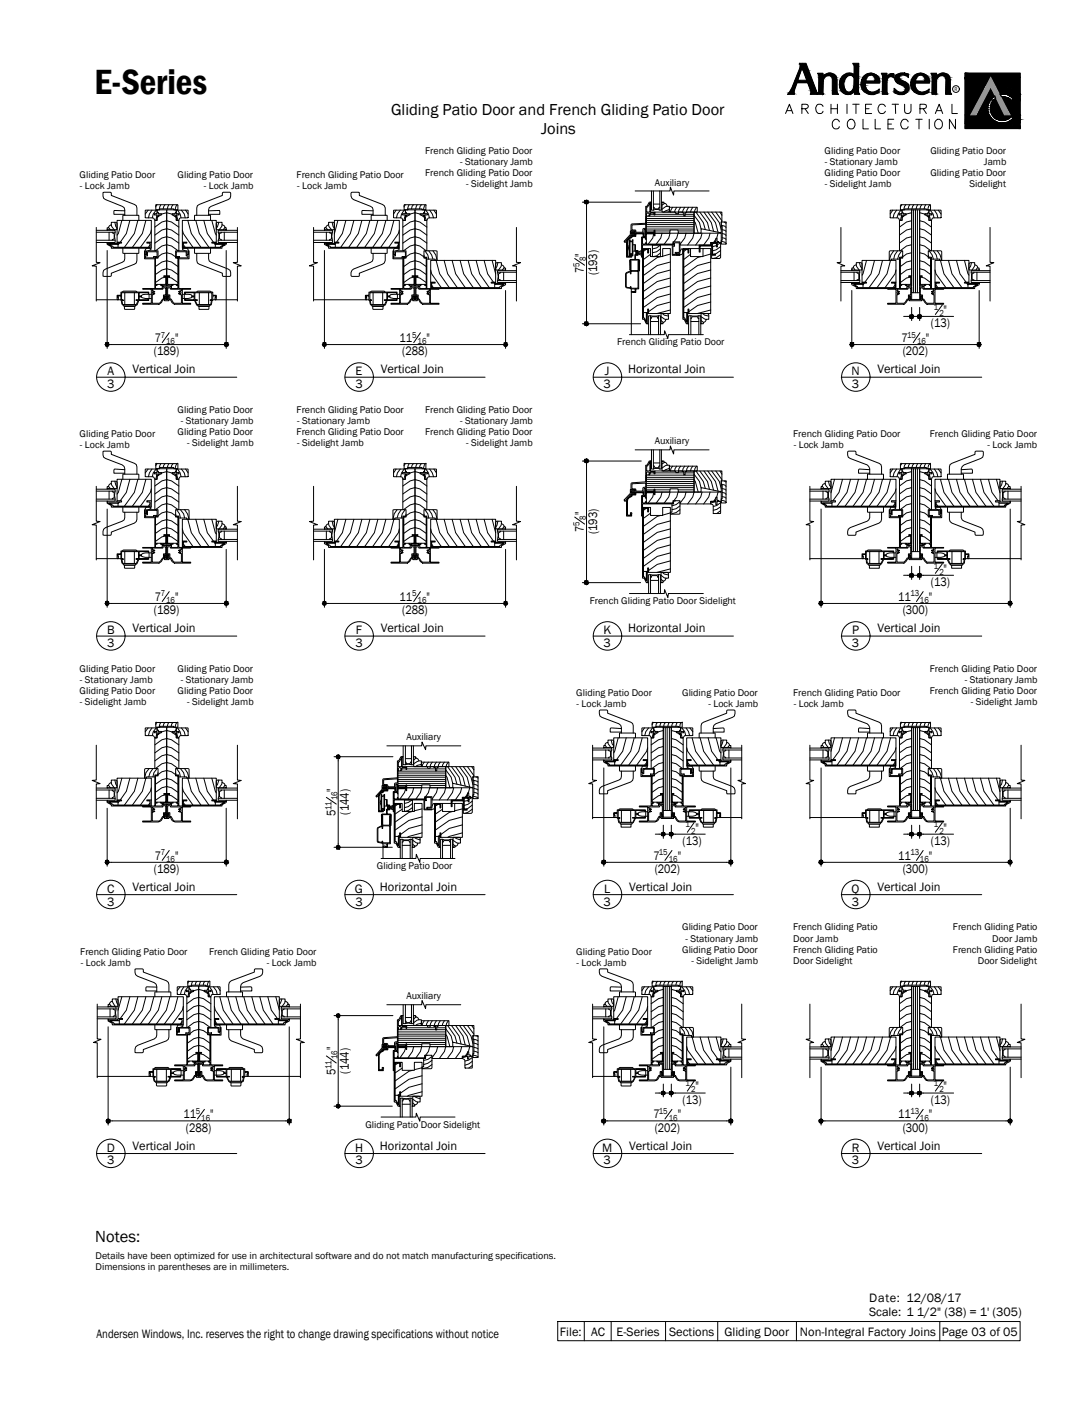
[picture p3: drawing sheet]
<svg xmlns="http://www.w3.org/2000/svg" width="216mm" height="279mm" viewBox="0 0 216 279" stroke-linecap="round" stroke-linejoin="round" font-family="sans-serif">
<defs><g id="words">
<text font-size="7.1" x="18.7" y="18.7">E-Series</text>
<text font-size="3.3" x="18.9" y="246.4">Notes:</text>
<g font-size="3.2">
<text x="77.6" y="22.8">Gliding Patio Door and French Gliding Patio Door</text>
<text x="107.4" y="26.5">Joins</text>
</g>
<g font-size="2.5">
<text x="115.9" y="50.9" transform="rotate(-90 115.9 50.9)">&quot;</text>
<text x="115.9" y="54.2" transform="rotate(-90 115.9 54.2)">7</text>
<text x="118.5" y="54.7" transform="rotate(-90 118.5 54.7)">(193)</text>
<text x="184.7" y="64.9">(13)</text>
<text x="187.3" y="62.3">&quot;</text>
<text x="30.5" y="70.5">(189)</text>
<text x="30.7" y="67.9">7</text>
<text x="34.7" y="67.9">&quot;</text>
<text x="79.3" y="67.9">11</text>
<text x="79.8" y="70.5">(288)</text>
<text x="84.6" y="67.9">&quot;</text>
<text x="178.9" y="67.9">7</text>
<text x="179.1" y="70.5">(202)</text>
<text x="183.7" y="67.9">&quot;</text>
<text x="21.3" y="76.9">3</text>
<text x="21.3" y="74.4">A</text>
<text x="26.3" y="74.1">Vertical Join</text>
<text x="70.5" y="74.4">E</text>
<text x="70.5" y="76.9">3</text>
<text x="75.6" y="74.1">Vertical Join</text>
<text x="119.8" y="76.9">3</text>
<text x="120" y="74.4">J</text>
<text x="124.6" y="74.1">Horizontal Join</text>
<text x="169" y="74.4">N</text>
<text x="169" y="76.9">3</text>
<text x="174.1" y="74.1">Vertical Join</text>
<text x="115.9" y="105.5" transform="rotate(-90 115.9 105.5)">7</text>
<text x="115.9" y="102.3" transform="rotate(-90 115.9 102.3)">&quot;</text>
<text x="118.5" y="106" transform="rotate(-90 118.5 106)">(193)</text>
<text x="187.3" y="113.7">&quot;</text>
<text x="30.7" y="119.2">7</text>
<text x="34.7" y="119.2">&quot;</text>
<text x="79.3" y="119.2">11</text>
<text x="84.6" y="119.2">&quot;</text>
<text x="178.2" y="119.2">11</text>
<text x="184.3" y="119.2">&quot;</text>
<text x="184.7" y="116.3">(13)</text>
<text x="21.3" y="125.8">B</text>
<text x="26.3" y="125.4">Vertical Join</text>
<text x="30.5" y="121.8">(189)</text>
<text x="70.6" y="125.8">F</text>
<text x="75.6" y="125.4">Vertical Join</text>
<text x="79.8" y="121.8">(288)</text>
<text x="119.8" y="125.8">K</text>
<text x="124.6" y="125.4">Horizontal Join</text>
<text x="169.1" y="125.8">P</text>
<text x="174.1" y="125.4">Vertical Join</text>
<text x="179.1" y="121.8">(300)</text>
<text x="21.3" y="128.3">3</text>
<text x="70.5" y="128.3">3</text>
<text x="119.8" y="128.3">3</text>
<text x="169" y="128.3">3</text>
<text x="66.6" y="161.9" transform="rotate(-90 66.6 161.9)">5</text>
<text x="66.6" y="157.1" transform="rotate(-90 66.6 157.1)">&quot;</text>
<text x="69.2" y="161.7" transform="rotate(-90 69.2 161.7)">(144)</text>
<text x="135.4" y="167.6">(13)</text>
<text x="138" y="165">&quot;</text>
<text x="184.7" y="167.6">(13)</text>
<text x="187.3" y="165">&quot;</text>
<text x="30.5" y="173.2">(189)</text>
<text x="30.7" y="170.6">7</text>
<text x="34.7" y="170.6">&quot;</text>
<text x="129.7" y="170.6">7</text>
<text x="129.9" y="173.2">(202)</text>
<text x="134.5" y="170.6">&quot;</text>
<text x="178.2" y="170.6">11</text>
<text x="179.1" y="173.2">(300)</text>
<text x="184.3" y="170.6">&quot;</text>
<text x="21.3" y="177.2">C</text>
<text x="21.3" y="179.7">3</text>
<text x="26.3" y="176.8">Vertical Join</text>
<text x="70.4" y="177.2">G</text>
<text x="70.5" y="179.7">3</text>
<text x="75.4" y="176.8">Horizontal Join</text>
<text x="119.8" y="179.7">3</text>
<text x="119.9" y="177.2">L</text>
<text x="124.8" y="176.8">Vertical Join</text>
<text x="169" y="177.2">Q</text>
<text x="169" y="179.7">3</text>
<text x="174.1" y="176.8">Vertical Join</text>
<text x="66.6" y="208.4" transform="rotate(-90 66.6 208.4)">&quot;</text>
<text x="66.6" y="213.3" transform="rotate(-90 66.6 213.3)">5</text>
<text x="69.2" y="213" transform="rotate(-90 69.2 213)">(144)</text>
<text x="36.4" y="221.9">11</text>
<text x="41.7" y="221.9">&quot;</text>
<text x="129.7" y="221.9">7</text>
<text x="134.5" y="221.9">&quot;</text>
<text x="135.4" y="219">(13)</text>
<text x="138" y="216.4">&quot;</text>
<text x="178.2" y="221.9">11</text>
<text x="184.3" y="221.9">&quot;</text>
<text x="184.7" y="219">(13)</text>
<text x="187.3" y="216.4">&quot;</text>
<text x="36.9" y="224.6">(288)</text>
<text x="129.9" y="224.6">(202)</text>
<text x="179.1" y="224.6">(300)</text>
<text x="21.2" y="228.5">D</text>
<text x="21.3" y="231.1">3</text>
<text x="26.3" y="228.1">Vertical Join</text>
<text x="70.5" y="228.5">H</text>
<text x="70.5" y="231.1">3</text>
<text x="75.4" y="228.1">Horizontal Join</text>
<text x="119.5" y="228.5">M</text>
<text x="119.8" y="231.1">3</text>
<text x="124.8" y="228.1">Vertical Join</text>
<text x="169" y="228.5">R</text>
<text x="169" y="231.1">3</text>
<text x="174.1" y="228.1">Vertical Join</text>
<text x="172.5" y="258.3">Date: 12/08/17</text>
<text x="172.5" y="261.1">Scale: 1 1/2&quot; (38) = 1' (305)</text>
<text x="19.2" y="265.6">Andersen Windows, Inc. reserves the right to change drawing specifications without notice</text>
<text x="111.1" y="265">File:</text>
<text x="117.3" y="265">AC</text>
<text x="122.4" y="265">E-Series</text>
<text x="132.8" y="265">Sections</text>
<text x="143.8" y="265">Gliding Door</text>
<text x="158.7" y="265">Non-Integral Factory Joins</text>
<text x="186.9" y="265">Page 03 of 05</text>
</g>
<g font-size="2">
<text x="15.8" y="35.4">Gliding Patio Door</text>
<text x="35.2" y="35.4">Gliding Patio Door</text>
<text x="58.9" y="35.4">French Gliding Patio Door</text>
<text x="84.4" y="30.5">French Gliding Patio Door</text>
<text x="84.4" y="35">French Gliding Patio Door</text>
<text x="91.3" y="32.8">- Stationary Jamb</text>
<text x="163.6" y="30.5">Gliding Patio Door</text>
<text x="163.6" y="35">Gliding Patio Door</text>
<text x="163.7" y="32.8">- Stationary Jamb</text>
<text x="184.7" y="30.5">Gliding Patio Door</text>
<text x="184.7" y="35">Gliding Patio Door</text>
<text x="195.3" y="32.8">Jamb</text>
<text x="15.9" y="37.6">- Lock Jamb</text>
<text x="40.4" y="37.6">- Lock Jamb</text>
<text x="59" y="37.6">- Lock Jamb</text>
<text x="92.5" y="37.2">- Sidelight Jamb</text>
<text x="129.9" y="36.8">Auxiliary</text>
<text x="163.7" y="37.2">- Sidelight Jamb</text>
<text x="192.4" y="37.2">Sidelight</text>
<text x="122.5" y="68.5">French Gliding Patio Door</text>
<text x="35.2" y="81.9">Gliding Patio Door</text>
<text x="58.9" y="81.9">French Gliding Patio Door</text>
<text x="84.4" y="81.9">French Gliding Patio Door</text>
<text x="15.8" y="86.7">Gliding Patio Door</text>
<text x="15.9" y="88.9">- Lock Jamb</text>
<text x="35.2" y="86.3">Gliding Patio Door</text>
<text x="35.9" y="84.1">- Stationary Jamb</text>
<text x="37.1" y="88.6">- Sidelight Jamb</text>
<text x="58.9" y="86.3">French Gliding Patio Door</text>
<text x="59" y="84.1">- Stationary Jamb</text>
<text x="59" y="88.6">- Sidelight Jamb</text>
<text x="84.4" y="86.3">French Gliding Patio Door</text>
<text x="91.3" y="84.1">- Stationary Jamb</text>
<text x="92.5" y="88.6">- Sidelight Jamb</text>
<text x="129.9" y="88.2">Auxiliary</text>
<text x="157.4" y="86.7">French Gliding Patio Door</text>
<text x="157.5" y="88.9">- Lock Jamb</text>
<text x="184.5" y="86.7">French Gliding Patio Door</text>
<text x="196" y="88.9">- Lock Jamb</text>
<text x="117" y="119.9">French Gliding Patio Door Sidelight</text>
<text x="15.8" y="133.3">Gliding Patio Door</text>
<text x="15.8" y="137.7">Gliding Patio Door</text>
<text x="15.9" y="135.5">- Stationary Jamb</text>
<text x="35.2" y="133.3">Gliding Patio Door</text>
<text x="35.2" y="137.7">Gliding Patio Door</text>
<text x="35.9" y="135.5">- Stationary Jamb</text>
<text x="184.5" y="133.3">French Gliding Patio Door</text>
<text x="184.5" y="137.7">French Gliding Patio Door</text>
<text x="191.4" y="135.5">- Stationary Jamb</text>
<text x="15.9" y="139.9">- Sidelight Jamb</text>
<text x="37.1" y="139.9">- Sidelight Jamb</text>
<text x="114.4" y="138.1">Gliding Patio Door</text>
<text x="114.4" y="140.3">- Lock Jamb</text>
<text x="135.4" y="138.1">Gliding Patio Door</text>
<text x="140.6" y="140.3">- Lock Jamb</text>
<text x="157.4" y="138.1">French Gliding Patio Door</text>
<text x="157.5" y="140.3">- Lock Jamb</text>
<text x="192.7" y="139.9">- Sidelight Jamb</text>
<text x="80.6" y="146.9">Auxiliary</text>
<text x="74.8" y="172.4">Gliding Patio Door</text>
<text x="135.4" y="184.6">Gliding Patio Door</text>
<text x="157.4" y="184.6">French Gliding Patio</text>
<text x="189.1" y="184.6">French Gliding Patio</text>
<text x="15.9" y="189.5">French Gliding Patio Door</text>
<text x="16.1" y="191.6">- Lock Jamb</text>
<text x="41.5" y="189.5">French Gliding Patio Door</text>
<text x="53" y="191.6">- Lock Jamb</text>
<text x="114.4" y="189.5">Gliding Patio Door</text>
<text x="114.4" y="191.6">- Lock Jamb</text>
<text x="135.4" y="189.1">Gliding Patio Door</text>
<text x="136" y="186.9">- Stationary Jamb</text>
<text x="137.2" y="191.3">- Sidelight Jamb</text>
<text x="157.4" y="186.9">Door Jamb</text>
<text x="157.4" y="189.1">French Gliding Patio</text>
<text x="157.4" y="191.3">Door Sidelight</text>
<text x="189.1" y="189.1">French Gliding Patio</text>
<text x="194" y="191.3">Door Sidelight</text>
<text x="196.9" y="186.9">Door Jamb</text>
<text x="80.6" y="198.2">Auxiliary</text>
<text x="72.5" y="223.8">Gliding Patio Door Sidelight</text>
<text x="19" y="249.9">Details have been optimized for use in architectural software and do not match manufacturing specifications.</text>
<text x="19" y="252.1">Dimensions in parentheses are in millimeters.</text>
</g>
<g font-size="1.8">
<text x="115" y="52.9" transform="rotate(-90 115 52.9)">5</text>
<text x="116.3" y="51.8" transform="rotate(-90 116.3 51.8)">8</text>
<text x="185.3" y="61.5">1</text>
<text x="186.4" y="62.7">2</text>
<text x="31.9" y="67">7</text>
<text x="32.9" y="68.2">16</text>
<text x="81.8" y="67">5</text>
<text x="82.9" y="68.2">16</text>
<text x="180" y="67">15</text>
<text x="182" y="68.2">16</text>
<text x="115" y="104.3" transform="rotate(-90 115 104.3)">5</text>
<text x="116.3" y="103.2" transform="rotate(-90 116.3 103.2)">8</text>
<text x="185.3" y="112.8">1</text>
<text x="31.9" y="118.3">7</text>
<text x="32.9" y="119.6">16</text>
<text x="81.8" y="118.3">5</text>
<text x="82.9" y="119.6">16</text>
<text x="180.7" y="118.3">13</text>
<text x="182.6" y="119.6">16</text>
<text x="186.4" y="114">2</text>
<text x="65.8" y="160.8" transform="rotate(-90 65.8 160.8)">11</text>
<text x="67" y="158.8" transform="rotate(-90 67 158.8)">16</text>
<text x="136" y="164.2">1</text>
<text x="137.2" y="165.4">2</text>
<text x="185.3" y="164.2">1</text>
<text x="186.4" y="165.4">2</text>
<text x="31.9" y="169.7">7</text>
<text x="32.9" y="171">16</text>
<text x="130.7" y="169.7">15</text>
<text x="132.7" y="171">16</text>
<text x="180.7" y="169.7">13</text>
<text x="182.6" y="171">16</text>
<text x="65.8" y="212.1" transform="rotate(-90 65.8 212.1)">11</text>
<text x="67" y="210.2" transform="rotate(-90 67 210.2)">16</text>
<text x="136" y="215.6">1</text>
<text x="185.3" y="215.6">1</text>
<text x="38.9" y="221.1">5</text>
<text x="130.7" y="221.1">15</text>
<text x="137.2" y="216.8">2</text>
<text x="180.7" y="221.1">13</text>
<text x="186.4" y="216.8">2</text>
<text x="39.9" y="222.4">16</text>
<text x="132.7" y="222.4">16</text>
<text x="182.6" y="222.4">16</text>
</g>
<text font-size="1.1" x="189.4" y="18.1">R</text>
</g></defs>
<!-- layer: A-ANNO-TEXT -->
<g fill="none" stroke="#000" stroke-width=".2">
<path d="M158.6 12.6h1.3l2.5 6.1h-1.6l.1-.6-.6-1.7h-2.1l-.5 1.5v.8h-1.4l.9-1.3 1.5-3.8v-.9zM158.7 12.7h1.2l2.3 6h-1.3l.1-.6-.7-1.7h-2.2l-.6 1.5v.8h-1l.7-1.3 1.5-3.8a.79 .79 0 0 0 0-.9zM158.9 12.7h.9l2.3 5.9h-1.1v-.5l-.7-1.8h-2.3l-.5 1.6v.7h-.9l.7-1.2 1.5-3.8zM159.2 13.4l.9 2.5h-1.8zM159.3 13.1l.1 .8 .8 2.2h-2zM159.3 12.8l.1 .8 .9 2.5h-2.2zM162.2 14.5h1.1v.5a1.57 1.57 0 0 1 1.7-.5 1.57 1.57 0 0 1 1.1 1.4v2.1l.3 .7h-1.2v-2.9a.9 .9 0 0 0-1.1-.8 .9 .9 0 0 0-.7 1.1l-.1 2.2 .1 .4h-1l.1-3.6zM162.4 14.6h.9v.6a1.55 1.55 0 0 1 1.6-.6 1.55 1.55 0 0 1 1.1 1.3v2.1l.2 .7h-1l.1-2.9a.99 .99 0 0 0-1.1-.9 .99 .99 0 0 0-.9 1.2v2.6h-.8l.1-3.6zM162.5 14.7h.7v.7a1.54 1.54 0 0 1 2.7 .1v2.5l.2 .6h-.8v-2.8a1.06 1.06 0 0 0-1.1-1 1.06 1.06 0 0 0-.9 1.3v2.5h-.7v-3.5zM167.8 15.2a1.02 1.02 0 0 1 1.8 .3v1.6a1.31 1.31 0 0 1-1.5 1.3 2.32 2.32 0 0 1-.3-3.2zM167.9 15.3a.94 .94 0 0 1 1.6 .2v1.6a1.46 1.46 0 0 1-1.1 1.3 1.97 1.97 0 0 1-.5-3.1zM168 15.4a.87 .87 0 0 1 1.3-.1 3.3 3.3 0 0 1-.3 2.8 .86 .86 0 0 1-1.1 0 2.19 2.19 0 0 1 .1-2.7z"/>
<path d="M169.2 12.6h1.2v5.5l.2 .6h-1.1v-.7a1.56 1.56 0 0 1-1.6 .8 1.56 1.56 0 0 1-1.3-1.4 2.08 2.08 0 0 1 .5-2.3 2.08 2.08 0 0 1 2.4-.3v-1.6zM169.3 12.7h1.1l-.1 5.4 .2 .6h-.9v-1.1l-.4 .7a1.5 1.5 0 0 1-2.5-.9 2.02 2.02 0 0 1 .3-2.1 2.02 2.02 0 0 1 2-.6l.5 .2 .1-1.7zM169.5 12.7h.8l-.1 5.4 .2 .5h-.7v-1.2l-.5 .9a1.46 1.46 0 0 1-2.4-.9 1.95 1.95 0 0 1 2.2-2.7l.6 .3 .1-1.8zM171.3 15.3a1.81 1.81 0 0 1 2.1-.7 1.81 1.81 0 0 1 1.2 1.9h-2.8a1.45 1.45 0 0 0 .6 1.6 1.45 1.45 0 0 0 1.7-.1l.4-.4-.1 .7a2.21 2.21 0 0 1-2.9-.1 2.21 2.21 0 0 1-.2-2.9zM171.3 15.3a1.79 1.79 0 0 1 2-.7 1.79 1.79 0 0 1 1.3 1.7l-.1 .1h-2.8a1.58 1.58 0 0 0 .8 1.8 1.58 1.58 0 0 0 1.9-.4v.5a2.15 2.15 0 0 1-2.9-.2 2.15 2.15 0 0 1-.2-2.8zM171.4 15.4a1.65 1.65 0 0 1 1.9-.8 1.65 1.65 0 0 1 1.1 1.8h-2.8a1.64 1.64 0 0 0 .8 1.8 1.64 1.64 0 0 0 1.9-.2v.3a2.09 2.09 0 0 1-2.7-.2 2.09 2.09 0 0 1-.2-2.7zM172.1 15a1.03 1.03 0 0 1 1.2-.1 1.03 1.03 0 0 1 .5 1.2l-.5 .1h-1.7zM172.1 15.1a.94 .94 0 0 1 1.2-.2 .94 .94 0 0 1 .4 1.1l-.4 .2h-1.6l.1-.7zM172.2 15.2a.81 .81 0 0 1 1.1-.2 .81 .81 0 0 1 .2 1.1h-1.7zM174.9 14.5h1.1v.7l.8-.6 .6 .1-.1 .8-.3-.3a.87 .87 0 0 0-1 1v1.9l.2 .6h-1.1v-3.5zM175 14.6h1v.8a1.18 1.18 0 0 1 1.3-.7v.6a.86 .86 0 0 0-1 0 .86 .86 0 0 0-.3 .9v1.9l.1 .6h-1l.1-3.5zM175.1 14.7h.8v.9a1.38 1.38 0 0 1 1.1-.9h.2v.5a.94 .94 0 0 0-1 .1 .94 .94 0 0 0-.3 .9l.1 2.4h-.8l.1-3.4z"/>
<path d="M177.7 15a2.31 2.31 0 0 1 2.6-.3v.7a1.18 1.18 0 0 0-1.8-.2 .48 .48 0 0 0 .4 .7l.5 .2a1.37 1.37 0 0 1 1 1.7 1.37 1.37 0 0 1-1.7 1l-1.3-.4v-.9a1.57 1.57 0 0 0 2 .6l.3-.4-.3-.6a2.69 2.69 0 0 1-1.7-.9l-.2-.5zM177.9 15a2.51 2.51 0 0 1 2.2-.2v.3a1.37 1.37 0 0 0-1.8 .1 .73 .73 0 0 0 .5 .8l.5 .2a1.26 1.26 0 0 1 .9 1.7 1.26 1.26 0 0 1-1.8 .7l-.9-.3 .1-.4a1.29 1.29 0 0 0 2.2 0v-.4a.92 .92 0 0 0-.7-.7 1.72 1.72 0 0 1-1.4-.9v-.4zM177.9 14.8l1.2-.3 .8 .2h.3v.5a1.28 1.28 0 0 0-1.8 0 1.31 1.31 0 0 0 1.2 1.1 1.3 1.3 0 0 1 .6 1.6 1.3 1.3 0 0 1-1.5 .8l-1.2-.4v-.6a1.26 1.26 0 0 0 2.2 .2l.1-.4-.4-.4a2.36 2.36 0 0 1-1.8-1.4l.1-.5zM181.2 15.3a1.74 1.74 0 0 1 2.1-.7 1.74 1.74 0 0 1 1.1 1.8h-2.9a1.59 1.59 0 0 0 .9 1.8 1.59 1.59 0 0 0 1.9-.4l-.1 .5a2.12 2.12 0 0 1-2.8-.2 2.12 2.12 0 0 1-.2-2.8zM181.3 15.4a1.65 1.65 0 0 1 1.9-.8 1.65 1.65 0 0 1 1.1 1.8h-2.8a1.67 1.67 0 0 0 .7 1.8 1.67 1.67 0 0 0 2-.2l-.1 .3a2.06 2.06 0 0 1-2.7-.2 2.06 2.06 0 0 1-.1-2.7zM181.5 14.8a1.82 1.82 0 0 1 2-.1 1.82 1.82 0 0 1 1 1.8h-2.9a1.54 1.54 0 0 0 .9 1.7 1.54 1.54 0 0 0 1.9-.6l-.1 .7a2.24 2.24 0 0 1-3.1-.3 2.24 2.24 0 0 1 .3-3.2zM182 15a.95 .95 0 0 1 1.3-.1 .95 .95 0 0 1 .2 1.3h-2zM182 15.1a.87 .87 0 0 1 1.2-.1 .87 .87 0 0 1 .2 1.1l-1.9 .1zM182.1 15.2a.81 .81 0 0 1 1.1-.2 .81 .81 0 0 1 .2 1.1h-1.7zM184.7 14.5h1.2l-.1 .5a1.57 1.57 0 0 1 1.7-.5 1.57 1.57 0 0 1 1.1 1.4v2.1l.2 .7h-1.2l.1-2.9a.93 .93 0 0 0-1-.8 .93 .93 0 0 0-.8 1.1v2.6h-1l.1-3.6zM184.8 14.6h.9v.6a1.7 1.7 0 0 1 2.5-.2l.3 .9v2.1l.2 .7h-1l.1-2.9a.99 .99 0 0 0-1.2-.9 .99 .99 0 0 0-.8 1.2l-.1 2.2 .2 .4h-.9v-3.6zM185 14.7h.7v.7a1.54 1.54 0 0 1 2.7 .1l.2 3.1h-.8v-2.8a1.06 1.06 0 0 0-1.2-1 1.06 1.06 0 0 0-.9 1.3v2.5h-.6v-3.5z"/>
<path d="M191.5 14.5h10.9v11h-10.9zM196.7 19.7l.7-.7 .2 .5a2.37 2.37 0 0 0-.5 3.6 2.37 2.37 0 0 0 3.6-.1l.4 .4a2.86 2.86 0 0 1-4.1 .3 2.86 2.86 0 0 1-.3-4zM198.4 18.7a2.7 2.7 0 0 1 2.6 .9l-.3 .4a2.27 2.27 0 0 0-2-.8zM155.9 22.5l.7-1.8 .7 1.8M156.2 22h.9M159.1 21.6l1.1-.2 .2-.4-.2-.2-1.1-.1v1.8M159.8 21.6l.6 .9M163.3 21.1a.78 .78 0 0 0-1-.4 .78 .78 0 0 0-.4 1.1 .72 .72 0 0 0 .6 .7 .72 .72 0 0 0 .8-.4M164.9 20.7v1.8M164.9 21.6h1.3M166.2 20.7v1.8M166.6 24.2a.65 .65 0 0 0-1.1-.4 .9 .9 0 0 0-.3 1.3 .9 .9 0 0 0 1.3 .2l.1-.2"/>
<path d="M168.1 20.7v1.8M168.3 24l.2-.2a.92 .92 0 0 1 1.1 .4 .92 .92 0 0 1-.1 1.1 .88 .88 0 0 1-1.3-.1 .88 .88 0 0 1 .1-1.2zM169.2 20.7h1.3M169.9 20.7v1.8M171.3 23.7v1.9h1M171.8 21.6h.7M173 20.7h-1.2v1.8h1.2M173.7 23.7v1.9h1M175.7 21.1a.76 .76 0 0 0-.8-.4 .76 .76 0 0 0-.7 .7v.4a.76 .76 0 0 0 .7 .7 .76 .76 0 0 0 .8-.4M176.2 24.6h.7M177 20.7h1.3M177.3 23.7h-1.1v1.9h1.1"/>
<path d="M177.7 20.7v1.8M179.5 20.7v1.3a.65 .65 0 0 0 .6 .5 .65 .65 0 0 0 .7-.5v-1.3M180.2 24.2a.75 .75 0 0 0-.8-.5 .75 .75 0 0 0-.7 .7v.5a.76 .76 0 0 0 .7 .7 .76 .76 0 0 0 .8-.5M181.7 23.7h1.3M182.4 23.7v1.9M182.6 21.6h.8l.4-.2v-.6l-1.2-.1v1.8M183.2 21.6l.6 .9M184.4 23.7v1.9M185.6 22.5l.8-1.8 .7 1.8M185.7 24a.81 .81 0 0 1 1-.1 .81 .81 0 0 1 .3 1 .81 .81 0 0 1-1 .7 .81 .81 0 0 1-.5-1.2zM185.9 22h.9M188.9 20.7v1.8h1.1"/>
<path d="M189.6 23.7v1.9l-1.2-1.9v1.9M19.2 74.9h27.8M68.4 74.9h27.9M117.7 74.9h27.8M166.9 74.9h27.9M19.2 126.2h27.8M68.4 126.2h27.9M117.7 126.2h27.8M166.9 126.2h27.9M19.2 177.5h27.8M68.4 177.5h27.9M117.7 177.5h27.8"/>
<path d="M166.9 177.5h27.9M19.2 228.9h27.8M68.4 228.9h27.9M117.7 228.9h27.8M166.9 228.9h27.9M110.7 262.2h91.7v3.9h-91.7zM115.9 262.2v3.9M121.3 262.2v3.9M132.1 262.2v3.9M142.4 262.2v3.9M158 262.2v3.9M186.5 262.2v3.9"/>
<circle cx="189.7" cy="17.7" r=".67"/>
<circle cx="22" cy="74.8" r="2.83"/>
<circle cx="71.3" cy="74.8" r="2.83"/>
<circle cx="120.5" cy="74.8" r="2.83"/>
<circle cx="169.8" cy="74.8" r="2.83"/>
<circle cx="22" cy="126.2" r="2.83"/>
<circle cx="71.3" cy="126.2" r="2.83"/>
<circle cx="120.5" cy="126.2" r="2.83"/>
<circle cx="169.8" cy="126.2" r="2.83"/>
<circle cx="22" cy="177.5" r="2.83"/>
<circle cx="71.3" cy="177.5" r="2.83"/>
<circle cx="120.5" cy="177.5" r="2.83"/>
<circle cx="169.8" cy="177.5" r="2.83"/>
<circle cx="22" cy="228.9" r="2.83"/>
<circle cx="71.3" cy="228.9" r="2.83"/>
<circle cx="120.5" cy="228.9" r="2.83"/>
<circle cx="169.8" cy="228.9" r="2.83"/>
</g>
<g fill="#000" stroke="#000" stroke-width=".2">
<path d="M164.5 14.7h.3zM174.2 18.1l.1-.1zM178.5 14.7h1.4zM178.6 18.7h.5zM179.1 14.6l.2 .1zM184.1 18.1l.1-.1zM186.9 14.7h.4zM196.6 17.2l.7 1.5h-1.5zM198.7 19.2h.4zM198.4 23.9h.9zM201.5 24.6l.1 .4h-.1zM201.5 24.6h.4l-.2 .4z"/>
<path d="M202 24.6v.4h-.1z"/>
<path d="M156.8 18.3l.7 .1-.1-.1zM156.8 18.3l.7 .1h-.7z"/>
<path d="M157.1 17.9l.4 .1zM157.1 17.9l.4 .1z"/>
<path d="M157 18l.4 .3 .1-.3zM157 18l.4 .3h-.6z"/>
<path d="M156.8 18.4l.7 .2v-.2zM156.8 18.4l.7 .2h-.9z"/>
<path d="M157.3 17.4l.2 .5 .2-.5zM157.3 17.4l.2 .5h-.4z"/>
<path d="M157.7 16.3v1.1l.3-1.1zM157.7 16.3v1.1h-.4z"/>
<path d="M158.8 13.6l-.7 2.5 .8-2.5zM158.8 13.6l-.7 2.5h-.3z"/>
<path d="M158.9 13.3v.3l.2-.3zM158.9 13.3v.3h-.1z"/>
<path d="M158.9 12.9l.2 .4 .1-.4zM158.9 12.9l.2 .4h-.2z"/>
<path d="M158.9 12.8l.3 .1 .1-.1zM158.9 12.8l.3 .1z"/>
<path d="M158.9 12.7l1 .1zM158.9 12.7l1 .1z"/>
<path d="M159.3 12.8l.6 .1v-.1zM159.3 12.8l.6 .1h-.6z"/>
<path d="M159.3 12.9l.8 .7-.2-.7zM159.3 12.9l.8 .7h-.7z"/>
<path d="M159.4 13.6l.9 .3-.2-.3zM159.4 13.6l.9 .3h-.8z"/>
<path d="M159.5 13.9l1.7 2.2-.9-2.2zM159.5 13.9l1.7 2.2h-.9z"/>
<path d="M157.8 16.1l3.4 .2v-.2zM157.8 16.1l3.4 .2h-3.5z"/>
<path d="M160.3 16.3l1.6 1.8-.7-1.8zM160.3 16.3l1.6 1.8h-.9z"/>
<path d="M161 18.1l1 .2-.1-.2zM161 18.1l1 .2h-1z"/>
<path d="M161 18.3l1 .2v-.2zM161 18.3l1 .2h-1z"/>
<path d="M161 18.5l1.1 .1-.1-.1zM161 18.5l1.1 .1h-1.1z"/>
<path d="M162.5 14.7l.7 .1v-.1zM162.5 14.7l.7 .1h-.6z"/>
<path d="M162.6 14.8l.6 .3v-.3zM162.6 14.8l.6 .3h-.6z"/>
<path d="M162.6 15.1l.6 .3v-.3zM162.6 15.1l.6 .3h-.6z"/>
<path d="M162.6 18.4l.7 .2-.1-.2zM162.6 18.4l.7 .2h-.7z"/>
<path d="M162.6 16.1l.6 2.3 .1-2.3zM162.6 16.1l.6 2.3h-.6z"/>
<path d="M162.6 15.6l.7 .5v-.5zM162.6 15.6l.7 .5h-.7z"/>
<path d="M162.6 15.4l.7 .2 .2-.2zM162.6 15.4l.7 .2h-.7z"/>
<path d="M163.3 15.2l.2 .2 .1-.2zM163.2 15.4l.1-.2 .2 .2z"/>
<path d="M163.8 14.8h1.7zM163.8 14.8h1.7z"/>
<path d="M163.7 15l-.1 .2 .3-.2zM163.3 15.2l.4-.2-.1 .2z"/>
<path d="M164.1 14.7h1.1zM164.1 14.7h1.1z"/>
<path d="M163.8 14.9h.5zM163.8 14.9h.5z"/>
<path d="M163.8 14.9h.5zM163.8 14.9l.1 .1z"/>
<path d="M163.8 14.8h.6zM163.8 14.8l.5 .1z"/>
<path d="M164.5 14.7h.7zM164.1 14.7h1.1z"/>
<path d="M164.1 14.7l1.4 .1zM163.8 14.8l.3-.1 1.4 .1z"/>
<path d="M164.4 14.8l1.1 .1zM164.4 14.8l1.1 .1z"/>
<path d="M164.5 14.9h1zM164.5 14.9h1z"/>
<path d="M164.8 14.9l.9 .1-.2-.1zM164.8 14.9l.9 .1h-.8z"/>
<path d="M164.9 15l.8 .1zM164.9 15l.8 .1z"/>
<path d="M165.1 15.1l.7 .2-.1-.2zM165.1 15.1l.7 .2h-.6z"/>
<path d="M165.2 15.3l.7 .1-.1-.1zM165.2 15.3l.7 .1h-.6z"/>
<path d="M165.3 15.4l.6 .1v-.1zM165.3 15.4l.6 .1h-.6z"/>
<path d="M165.3 15.5l.6 .3v-.3zM165.3 15.5l.6 .3h-.6z"/>
<path d="M165.3 15.8l.6 .1zM165.3 15.8l.6 .1z"/>
<path d="M165.3 15.9l.6 2.1v-2.1zM165.3 15.9l.6 2.1h-.6z"/>
<path d="M165.3 18l.7 .5-.1-.5zM165.3 18l.7 .5h-.7z"/>
<path d="M165.3 18.5l.8 .1-.1-.1zM165.3 18.5l.8 .1h-.8z"/>
<path d="M167.3 15.2h.5zM167.3 15.2h.5z"/>
<path d="M166.7 16.7l.6 .1v-.1zM166.7 16.7l.6 .1h-.6z"/>
<path d="M166.7 16.8l.7 .6-.1-.6zM166.7 16.8l.7 .6h-.6z"/>
<path d="M166.7 16.2l.6 .5 .1-.5zM166.7 16.2l.6 .5h-.6z"/>
<path d="M166.8 17.4h.6zM166.8 17.4h.6z"/>
<path d="M166.8 15.9l.6 .3v-.3zM166.8 15.9l.6 .3h-.7z"/>
<path d="M166.8 17.4l.9 .6-.3-.6zM166.8 17.4l.9 .6h-.6z"/>
<path d="M166.9 15.7l.5 .2 .2-.2zM166.9 15.7l.5 .2h-.6z"/>
<path d="M167.6 18.5h.8zM167.6 18.5h.8z"/>
<path d="M167.1 18l.7 .1-.1-.1zM167.1 18l.7 .1h-.5z"/>
<path d="M167.3 18.1l.7 .2-.2-.2zM167.3 18.1l.7 .2h-.6z"/>
<path d="M167.3 15.2l.3 .5 .2-.5zM167.3 15.2l.3 .5h-.7z"/>
<path d="M167.4 18.3l.7 .1zM167.4 18.3l.7 .1z"/>
<path d="M167.5 18.4l.9 .1zM167.5 18.4l.9 .1z"/>
<path d="M167.6 14.9l.2 .3 .5-.3zM167.6 14.9l.2 .3h-.5z"/>
<path d="M167.6 14.9h.8zM167.6 14.9h.7z"/>
<path d="M168.5 14.6l.4 .1zM168.1 14.7h.8z"/>
<path d="M167.8 14.8h1zM167.6 14.9h.8z"/>
<path d="M167.8 18.5l1 .1zM167.8 18.5l1 .1z"/>
<path d="M167.9 18.6h.9zM167.9 18.6l.4 .1z"/>
<path d="M168.1 14.7h.9zM168.1 14.7h.9z"/>
<path d="M168.5 18.5h.4zM168.4 18.5h.5z"/>
<path d="M167.6 18.5h1.3zM167.6 18.5h1.2z"/>
<path d="M168 14.7l1.2 .1-.2-.1zM167.8 14.8l.2-.1 1.2 .1z"/>
<path d="M168.8 18.4h.2zM168.5 18.5h.4z"/>
<path d="M168.9 18.3l.1 .1 .2-.1zM168.9 18.3l.1 .1h-.2z"/>
<path d="M168.8 14.8l.6 .1zM168.8 14.8l.6 .1z"/>
<path d="M169.1 18.1l.1 .2v-.2zM168.9 18.3l.2-.2 .1 .2z"/>
<path d="M169.3 15h.3zM169.3 15h.3z"/>
<path d="M169.2 14.9l.4 .1zM169.2 14.9l.4 .1z"/>
<path d="M169.5 17.4h.2zM169.5 17.4h.2z"/>
<path d="M169.4 17.7l-.2 .4 .3-.4zM169.4 17.7l-.2 .4h-.1z"/>
<path d="M169.6 15h.6zM169.6 15h.6z"/>
<path d="M169.7 17.4h.5zM169.7 17.4h.5z"/>
<path d="M169.5 17.4v.3l.2-.3zM169.5 17.4v.3h-.1z"/>
<path d="M169.3 15l.9 .2v-.2zM169.3 15l.9 .2h-.7z"/>
<path d="M169.5 15.2l.7 .3v-.3zM169.5 15.2l.7 .3h-.6z"/>
<path d="M169.6 15.5l.6 1.6v-1.6zM169.6 15.5l.6 1.6h-.6z"/>
<path d="M169.6 17.1l.6 .3v-.3zM169.6 17.1l.6 .3h-.7z"/>
<path d="M169.7 17.4l.5 .7v-.7zM169.7 17.4l.5 .7h-.5z"/>
<path d="M169.7 18.1l.6 .4-.1-.4zM169.7 18.1l.6 .4h-.6z"/>
<path d="M169.5 12.7l.8 .1zM169.5 12.7l.8 .1z"/>
<path d="M169.5 12.8l.8 .4v-.4zM169.5 12.8l.8 .4h-.6z"/>
<path d="M169.7 13.2l.5 1.8 .1-1.8zM169.7 13.2l.5 1.8h-.6z"/>
<path d="M169.7 18.5l.7 .1-.1-.1zM169.7 18.5l.7 .1h-.7z"/>
<path d="M171 16.3h3.4zM171 16.3h3.4z"/>
<path d="M171 16.8l.6 .1v-.1zM171 16.8l.6 .1h-.6z"/>
<path d="M171 16.9l.6 .4v-.4zM171 16.9l.6 .4h-.5z"/>
<path d="M171.6 18.1h.5zM171.6 18.1h.5z"/>
<path d="M171 16.4l.6 .4v-.4zM171 16.4l.6 .4h-.6z"/>
<path d="M171.1 17.3h.5zM171.1 17.3h.5z"/>
<path d="M171.1 17.3l.7 .4-.2-.4zM171.1 17.3l.7 .4h-.5z"/>
<path d="M171.1 15.9l.5 .3 .1-.3zM171.1 15.9l.5 .3h-.6z"/>
<path d="M171.3 15.5l.4 .4 .1-.4zM171.3 15.5l.4 .4h-.6z"/>
<path d="M171.3 17.7l.5 .1zM171.3 17.7l.5 .1z"/>
<path d="M171.3 17.8l.8 .3-.3-.3zM171.3 17.8l.8 .3h-.5z"/>
<path d="M171.4 15.4l.4 .1 .1-.1zM171.4 15.4l.4 .1h-.5z"/>
<path d="M171.7 15l.2 .4 .2-.4zM171.7 15l.2 .4h-.5z"/>
<path d="M171.6 18.1l.9 .2-.4-.2zM171.6 18.1l.9 .2h-.7z"/>
<path d="M172.3 14.7h1zM172.3 14.7h1z"/>
<path d="M171.8 15h.5zM171.8 15h.3z"/>
<path d="M172.1 14.8l.2 .2 .2-.2zM171.8 15l.3-.2 .2 .2z"/>
<path d="M171.8 18.3h.9zM171.8 18.3h.9z"/>
<path d="M172 18.3l.9 .1zM172 18.3l.9 .1z"/>
<path d="M172.2 14.7l.3 .1 .4-.1zM172.2 14.7l.3 .1h-.4z"/>
<path d="M172.1 18.4h1.2zM172.1 18.4h1.2z"/>
<path d="M172.8 14.7h.5zM172.3 14.7h1z"/>
<path d="M172.3 14.7h1.1zM172.2 14.7h1.2z"/>
<path d="M172.7 18.6h.6zM172.7 18.6l.2 .1z"/>
<path d="M172.9 14.7l.7 .1zM172.9 14.7l.7 .1z"/>
<path d="M173.3 14.8l.5 .1zM173.3 14.8l.5 .1z"/>
<path d="M172.4 18.5h1.2zM172.4 18.5l.9 .1z"/>
<path d="M173.4 14.9l.5 .1zM173.4 14.9l.5 .1z"/>
<path d="M173.8 16.1h.6zM173.8 16.1h.6z"/>
<path d="M172.2 18.5h1.7zM172.2 18.5h1.4z"/>
<path d="M173.5 15l.6 .2-.2-.2zM173.5 15l.6 .2h-.4z"/>
<path d="M173.3 18.4h.7zM173.3 18.4h.7z"/>
<path d="M172.1 18.4h1.9zM172.1 18.4l1.8 .1z"/>
<path d="M173.7 15.2l.5 .2-.1-.2zM173.7 15.2l.5 .2h-.5z"/>
<path d="M173.7 18.3h.5zM173.3 18.4h.7z"/>
<path d="M173.7 15.4l.6 .2-.1-.2zM173.7 15.4l.6 .2h-.5z"/>
<path d="M173.8 15.6l.6 .3-.1-.3zM173.8 15.6l.6 .3h-.5z"/>
<path d="M174.2 18.1l.1 .2v-.2zM173.9 18.3l.3-.2 .1 .2z"/>
<path d="M173.9 18.3h.4zM173.7 18.3h.5z"/>
<path d="M173.9 15.9l.5 .2v-.2zM173.9 15.9l.5 .2h-.6z"/>
<path d="M173.8 16.1l.6 .1v-.1zM173.6 16.2l.2-.1 .6 .1z"/>
<path d="M173.6 16.2h.8zM173.3 16.2h1.1z"/>
<path d="M171 16.2l3.4 .1zM171 16.2l3.4 .1z"/>
<path d="M171 16.3l3.4 .1zM171 16.3l3.4 .1z"/>
<path d="M175.1 14.7l.8 .1zM175.1 14.7l.8 .1z"/>
<path d="M175.2 14.8l.7 .4v-.4zM175.2 14.8l.7 .4h-.6z"/>
<path d="M175.3 15.2l.6 .4v-.4zM175.3 15.2l.6 .4h-.6z"/>
<path d="M175.3 15.9l.6 .3v-.3zM175.3 15.9l.6 .3h-.6z"/>
<path d="M175.3 16.2l.6 2v-2zM175.3 16.2l.6 2h-.7z"/>
<path d="M175.2 18.2l.8 .3-.1-.3zM175.2 18.2l.8 .3h-.8z"/>
<path d="M175.2 18.5l.8 .1v-.1zM175.2 18.5l.8 .1h-.8z"/>
<path d="M175.3 15.6l.6 .3 .1-.3zM175.3 15.6l.6 .3h-.6z"/>
<path d="M176.2 15.2l-.2 .3zM176.2 15.2l-.2 .3z"/>
<path d="M176.3 15h.5zM176.3 15h.5z"/>
<path d="M176.3 15.1v.1l.2-.1zM176.3 15.1l-.1 .1z"/>
<path d="M176.3 15h.5zM176.3 15.1h.2z"/>
<path d="M177 14.7h.2zM176.9 14.7h.3z"/>
<path d="M176.9 14.7h.3zM176.8 14.7h.4zM176.8 14.7h.4zM176.8 14.7h.4z"/>
<path d="M176.8 14.7l.4 .1v-.1zM176.6 14.8l.2-.1 .4 .1z"/>
<path d="M176.6 14.8l.6 .2v-.2zM176.4 15l.2-.2 .6 .2z"/>
<path d="M176.4 15h.8zM176.4 15h.8z"/>
<path d="M176.8 15h.4zM176.8 15h.4z"/>
<path d="M176.8 15l.4 .1zM176.8 15l.4 .1z"/>
<path d="M177 15.1l.2 .1zM177 15.1l.2 .1z"/>
<path d="M177.6 17.9l.2 .1zM177.6 17.9l.2 .1h-.2z"/>
<path d="M177.6 18l.5 .3zM177.6 18l.5 .3h-.6z"/>
<path d="M177.5 18.3h.7zM177.5 18.3h.7z"/>
<path d="M177.5 18.3l1 .1zM177.5 18.3l1 .1z"/>
<path d="M177.8 15.2h.5zM177.8 15.2h.5z"/>
<path d="M177.8 15.2l.5 .2v-.2zM177.8 15.2l.5 .2h-.6zM177.7 15.4h.6zM177.7 15.4h.6z"/>
<path d="M177.7 15.4l.6 .1v-.1zM177.7 15.4l.6 .1h-.6z"/>
<path d="M177.7 15.5l.7 .1zM177.7 15.5l.7 .1z"/>
<path d="M177.9 15l.4 .2 .1-.2zM177.9 15l.4 .2h-.5z"/>
<path d="M177.7 15.6l.7 .1v-.1zM177.7 15.6l.7 .1h-.7z"/>
<path d="M177.9 15h.5zM177.9 15h.5z"/>
<path d="M177.7 15.7l.9 .2-.2-.2zM177.7 15.7l.9 .2h-.9z"/>
<path d="M178 14.9l.4 .1 .1-.1zM178 14.9l.4 .1h-.5z"/>
<path d="M178 14.9h.6zM178 14.9h.5z"/>
<path d="M177.7 15.9h.9zM177.7 15.9h.9z"/>
<path d="M177.7 15.9l1.1 .1-.2-.1zM177.7 15.9l1.1 .1h-1z"/>
<path d="M177.8 18.4h.8zM177.8 18.4h.8z"/>
<path d="M177.8 18.4l1.1 .1zM177.8 18.4l1.1 .1z"/>
<path d="M178.6 18.7h.5zM178.7 18.7h.4z"/>
<path d="M178.2 14.8h.5zM178 14.9h.6z"/>
<path d="M178.2 14.8h.6zM178.2 14.8h.5z"/>
<path d="M177.8 16l1.2 .1-.2-.1zM177.8 16l1.2 .1h-1.1z"/>
<path d="M177.9 16.1l1.4 .1zM177.9 16.1l1.4 .1h-1.3z"/>
<path d="M178.3 14.8h.8zM178.2 14.8h.6z"/>
<path d="M178.4 18.6h.8zM178.4 18.6l.7 .1z"/>
<path d="M179.1 14.7h.3zM178.8 14.7h.6z"/>
<path d="M178.2 18.6h1.2zM178.2 18.6h1z"/>
<path d="M178.8 14.7h.7zM178.7 14.7h.8z"/>
<path d="M178 16.2h1.4zM178 16.2h1.4z"/>
<path d="M178 16.2l1.6 .2-.2-.2zM178 16.2l1.6 .2h-1.4z"/>
<path d="M178.1 18.5h1.3zM178.1 18.5l1.3 .1z"/>
<path d="M178.7 14.7h1.2zM178.5 14.7h1.4zM178.4 14.7h1.5z"/>
<path d="M178.2 16.4h1.5zM178.2 16.4h1.5z"/>
<path d="M179.1 18.5h.5zM178.9 18.5h.7z"/>
<path d="M177.9 18.5h1.7zM177.9 18.5h1.5z"/>
<path d="M178.2 16.4l1.7 .2-.2-.2zM178.2 16.4l1.7 .2h-1.4z"/>
<path d="M179.1 18.4h.6zM179.1 18.4l.5 .1z"/>
<path d="M179.3 18.3h.5zM179.1 18.4h.6z"/>
<path d="M178.4 14.7l1.7 .1zM178.3 14.8h1.8z"/>
<path d="M178.5 16.6l1.6 .1-.2-.1zM178.5 16.6l1.6 .1z"/>
<path d="M179.5 18.2h.4zM179.5 18.2h.5z"/>
<path d="M179.5 18.2l.3 .1 .1-.1zM179.3 18.3l.2-.1 .3 .1z"/>
<path d="M179.1 14.8h1zM179.1 14.8h1z"/>
<path d="M178.9 16.7l1.2 .1v-.1zM178.9 16.7l1.2 .1h-1z"/>
<path d="M179.1 16.8l1.1 .1-.1-.1zM179.1 16.8l1.1 .1z"/>
<path d="M179.7 18l.4 .1zM179.7 18l.4 .1z"/>
<path d="M179.7 18.1l.3 .1 .1-.1zM179.5 18.2l.2-.1 .3 .1z"/>
<path d="M179.3 14.8h.8zM179.3 14.8h.8z"/>
<path d="M179.4 14.8l.7 .1v-.1zM179.4 14.8l.7 .1z"/>
<path d="M179.8 14.9l.3 .1zM179.8 14.9l.3 .1z"/>
<path d="M180 15l.1 .1zM180 15l.1 .1z"/>
<path d="M179.8 17.9l.3 .1v-.1zM179.8 17.9l.3 .1h-.4z"/>
<path d="M179.3 16.9l.9 .1zM179.3 16.9l.9 .1z"/>
<path d="M179.4 17l.9 .1-.1-.1zM179.4 17l.9 .1z"/>
<path d="M179.8 17.7l.4 .1zM179.8 17.7l.4 .1z"/>
<path d="M179.8 17.8l.3 .1 .1-.1zM179.8 17.8l.3 .1h-.3z"/>
<path d="M179.6 17.1l.7 .1zM179.6 17.1l.7 .1z"/>
<path d="M179.6 17.2l.7 .1v-.1zM179.6 17.2l.7 .1h-.5z"/>
<path d="M179.8 17.3l.5 .1v-.1zM179.8 17.3l.5 .1h-.5z"/>
<path d="M179.8 17.4l.5 .1zM179.8 17.4l.5 .1z"/>
<path d="M179.8 17.5l.4 .2 .1-.2zM179.8 17.5l.4 .2h-.4z"/>
<path d="M181.4 18.1h.6zM181.4 18.1h.6z"/>
<path d="M180.8 16.4l.7 .4v-.4zM180.8 16.4l.7 .4h-.7z"/>
<path d="M180.8 16.8l.7 .1v-.1zM180.8 16.8l.7 .1h-.7z"/>
<path d="M180.8 16.9l.7 .4v-.4zM180.8 16.9l.7 .4h-.5z"/>
<path d="M181 15.9l.5 .3v-.3zM181 15.9l.5 .3h-.6z"/>
<path d="M181 17.3h.5zM181 17.3h.5z"/>
<path d="M181 17.3l.7 .4-.2-.4zM181 17.3l.7 .4h-.5z"/>
<path d="M181.2 15.5l.3 .4 .2-.4zM181.2 15.5l.3 .4h-.5z"/>
<path d="M181.2 17.7l.5 .1zM181.2 17.7l.5 .1z"/>
<path d="M181.2 17.8l.8 .3-.3-.3zM181.2 17.8l.8 .3h-.6z"/>
<path d="M181.3 15.4l.4 .1 .1-.1zM181.3 15.4l.4 .1h-.5z"/>
<path d="M181.5 15l.3 .4 .2-.4zM181.5 15l.3 .4h-.5z"/>
<path d="M181.4 18.1l1 .2-.4-.2zM181.4 18.1l1 .2h-.7z"/>
<path d="M181.7 15h.4zM181.5 15h.5z"/>
<path d="M182.2 14.7h1zM182.2 14.7h1z"/>
<path d="M181.9 14.8l.2 .2 .3-.2zM181.7 15l.2-.2 .2 .2z"/>
<path d="M181.7 18.3h.9zM181.7 18.3h.9z"/>
<path d="M181.8 18.3l.9 .1zM181.8 18.3l.9 .1z"/>
<path d="M182.7 14.7h.5zM182.2 14.7h1z"/>
<path d="M182.1 14.7l.3 .1 .3-.1zM181.9 14.8l.2-.1 .3 .1z"/>
<path d="M182.2 14.7h1.1zM182.1 14.7h1.2z"/>
<path d="M181.9 18.4h1.3zM181.9 18.4h1.3z"/>
<path d="M182.7 14.7l.7 .1zM182.7 14.7l.7 .1z"/>
<path d="M182.6 18.6h.7zM182.6 18.6l.1 .1z"/>
<path d="M183.1 14.8l.6 .1zM183.1 14.8l.6 .1z"/>
<path d="M182.2 18.5h1.2zM182.2 18.5l1.1 .1z"/>
<path d="M183.6 16.1h.7zM183.6 16.1h.7z"/>
<path d="M183.3 14.9l.5 .1zM183.3 14.9l.5 .1z"/>
<path d="M182.1 18.5h1.6zM182.1 18.5h1.3z"/>
<path d="M183.4 15l.6 .2-.2-.2zM183.4 15l.6 .2h-.5z"/>
<path d="M183.2 18.4h.6zM183.2 18.4h.7z"/>
<path d="M181.9 18.4h1.9zM181.9 18.4l1.8 .1z"/>
<path d="M183.5 15.2l.6 .2-.1-.2zM183.5 15.2l.6 .2h-.5z"/>
<path d="M183.6 18.3h.4zM183.2 18.4h.7z"/>
<path d="M183.6 15.4l.6 .2-.1-.2zM183.6 15.4l.6 .2h-.5z"/>
<path d="M183.8 18.3h.3zM183.6 18.3h.4z"/>
<path d="M183.7 15.6l.6 .3-.1-.3zM183.7 15.6l.6 .3h-.6z"/>
<path d="M184.1 18.1v.2l.1-.2zM183.8 18.3l.3-.2v.2z"/>
<path d="M183.7 15.9l.6 .2v-.2zM183.7 15.9l.6 .2h-.7z"/>
<path d="M183.6 16.1l.7 .1v-.1zM183.6 16.1l.7 .1h-.8z"/>
<path d="M183.5 16.2h.8zM183.3 16.2h1z"/>
<path d="M180.9 16.2l3.4 .1zM180.9 16.2l3.4 .1z"/>
<path d="M180.9 16.3h3.4zM180.8 16.3h3.5z"/>
<path d="M180.8 16.3l3.5 .1zM180.8 16.3l3.5 .1z"/>
<path d="M185 14.7l.7 .1v-.1zM185 14.7l.7 .1h-.7z"/>
<path d="M185 14.8l.7 .3v-.3zM185 14.8l.7 .3h-.6z"/>
<path d="M185.1 15.1l.6 .3v-.3zM185.1 15.1l.6 .3h-.6z"/>
<path d="M185.1 18.4l.6 .2v-.2zM185.1 18.4l.6 .2h-.6z"/>
<path d="M185.1 16.1l.6 2.3v-2.3zM185.1 16.1l.6 2.3h-.6z"/>
<path d="M185.1 15.6l.6 .5 .1-.5zM185.1 15.6l.6 .5h-.6z"/>
<path d="M185.1 15.4l.7 .2 .2-.2zM185.1 15.4l.7 .2h-.7z"/>
<path d="M185.8 15.2l.2 .2v-.2zM185.8 15.2l.2 .2h-.3z"/>
<path d="M186.2 15l-.2 .2 .4-.2zM185.8 15.2l.4-.2-.2 .2z"/>
<path d="M186.6 14.7h1zM186.6 14.7h1z"/>
<path d="M186.2 14.9h.5zM186.2 14.9h.6z"/>
<path d="M186.2 14.9h.5zM186.2 14.9l.2 .1z"/>
<path d="M186.3 14.8h.6zM186.3 14.8l.5 .1z"/>
<path d="M186.9 14.7h.7zM186.6 14.7h1z"/>
<path d="M186.6 14.7l1.4 .1zM186.4 14.8l.2-.1 1.4 .1z"/>
<path d="M186.4 14.8h1.6zM186.3 14.8h1.7z"/>
<path d="M186.9 14.8l1.1 .1zM186.9 14.8l1.1 .1z"/>
<path d="M187 14.9h1zM187 14.9h1z"/>
<path d="M187.3 14.9l.8 .1-.1-.1zM187.3 14.9l.8 .1h-.7z"/>
<path d="M187.4 15l.8 .1zM187.4 15l.8 .1z"/>
<path d="M187.6 15.1l.7 .2-.1-.2zM187.6 15.1l.7 .2h-.7z"/>
<path d="M187.6 15.3l.7 .1v-.1zM187.6 15.3l.7 .1h-.5z"/>
<path d="M187.8 15.4l.6 .1-.1-.1zM187.8 15.4l.6 .1h-.6z"/>
<path d="M187.8 15.5l.7 .3-.1-.3zM187.8 15.5l.7 .3h-.7z"/>
<path d="M187.8 15.8l.7 .1zM187.8 15.8l.7 .1z"/>
<path d="M187.8 15.9l.7 2.1v-2.1zM187.8 15.9l.7 2.1h-.7z"/>
<path d="M187.8 18l.7 .5v-.5zM187.8 18l.7 .5h-.7z"/>
<path d="M187.8 18.5l.8 .1-.1-.1zM187.8 18.5l.8 .1h-.8z"/>
<path d="M195.1 20l1.1 .4 .3-.4zM195.1 20l1.1 .4h-1.3z"/>
<path d="M191.5 15.4l1.2 7.4 3.9-7.4zM191.5 15.4l1.2 7.4h-1.2z"/>
<path d="M195.3 19.7l1.2 .3 .2-.3zM195.3 19.7l1.2 .3h-1.4z"/>
<path d="M195.4 19.4l1.3 .3 .3-.3zM195.4 19.4l1.3 .3h-1.4z"/>
<path d="M195.8 18.7l1.7 .3-.2-.3zM195.8 18.7l1.7 .3h-1.9z"/>
<path d="M195.6 19l1.4 .4 .4-.4zM195.6 19l1.4 .4h-1.6z"/>
<path d="M197.4 19l.3 .5-.2-.5zM197.4 19l.3 .5h-.1z"/>
<path d="M197.6 19.5l.3 .2zM197.3 19.7l.3-.2 .3 .2z"/>
<path d="M197.3 19.7l.7 .3-.1-.3zM197.3 19.7l.7 .3h-1z"/>
<path d="M197 20l1.1 .3-.1-.3zM197 20l1.1 .3h-1.3z"/>
<path d="M198.3 18.7l.4 .5-.3-.5zM198.3 18.7l.4 .5h-.1z"/>
<path d="M198.8 19.7h1.7zM198.8 19.7h1.7z"/>
<path d="M198.2 18.7h.7zM198.2 18.7h.2z"/>
<path d="M198.6 19.2h.8zM198.6 19.2h.8z"/>
<path d="M198.6 19.2l1.2 .2zM198.6 19.2l1.2 .2h-1.2z"/>
<path d="M198.6 19.4l1.5 .1-.3-.1zM198.6 19.4l1.5 .1h-1.4z"/>
<path d="M198.7 19.5l1.8 .2-.4-.2zM198.7 19.5l1.8 .2h-1.7z"/>
<path d="M198.8 19.7l1.9 .3-.2-.3zM198.8 19.7l1.9 .3h-1.8z"/>
<path d="M191.5 14.5l10.9 .9v-.9zM191.5 14.5l10.9 .9h-10.9z"/>
<path d="M196.6 15.4l5.8 3.3v-3.3zM196.6 15.4l5.8 3.3h-4.2z"/>
<path d="M198.9 18.7h3.5zM198.9 18.7h3.5z"/>
<path d="M199.4 18.7l3 .1v-.1zM199.4 18.7l3 .1h-2.5z"/>
<path d="M199.9 18.8l2.5 .2v-.2zM199.9 18.8l2.5 .2h-2.1z"/>
<path d="M200.3 19l2.1 .3v-.3zM200.3 19l2.1 .3h-1.7z"/>
<path d="M200.7 19.3l1.7 .3v-.3zM200.7 19.3l1.7 .3h-1.4z"/>
<path d="M201 19.6l1.4 .1v-.1zM201 19.6l1.4 .1h-1.5z"/>
<path d="M200.9 19.7l1.5 .3v-.3zM200.9 19.7l1.5 .3h-1.7z"/>
<path d="M198.9 20l3.5 2.8v-2.8zM198.9 20l3.5 2.8h-2z"/>
<path d="M194.4 21.3l1.6 .5v-.5zM194.4 21.3l1.6 .5h-1.8z"/>
<path d="M194.2 21.8l1.9 .4-.1-.4zM194.2 21.8l1.9 .4h-2.2z"/>
<path d="M194.7 20.9l1.3 .4 .1-.4zM194.7 20.9l1.3 .4h-1.6z"/>
<path d="M193.9 22.2l2.3 .5-.1-.5zM193.9 22.2l2.3 .5h-2.5z"/>
<path d="M194.9 20.4l1.2 .5 .1-.5zM194.9 20.4l1.2 .5h-1.4z"/>
<path d="M193.7 22.7l2.6 .1-.1-.1zM193.7 22.7l2.6 .1h-2.6z"/>
<path d="M191.5 22.8l5 .2-.2-.2zM191.5 22.8l5 .2h-5z"/>
<path d="M191.5 23l5.2 .4-.2-.4zM191.5 23l5.2 .4h-5.2z"/>
<path d="M191.5 23.4l5.5 .3-.3-.3zM191.5 23.4l5.5 .3h-5.5z"/>
<path d="M191.5 23.7l5.9 .3-.4-.3zM191.5 23.7l5.9 .3h-5.9z"/>
<path d="M191.5 24l6.3 .2-.4-.2zM191.5 24l6.3 .2h-6.3z"/>
<path d="M191.5 24.2l6.7 .2-.4-.2zM191.5 24.2l6.7 .2h-6.7z"/>
<path d="M196.8 20.3l1.5 .4-.2-.4zM196.8 20.3l1.5 .4h-1.6z"/>
<path d="M191.5 24.4h7.2zM191.5 24.4h7.2z"/>
<path d="M196.7 20.7l1.8 .3-.2-.3zM196.7 20.7l1.8 .3h-1.9z"/>
<path d="M198.4 23.9h.8zM198.7 23.9h.5z"/>
<path d="M196.6 21l2.1 .4-.2-.4zM196.6 21l2.1 .4h-2.2z"/>
<path d="M196.5 21.4l2.4 .4-.2-.4zM196.5 21.4l2.4 .4h-2.4z"/>
<path d="M196.5 21.8l2.6 .3-.2-.3zM196.5 21.8l2.6 .3h-2.5z"/>
<path d="M196.6 22.1l2.6 .4-.1-.4zM196.6 22.1l2.6 .4h-2.5z"/>
<path d="M196.7 22.5l2.6 .3-.1-.3zM196.7 22.5l2.6 .3h-2.5z"/>
<path d="M198.2 23.8h1.4zM198.2 23.8l1.1 .1z"/>
<path d="M198 23.7h1.7zM198 23.7l1.6 .1z"/>
<path d="M197.9 23.7h2zM197.9 23.7h1.8z"/>
<path d="M197.7 23.6h2.3zM197.7 23.6l2.2 .1z"/>
<path d="M197.5 23.5l2.5 .1 .2-.1zM197.5 23.5l2.5 .1h-2.3z"/>
<path d="M197.4 23.4h2.9zM197.4 23.4l2.8 .1z"/>
<path d="M197.3 23.3l3 .1 .2-.1zM197.3 23.3l3 .1h-2.9z"/>
<path d="M197.2 23.2l3.3 .1 .2-.1zM197.2 23.2l3.3 .1h-3.2z"/>
<path d="M199.3 24.4h1.4zM199.2 24.4h1.5z"/>
<path d="M199.2 24.4h1.5zM198.7 24.4h2z"/>
<path d="M191.5 24.4l9.2 .1zM191.5 24.4l9.2 .1z"/>
<path d="M197 23l3.7 .2v-.2zM197 23l3.7 .2h-3.5z"/>
<path d="M191.5 24.5l9.4 .7v-.7zM191.5 24.5l9.4 .7h-9.4z"/>
<path d="M201.3 24.4l.1 .1zM201.3 24.4l.1 .1z"/>
<path d="M201 24.5l.4 .7v-.7zM201 24.5l.4 .7h-.4z"/>
<path d="M201.5 25l.2 .2zM201.5 25l.2 .2h-.2z"/>
<path d="M201.5 24.4l.4 .2v-.2zM201.5 24.4l.4 .2h-.4z"/>
<path d="M201.9 25l.1 .2v-.2zM201.9 25l.1 .2h-.2z"/>
<path d="M196.8 22.8h5.6zM196.8 22.8h5.6z"/>
<path d="M196.9 22.8l5.5 .2v-.2zM196.9 22.8l5.5 .2h-5.4z"/>
<path d="M200.7 23l1.7 .4v-.4zM200.7 23l1.7 .4h-1.3z"/>
<path d="M201.1 23.4l1.3 .3v-.3zM201.1 23.4l1.3 .3h-1.6z"/>
<path d="M200.8 23.7l1.6 .2v-.2zM200.5 23.9l.3-.2 1.6 .2z"/>
<path d="M200.5 23.9l1.9 .3v-.3zM200.1 24.2l.4-.3 1.9 .3z"/>
<path d="M200.1 24.2l2.3 .1v-.1zM199.6 24.3l.5-.1 2.3 .1z"/>
<path d="M199.6 24.3l2.8 .1zM199.3 24.4h3.1z"/>
<path d="M202.1 24.4l.3 .8v-.8zM202.1 24.4l.3 .8h-.3z"/>
<path d="M191.5 25.2l10.9 .3v-.3zM191.5 25.2l10.9 .3h-10.9z"/>
</g>
<!-- layer: A-DETL-PATT -->
<g fill="#999" stroke="#999" stroke-width=".2">
<path d="M196.6 15.4l.9 1.8h-1.9z"/>
<path d="M196.6 17.2l3.8 5.6-2.9-5.6zM196.6 17.2l3.8 5.6h-1.1z"/>
<path d="M195.6 17.2l-1.9 5.6 2.9-5.6zM195.6 17.2l-1.9 5.6h-1z"/>
</g>
<!-- layer: A-DETL-MCUT -->
<g fill="none" stroke="#000" stroke-width=".2">
<path d="M126 37.9h7v-.8l.7 1.6v-.8h7M129.3 37.9v3.8l.7-.1 1.2 .1v-3.8M129.7 37.9v3.8M130.9 37.9v3.8M19.1 45.1v7h.8l-1.6 .7h.8v6.9M19.1 45.7h3.8l-.2 1.2 .2 1.2h-3.8M19.1 46.1h3.8M19.1 47.7h3.8M19.1 59.5h4.9M21.3 48.1v.4l.8 .4v.4h7.9v-1.2h-.9v.1h.7v.9h-7.4v-.2l-.8-.4h1.8v-.3h.7v-.1h-.9v.2h-1.9M21.3 45.6h1.9v-1.3l-.2-.2h-.9v.5l-.4 .2-.2 .4h-.2v.5M21.6 46.1v1.6"/>
<path d="M22.3 46.1v.1l.4 .1v1.1l-.4 .1v.2M23.2 48.1v-4.4h6.8v4.4M23.2 58.6h.8v-.6h5.5v.3l-.1-.2h-1.8v1.4h1.8l.1-.2v.3h-1.9l-.5 1h-2.6l-.3-.3-.2-.7v-.9h-.6l.1 .7-.2 .1zM23.4 48.5v.6M24.1 58.1h3.4v1.4h-.5v.1h.4l-.4 .8h-2.6l-.2-.8h.2v-.1h-.3zM28.8 41.8l2.4-.1v.7h-.6v.3h.6v1h-.5l-.4-.5h-1.4zM28.8 49.8v-.2l.3-.3 .9 .1v.1l-.5 .3M29.3 50h1.9v.9h-.7v.3h-1.7v-.4h.5zM30.2 57.4h2.1v-.3h.6v1.4h-.5v.9h-.1a1.05 1.05 0 0 1-.7 .8h-1.4v-1.7l.5-.2-.5-.1v-.2l.5-.1-.5-.2zM30.7 51h.7v.2h-.5v5.2h.3v.2h-.3v.7h1.3v-.7h-.3v-.2h1v-1.5h-.4v-.2h.6v2h-.8v.2h.8v2.5h-.2v-.7h-.3v.8h-.3l-.2 .5-.5 .4h-3.3v-.2h1.7v-2.8h-1.7v-.1h2.4zM30.7 49.8h-1.6v.8h-.3v-.8h-.1v1.6h2M31.2 56.4h.7"/>
<path d="M31.4 51v-1.2h-.7v-6.1h.5v-.7h.2v-.3h.7v-.3h-.7v-.3h-.2v-.5h1.9v13.1v-13.1h1.9v.5h-.2v.3h-.6v.3h.6v.3h.2v.7h.5v6.1h-.6v1.2M32.6 58.7h.3v.7h.4v-.7h.2v1h-.9zM33.3 57.1h.5v.3h2.2v.3l-.6 .2 .5 .1-.1 .3-.2-.1-.2 .1 .6 .2v1.7l-1.5-.1-.5-.7h-.3v-.9h-.4zM34.3 56.4h.7M34.9 51h.6v6.3h2.3v.1h-1.6v2.8h1.6v.2h-3.2l-.5-.4-.3-.5h-.3v-.8h-.2v.7h-.2v-2.5h.7v-.2h-.7v-2h.5v.2h-.3v1.5h1v.2h-.3v.7h1.3v-.7h-.3v-.2h.3v-5.2h-.4zM35 41.7h2.3v1.5h-1.5l-.3 .5h-.5v-1h.6v-.3h-.6zM35 50h1.9v.8h.4v.4h-1.7v-.3h-.6zM35.5 49.8h1.6v.8h.2v-.8h.2v1.6h-2M36.2 48.1v-4.4h6.7v4.4M36.6 58h5.6v.6h.7v.8v.1l-.2-.1 .1-.7h-.6v.9h-.1l-.2 .9-2.9 .1-.4-1h-2v-.3h.2v.2h1.7v-1.4h-1.7v.2h-.2zM36.8 49.8l-.6-.4 .9-.1 .2 .1v.4M38.7 58.1h3.3v1.4h-.3v.1h.3l-.2 .8h-2.6l-.5-.8h.5v-.1h-.5z"/>
<path d="M42.2 59.5h4.9M42.7 48.5v.6M43.3 46.1h3.8M43.3 47.7h3.8M43.9 46.1v.1l-.3 .1v1.1l.3 .1v.2M44.5 46.1v1.6M44.9 48.1v.4l-.8 .4v.4h-7.9v-1.2h.9v.1h-.7v.9h7.4v-.2l.8-.4h-1.9v-.3h-.7v-.1h.9v.2h2M44.9 45.6h-2v-1.3l.2-.2h1v.5a.54 .54 0 0 1 .5 .6h.3v.5M47.1 45.1v7h-.8l1.6 .7h-.8v6.9M47.1 45.7h-3.8l.1 .8-.1 1.6h3.8M62.2 45.7h3.8l-.2 1.2 .2 1.2h-3.8M62.2 45.1v7h.8l-1.6 .7h.8v6.9"/>
<path d="M62.2 46.1h3.8M62.2 47.7h3.8M62.2 59.5h11M64.4 48.1v.4l.8 .4v.4h14v-1.2h-.8v.1h.7v.9h-13.6v-.2l-.8-.4h1.8v-.3h.7v-.1h-.8v.2h-2M64.4 45.6h2v-1.3l-.2-.2h-1v.5l-.4 .2-.2 .4h-.2v.5M64.8 46.1v1.6M65.4 46.1v.1l.4 .1v1.1l-.4 .1v.2M66.4 48.1v-4.4h12.8v4.4M66.5 48.5v.6M72.5 58.6h.7v-.6h5.6v.3l-.1-.2h-1.8v1.4h1.8l.1-.2v.3h-2l-.4 1h-2.6l-.3-.3-.2-.7h-.1v-.9h-.5l.1 .7-.2 .1zM73.4 58.1h3.4v1.4h-.5v.1h.4l-.4 .8h-2.6l-.2-.8h.2v-.1h-.3zM78.1 41.8l2.3-.1v.7h-.5v.3h.5v1h-.5l-.3-.5h-1.4z"/>
<path d="M78.1 49.8l.1-.4 .2-.1 .8 .1-.5 .4M78.5 50h1.9v.9h-.6v.3h-1.7v-.4h.4zM79.4 57.4h2.2v-.3h.6v1.4h-.5v.9h-.2a1.05 1.05 0 0 1-.7 .8h-1.4v-1.7l.6-.2-.5-.1v-.2l.5-.1-.6-.2zM79.9 51h.7v.2h-.5v5.2h.3v.2h-.3v.7h1.3v-.7h-.3v-.2h1.1v-1.5h-.4v-.2h.6v2h-.8v.2h.8v2.5h-.2v-.7h-.3v.8h-.3l-.3 .5-.5 .4h-3.2v-.2h1.7v-2.8h-1.7v-.1h2.3zM79.9 49.8h-1.5v.8h-.3v-.8h-.1v1.6h1.9M80.4 56.4h.7M80.6 51v-1.2h-.7v-6.1h.5v-.7h.2v-.3h.7v-.3h-.7v-.3h-.2v-.5h2v13.1v-13.1h1.9v.5h-.2v.3h-.7v.3h.7v.3h.2v.7h.4v6.1h-.6v1.2M81.9 58.7h.3v.7h.3v-.7h.3v1h-.9zM82.5 57.1h.6v.3h2.2v.3l-.6 .2 .5 .1-.1 .3-.2-.1-.2 .1 .6 .2v1.7h-1.4a1.05 1.05 0 0 1-.7-.8h-.2v-.9h-.5zM83.6 56.4h.7M84.1 51h.6v6.3h2.4v.1h-1.7v2.8h1.7v.2h-3.2l-.5-.4-.3-.5h-.3v-.8h-.3v.7h-.1v-2.5h.7v-.2h-.7v-2h.5v.2h-.4v1.5h1.1v.2h-.3v.7h1.3v-.7h-.3v-.2h.3v-5.2h-.5zM84.3 41.7h2.2l.1 1.5h-1.5l-.4 .5h-.4v-1h.5v-.3h-.5z"/>
<path d="M84.7 49.8h2v1.9h-.3v-.3h-1.7M85.5 56v-4.3h12.9v4.3M98.2 56.4v.7M98.7 54h3.8M98.7 55.7h3.8M99.3 54l-.4 .3v1.1l.4 .1v.2M99.9 54v1.7M100.3 56.1v.4l-.8 .4v.4h-14v-1.3h.9v.2h-.7v.9h13.5v-.2l.8-.5h-1.8v-.2h-.7v-.2h.9v.2h1.9M100.3 53.6h-1.9v-1.3l.1-.2h1v.5a.66 .66 0 0 1 .6 .6h.2v.5M102.5 53.7h-3.8l.2 1.1-.2 1.3h3.8M102.5 45.1v7h.8l-1.6 .7h.8v6.9M124.4 54.2l.7-.3v.4h.1v-.5h1.4v3.4h-1.4v-.3h-.1v.2l-.8-.2v-2.5z"/>
<path d="M125.1 45.8h.9v.3h-.7v.4h.7v.2h-.8l-1.2 1.4-.1-.2 1.2-1.4zM125.1 51.7h.1v2h1.4v-2h.1v5.6h-.5v.7h-.9v-.2l.7 .1v-.6h-.8l-.1-.1-.7-.1-.3-.2v-2.6l.2-.2 .8-.3zM125.2 50.3h.1M125.3 46.3h2.5v.7h.3v-.7h1.9v.5h-.2v-.4h-1.5v1.1h-.2v-.3h-.6v1.2h.6v-.2h.2v.2h5.2v-.4h.2v.6h-6.2v2.4h-.2v-4h.3v-.6h-1.4v.5h-.8v.2l-.8 .6-.1 3.1h.7v-.5l.2 .2-.1 .5h-1v-3l.2-.5 .7-.5v-.3h.8v-.2h-.7zM125.3 57.3v9.1M125.4 44.6l2.7-.1v.8l-.5 .1v.7h-1.4v-.4l-.8-.1zM126 48.6h.1v1.1h.5v.3l-.3-.2v.7h.1v-.2l.2 .1v.3h-.5v.8h.6l.2 .2v2.1h-.2v-2.2h-1.6l-.1 1.9v-1.8l.2-.2h.8v-1h.2v-.7h-.2zM126.4 50v.3M126.4 50.2h.9M126.4 50.3l.9 .1M126.6 50.4l.7 .3M127.3 49.7l-.7 .3"/>
<path d="M127.3 50l-.9 .1M128.3 47.5v.7M128.7 49.3h.4v1.6h2.4v-1.6h1.5v12.9h-4.3M129 40.3v1.8h-.7v-1h.2zM129.1 40.1v2h.9v.6h-.2v-.4h-.8v.4l-.2 .2-.1-.1 .1-.4-.2-.1-.3 .1v3.7h1.5v-.4h.2v.6h-1.9v-.8h-.3v.8h-2.5v-.2h.7v-.3h-.8l.1-1.3 2.8-.2v-3.4h.3l.4-.8h.5M129.5 48.6h1.6v2.3h-1.6zM129.7 41.1l.3 .4h.6l.3-.4M129.7 40.5h1.2M130 42.1h4l.1 .3h.5l.1-.3h.7v.1h.3v.7h.2v-.7h.3v-.1h1.5v4.2h-3.1l-.1-.7h-1.5l-.1 .7h-2.9h13.1v1.8h-.5v-.2h-.3v-.6h-.3v.6h-.2v.2h-.8v.5h-6.1v-.6h-1.2M131.2 40.1h.6v.3a.55 .55 0 0 1 .6 .5h.4v1l-.2 .2h-1.2v-2M132.8 41.1h5.6v1h-5.6zM133.4 48.6v2.1h1.5v-.2h-.8v-.2h.8v-1.7"/>
<path d="M133.9 48.2h.9v1.9h-.8v.4h-.5v-1.7h.4zM134.9 49.9l.3-.4 .2-.1 .1 .8-.3 .3h-.3M136.7 49.3h.3v1.6h2.5v-1.6h1.5v12.9h-4.3M137 49.3h1.7M137.7 42.1h5.5l-.1 4.1-4-.8v.9h-1.4zM138.7 48.6h2.5v-.3h-.2v-.2h1.4v.9h-.2v-.7h-.8v2.2h.6v.2h-.8v-1.9h-2.3v1.2h-.2zM138.9 49.3h.6M142.4 48.1h.4l.2 .2v2.8l-.2 .2h-1.6v-.6M166.9 53.7h3.7v2.4h-3.7M166.9 45.1v7h-.8l1.5 .7h-.7v6.9M166.9 54h3.7M166.9 55.7h3.7"/>
<path d="M169 56.1v.4l.9 .4v.4h7.9v-1.3h-.9v.2h.7v.9h-7.4v-.2l-.8-.5h1.9v-.2h.7v-.2h-.9v.2h-2.1M169 53.6h2.1v-1.3l-.2-.2h-1v.5a.65 .65 0 0 0-.6 .6h-.3v.5M169.5 54v1.7M170 54l.4 .3v1.1l-.4 .1v.2M171.1 56v-4.3h6.7v4.3M171.3 56.4v.7M176.6 41.7h2.4v.7h-.6v.3h.6v1h-.5l-.3-.5h-1.6zM178 57.4h2.1v-.3h.6v1.4h-.4v.9h-.3a1.05 1.05 0 0 1-.7 .8h-1.3v-1.7l.5-.2-.5-.1v-.2l.5-.1-.5-.2zM178.5 49.8h-2v1.9h.3v-.3h1.7M178.5 51h.6v.2h-.4v5.2h.2v.2h-.2v.7h1.3v-.7h-.4v-.2h1.1v-1.5h-.4v-.2h.6v2h-.8v.2h.8v2.5h-.2v-.7h-.3v.8h-.3l-.7 .9h-3.3v-.2h1.7v-2.8h-1.7v-.1h2.4zM178.9 56.4h.7M179.1 51v-1.2h-.6v-6.1h.5v-.7h.2v-.3h.6v-.3h-.6v-.3h-.2v-.5h1.9v13.1"/>
<path d="M180.4 58.7h.3v.7h2v-.7h.2v1h-2.5zM180.9 41.6h1.6v16.5h-1.6zM182.6 57.1h.6v.3h2.1v.3l-.5 .2 .5 .1-.1 .3-.2-.1-.2 .1 .5 .2v1.7h-1.3a1.05 1.05 0 0 1-.7-.8h-.2v-.9h-.5zM183.7 56.4h.7M184.2 51v-1.2h.6v-6.1h-.5v-.7h-.2v-.3h-.6v-.3h.6v-.3h.2v-.5h-1.8v13.1M184.2 51h.6v6.3h2.5v.1h-1.8v2.8h1.8v.2h-3.3l-.8-.9h-.3v-.8h-.2v.7h-.2v-2.5h.7v-.2h-.7v-2h.5v.2h-.4v1.5h1.1v.2h-.3v.7h1.3v-.7h-.3v-.2h.3v-5.2h-.5zM184.3 41.7h2.4v1.5h-1.5l-.4 .5h-.5v-1h.7v-.3h-.7zM184.8 49.8h2l.1 1.9h-.4v-.3h-1.7M185.5 56v-4.3h6.8v4.3M192.1 56.4v.7M192.7 54h3.8M192.7 55.7h3.8"/>
<path d="M193.3 54l-.4 .3v1.1l.4 .1v.2M193.9 54v1.7M194.3 56.1v.4l-.9 .4v.4h-7.9v-1.3h.9v.2h-.7v.9h7.5v-.2l.8-.5h-1.9v-.2h-.7v-.2h.9v.2h2M194.3 53.6h-2v-1.3l.2-.2h.9v.5a.65 .65 0 0 1 .6 .6h.3v.5M196.5 53.7h-3.8v2.4h3.8M196.5 45.1v7h.7l-1.5 .7h.8v6.9M124.9 66.4h6.9l.1-.8 .6 1.6 .1-.8h7M127.7 62h.6M128.5 64.2v-2h.2v-.9h-.2v.7h-.2v1.9l-.4-.8h-.2v-13.6h.8v.7h.2v-.9h-1.2v14.1h.3l.5 .8h.4M128.7 66.4v-3.7h2.4v3.7M129.1 63.2h.1l.1-.3h1.1l.1 .3h.2M129.1 62.7v3.7"/>
<path d="M129.1 63.8h1.6M130.7 62.7v3.7M131.1 64.2h.5v-.2a.66 .66 0 0 0 .5-.6h.5v-.9l-.1-.3h-1.3v2M135.7 62h.6M136.5 64.2v-2h.2v-.9h-.2v.7h-.2v1.9l-.4-.8h-.2v-13.6h.8v.7h.2v-.9h-1.2v14.1h.3l.4 .8h.4M136.6 66.4v-3.7h2.5v3.7M137.1 63.2l.2-.3h1.1l.1 .3h.2M137.1 63.8h1.6M137.1 62.7v3.7M138.7 62.7v3.7M139.1 64.2h.5v-.2a.66 .66 0 0 0 .5-.6h.5v-.9l-.1-.3h-1.4v2M19.1 96.5v6.9l.8 .1-1.6 .6 .8 .1v6.9"/>
<path d="M19.1 97.1h3.8l-.2 1.2 .2 1.1h-3.8M19.1 97.5h3.8M19.1 99h3.8M21.3 99.4v.5l.8 .4v.3h7.9v-1.2h-.9v.2h.7v.8h-7.4v-.1l-.8-.4h1.8v-.3h.7v-.2h-.9v.2h-1.9M21.3 97h1.9v-1.3l-.2-.2h-.9v.5a.54 .54 0 0 0-.6 .6h-.2v.5M21.6 97.5v1.5M22.3 97.5v.1l.4 .1v1.1l-.4 .1v.1M23.2 99.4v-4.3h6.8v4.3M23.4 99.9v.5M28.8 93.1h2.4v.7h-.6v.2h.6v1.1h-.5l-.4-.5h-1.4zM35 93.1h2.3v1.4l-1.5 .1-.3 .5h-.5v-1.1h.6v-.2h-.6zM47.1 96.5v6.9l.8 .1-1.6 .6 .8 .1v6.9"/>
<path d="M62.2 96.5v6.9l-.8 .1 1.6 .6-.8 .1v6.9M78.1 93.1h2.3v.7h-.5v.2h.5v1.1h-.5l-.3-.5h-1.4zM84.3 93.1h2.2l.1 1.4-1.5 .1-.4 .5h-.4v-1.1h.5v-.2h-.5zM102.5 96.5v6.9l.8 .1-1.6 .6 .8 .1v6.9M125.1 97.1h.9v.3h-.7v.4h.7v.3h-.8l-1.2 1.4-.1-.3 1.2-1.3zM125.3 97.6h2.5v.7h.3v-.7h1.9v.6h-.2v-.4h-1.5v1.1h-.2v-.4h-.6v1.3h.6v-.2h.2v.2h5.2v-.4h.2v.6h-6.2v2.4h-.2v-4.1h.3v-.5h-1.4v.4h-.8v.3l-.8 .5-.1 3.2h.7v-.5l.2 .1-.1 .6h-1v-3l.2-.5 .7-.6v-.2h.8v-.3h-.7zM125.4 96l2.7-.1v.8l-.5 .1v.7h-1.4v-.4l-.8-.1zM126 89.3h7v-.8l.7 1.6v-.8h7M128.3 98.9v.7M129 91.6v1.9h-.7v-1.1h.2zM129.1 91.5v2h.9v.5h-.2v-.4h-.8v.4l-.2 .3-.1-.1 .1-.4-.2-.2-.3 .2v3.7h1.5v-.4h.2v.5h-1.9v-.7h-.3v.7h-2.5v-.2h.7v-.3h-.8l.1-1.2 2.8-.3v-3.3h.3l.4-.8h.5M129.3 89.3v3.8l.7-.2 1.2 .2v-3.8"/>
<path d="M129.7 92.4l.3 .4h.6l.3-.4M129.7 89.3v3.8M129.7 91.9h1.2M130 93.5h4l.1 .3h.5l.1-.3h.7v.1h.3v.7h.2v-.7h.3v-.1h1.5v4.1h-3.1l-.1-.6h-1.5l-.1 .6h-2.9h13.1v1.9h-.5v-.2h-.3v-.6h-.3v.6h-.2v.2h-.8v.5h-6.1v-.6h-1.2M130.9 89.3v3.8M131.2 91.5h.6v.2a.55 .55 0 0 1 .6 .6h.4v1l-.2 .2h-1.2v-2M132.8 92.5h5.6v1h-5.6zM133.3 100v1.6h-.3v.4h1.9v-2M137.7 93.5h5.5l-.1 4.1-4-.8v.8h-1.4zM141 99.5h1v.6h.3v-.6h.7l-.1 2.4h-1.4v-1.6l-.5-.3zM160.7 97.1h3.8l-.1 .7 .1 1.6h-3.8M160.7 96.5v6.9l.8 .1-1.6 .6 .8 .1v6.9"/>
<path d="M160.7 97.5h3.8M160.7 99h3.8M162.9 99.4v.5l.9 .4v.3h14v-1.2h-.9v.2h.7v.8h-13.6v-.1l-.7-.4h1.8v-.3h.7v-.2h-.9v.2h-2M162.9 97h2v-1.3l-.2-.2h-.9v.5a1.01 1.01 0 0 0-.9 1.1M163.3 97.5v1.5M163.9 97.5v.1l.4 .1v1.1l-.4 .1v.1M164.9 99.4v-4.3h12.9v4.3M165.1 99.9v.5M176.6 93.1h2.4v.7h-.6v.2h.6v1.1h-.5l-.3-.5h-1.6zM180.9 93h1.6v16.5h-1.6zM184.3 93.1h2.4v1.4l-1.5 .1-.4 .5h-.5v-1.1h.7v-.2h-.7zM185.5 99.4v-4.3h12.9v4.3"/>
<path d="M198.2 99.9v.5M198.9 97.5h3.7M198.9 99h3.7M199.4 97.5v.1l-.3 .1v1.1l.3 .1v.1M200 97.5v1.5M200.5 99.4v.5l-.9 .4v.3h-14.1v-1.2h.9v.2h-.7v.8h13.6v-.1l.8-.4h-1.9v-.3h-.7v-.2h.9v.2h2.1M200.5 97h-2.1v-1.3l.2-.2h1v.5a.55 .55 0 0 1 .6 .6h.3v.5M202.6 97.1h-3.7v2.3h3.7M202.6 96.5v6.9l-.7 .1 1.5 .6-.8 .1v6.9M19.1 110.9h4.9M23.2 109.9h.8v-.6h5.5v.4l-.1-.2h-1.8v1.4h1.8l.1-.2v.3h-1.9l-.5 .9h-2.6l-.3-.2-.2-.7v-1h-.6l.1 .7-.2 .2zM24.1 109.5h3.4v1.4h-.5v.1h.4l-.4 .8-2.6-.1-.2-.7h.2v-.1h-.3z"/>
<path d="M28.8 101.1l.1-.4 .2-.1 .9 .2v.1l-.5 .2M29.3 101.3h1.9v1h-.7v.2h-1.7v-.3h.5zM30.2 108.8h2.1v-.3h.6v1.4h-.5v.8h-.1l-.6 .8-1.5 .1v-1.8l.5-.1-.5-.2v-.2l.5-.1-.5-.1zM30.7 102.4h.7v.2h-.5v5.2h.3v.2h-.3v.6h1.3v-.6h-.3v-.2h1v-1.5h-.4v-.2h.6v1.9h-.8v.3h.8v2.5h-.2v-.7h-.3v.8h-.3l-.2 .5-.5 .3h-3.3v-.1h1.7v-2.8h-1.7v-.2h2.4zM30.7 101.1h-1.6v.9h-.3v-.9h-.1v1.6h2M31.2 107.8h.7M31.4 102.4v-1.3h-.7v-6h.5v-.8h.2v-.3h.7v-.2h-.7v-.3h-.2v-.5h1.9v13.1v-13.1h1.9v.5h-.2v.3h-.6v.2h.6v.3h.2v.8h.5v6h-.6v1.3M32.6 110.1h.3v.7h.4v-.7h.2v.9h-.9zM33.3 108.5h.5v.3h2.2v.3l-.6 .1 .5 .1-.1 .4-.2-.2-.2 .2 .6 .1v1.8l-1.5-.1-.5-.8h-.3v-.8h-.4zM34.3 107.8h.7M34.9 102.4h.6v6.2h2.3v.2h-1.6v2.8h1.6v.1h-3.2l-.5-.3-.3-.5h-.3v-.8h-.2v.7h-.2v-2.5h.7v-.3h-.7v-1.9h.5v.2h-.3v1.5h1v.2h-.3v.6h1.3v-.6h-.3v-.2h.3v-5.2h-.4zM35.5 101.1l2 .1v1.8h-.4v-.2h-1.6"/>
<path d="M36.2 107.4v-4.4h6.7v4.4M42.7 107.8v.6M43.3 105.4h3.8M43.3 107h3.8M43.9 105.4l-.3 .3v1l.3 .3M44.5 105.4v1.6M44.9 107.4v.5l-.8 .4v.3h-7.9v-1.2h.9v.2h-.7v.8h7.4v-.1l.8-.5h-1.9v-.2h-.7v-.2h.9v.2h2M44.9 105h-2v-1.4l.2-.2h1v.5a.55 .55 0 0 1 .5 .7h.3v.4M47.1 105h-3.8l.1 .8-.1 1.6h3.8M62.2 105h3.8l-.2 1.2 .2 1.2h-3.8M62.2 105.4h3.8M62.2 107h3.8"/>
<path d="M64.4 107.4v.5l.8 .4v.3h14v-1.2h-.8v.2h.7v.8h-13.6v-.1l-.8-.5h1.8v-.2h.7v-.2h-.8v.2h-2M64.4 105h2v-1.4l-.2-.2h-1v.5a.66 .66 0 0 0-.6 .7h-.2v.4M64.8 105.4v1.6M65.4 105.4l.4 .3v1l-.4 .3M66.4 107.4v-4.4h12.8v4.4M66.5 107.8v.6M79.4 108.8h2.2v-.3h.6v1.4h-.5v.8h-.2l-.5 .8-1.6 .1v-1.8l.6-.1-.5-.2v-.2l.5-.1-.6-.1zM79.9 101.1l-1.9 .1v1.8h.4v-.2h1.5M79.9 102.4h.7v.2h-.5v5.2h.3v.2h-.3v.6h1.3v-.6h-.3v-.2h1.1v-1.5h-.4v-.2h.6v1.9h-.8v.3h.8v2.5h-.2v-.7h-.3v.8h-.3l-.3 .5-.5 .3h-3.2v-.1h1.7v-2.8h-1.7v-.2h2.3zM80.4 107.8h.7M80.6 102.4v-1.3h-.7v-6h.5v-.8h.2v-.3h.7v-.2h-.7v-.3h-.2v-.5h2v13.1v-13.1h1.9v.5h-.2v.3h-.7v.2h.7v.3h.2v.8h.4v6h-.6v1.3M81.9 110.1h.3v.7h.3v-.7h.3v.9h-.9z"/>
<path d="M82.5 108.5h.6v.3h2.2v.3l-.6 .1 .5 .1-.1 .4-.2-.2-.2 .2 .6 .1v1.8h-1.4l-.7-.9h-.2v-.8h-.5zM83.6 107.8h.7M84.1 102.4h.6v6.2h2.4v.2h-1.7v2.8h1.7v.1h-3.2l-.5-.3-.3-.5h-.3v-.8h-.3v.7h-.1v-2.5h.7v-.3h-.7v-1.9h.5v.2h-.4v1.5h1.1v.2h-.3v.6h1.3v-.6h-.3v-.2h.3v-5.2h-.5zM84.7 101.1l2 .1v1.8h-.3v-.2h-1.7M85.5 107.4v-4.4h12.9v4.4M98.2 107.8v.6M98.7 105.4h3.8M98.7 107h3.8M99.3 105.4l-.4 .3v1l.4 .3M99.9 105.4v1.6M100.3 107.4v.5l-.8 .4v.3h-14v-1.2h.9v.2h-.7v.8h13.5v-.1l.8-.5h-1.8v-.2h-.7v-.2h.9v.2h1.9M100.3 105h-1.9v-1.4l.1-.2h1v.5a.66 .66 0 0 1 .6 .7h.2v.4"/>
<path d="M102.5 105h-3.8l.2 1.2-.2 1.2h3.8M124.9 117.8h6.9l.1-.8 .6 1.5 .1-.7h7M127.7 113.4h.6M128.5 115.6v-2h.2v-.9h-.2v.7h-.2v1.8l-.4-.7h-.2v-13.6h.8v.7h.2v-.9h-1.2v14h.3l.5 .9h.4M128.7 100.7h.4v1.6h2.4v-1.6h1.5v12.9h-4.3M128.7 117.8v-3.8h2.4v3.8M129.1 114.6h.1l.1-.4h1.1l.1 .4h.2M129.1 114v3.8M129.1 115.2h1.6M130.7 114v3.8M131.1 115.6h.5v-.2a.66 .66 0 0 0 .5-.7h.5v-.9l-.1-.2h-1.3v2M160.7 110.9h11.1"/>
<path d="M171.1 109.9h.7v-.6h5.5v.4l-.1-.2h-1.8v1.4h1.8l.1-.2v.3h-1.9l-.5 .9h-2.6l-.3-.2-.1-.7h-.1v-1h-.6l.1 .7-.2 .2zM171.9 109.5h3.4v1.4h-.5v.1h.5l-.5 .8-2.6-.1-.2-.7h.2v-.1h-.3zM176.6 101.1l.1-.4 .9-.1 .1 .3-.5 .2M177 101.3h1.9v1h-.5v.2h-1.8v-.3h.4zM178 108.8h2.1v-.3h.6v1.4h-.4v.8h-.3l-.6 .8-1.4 .1v-1.8l.5-.1-.5-.2v-.2l.5-.1-.5-.1zM178.5 102.4h.6v.2h-.4v5.2h.2v.2h-.2v.6h1.3v-.6h-.4v-.2h1.1v-1.5h-.4v-.2h.6v1.9h-.8v.3h.8v2.5h-.2v-.7h-.3v.8h-.3l-.7 .8h-3.3v-.1h1.7v-2.8h-1.7v-.2h2.4zM178.5 101.1h-1.6v.9h-.3v-.9h-.1v1.6h2M178.9 107.8h.7M179.1 102.4v-1.3h-.6v-6h.5v-.8h.2v-.3h.6v-.2h-.6v-.3h-.2v-.5h1.9v13.1M180.4 110.1h.3v.7h2v-.7h.2v.9h-2.5zM182.6 108.5h.6v.3h2.1v.3l-.5 .1 .5 .1-.1 .4-.2-.2-.2 .2 .5 .1v1.8h-1.3l-.7-.9h-.2v-.8h-.5zM183.7 107.8h.7"/>
<path d="M184.2 102.4v-1.3h.6v-6h-.5v-.8h-.2v-.3h-.6v-.2h.6v-.3h.2v-.5h-1.8v13.1M184.2 102.4h.6v6.2h2.5v.2h-1.8v2.8h1.8v.1h-3.3l-.8-.8h-.3v-.8h-.2v.7h-.2v-2.5h.7v-.3h-.7v-1.9h.5v.2h-.4v1.5h1.1v.2h-.3v.6h1.3v-.6h-.3v-.2h.3v-5.2h-.5zM184.4 101.3h1.9v.9h.4v.3h-1.7v-.2h-.6zM184.8 101.1h1.7v.9h.2v-.9h.2v1.6h-2.1M186 109.3h5.6v.6h.7v.8l-.1 .2-.2-.2 .1-.7h-.5v1h-.2l-.1 .9h-2.8l-.5-.9h-2v-.3l.2 .2h1.7v-1.4h-1.7l-.2 .2zM186.1 101.1l-.5-.2 .1-.3 .9 .1 .1 .4M188 109.5h3.4v1.4h-.3v.1h.2l-.1 .7-2.7 .1-.4-.8h.4v-.1h-.5zM191.6 110.9h11M19.1 156.4h3.8l-.2 1.2 .2 1.2h-3.8M19.1 147.9v6.9l-.8 .1 1.6 .6-.8 .1v6.9M19.1 156.8h3.8M19.1 158.4h3.8"/>
<path d="M21.3 158.8v.4l.8 .5v.2h7.9v-1.2h-.9v.2h.7v.9h-7.4v-.2l-.8-.4h1.8v-.3h.7v-.2h-.9v.3h-1.9M21.3 156.3h1.9v-1.3l-.2-.2h-.9v.5l-.4 .2-.2 .4h-.2v.5M21.6 156.8v1.6M22.3 156.8l.4 .3v1l-.4 .3M23.2 158.7v-4.3h6.8v4.3M23.4 159.2v.6M28.8 144.5l2.4-.1v.7h-.6v.3h.6v1h-.5l-.4-.4h-1.4zM30.7 152.5l-1.9 .1-.1 1.8h.4v-.2h1.6M30.7 153.8h.7v.2h-.5v5.2h.3v.2h-.3v.5h1.3v-.5h-.3v-.2h1v-1.5h-.4v-.2h.6v1.9h-.8v.2h.8v2.6h-.2v-.7h-.3v.7h-.3a1.13 1.13 0 0 1-.9 .9h-3.1v-.2h1.7v-2.8h-1.7v-.2h2.4zM31.2 159.2h.7M31.4 153.8v-1.3h-.7v-6.1h.5v-.7h.2v-.3h.7v-.3h-.7v-.2h-.2v-.6h1.9v13.2v-13.2h1.9v.6h-.2v.2h-.6v.3h.6v.3h.2v.7h.5v6.1h-.6v1.3M33.3 159.9h.5v.2h2.2v.3l-.6 .2 .5 .1-.1 .3-.2-.1-.2 .1 .6 .1v1.8h-1.5l-.5-.9h-.3v-.7h-.4z"/>
<path d="M34.3 159.2h.7M34.9 153.8h.6v6.1h2.3v.2h-1.6v2.8h1.6v.2h-3.2a1.05 1.05 0 0 1-.8-.9h-.3v-.7h-.2v.7h-.2v-2.6h.7v-.2h-.7v-1.9h.5v.2h-.3v1.5h1v.2h-.3v.5h1.3v-.5h-.3v-.2h.3v-5.2h-.4zM35 144.4h2.3v1.5l-1.5 .1-.3 .4h-.5v-1h.6v-.3h-.6zM35.5 152.5l2 .1v1.8h-.4v-.2h-1.6M36.2 158.7v-4.3h6.7v4.3M42.7 159.2v.6M43.3 156.8h3.8M43.3 158.4h3.8M43.9 156.8l-.3 .3v1l.3 .3M44.5 156.8v1.6M44.9 158.8v.4l-.8 .5v.2h-7.9v-1.2h.9v.2h-.7v.9h7.4v-.2l.8-.4h-1.9v-.3h-.7v-.2h.9v.3h2M44.9 156.3h-2v-1.3l.2-.2h1v.5a.54 .54 0 0 1 .5 .6h.3v.5"/>
<path d="M47.1 156.4h-3.8l.1 .7-.1 1.7h3.8M47.1 147.9v6.9l.8 .1-1.6 .6 .8 .1v6.9M75.8 155.9h1v.2h-.8v.4h.8v.3h-.9l-1.2 1.4v-.3l1.1-1.3zM76 156.3h2.5v.8h.3v-.8h1.9v.6h-.1v-.4h-1.6v1h-.1v-.2h-.7v1.2h.7v-.3h.1v.3h5.3v-.4h.1v.6h-6.2v2.4h-.2v-4h.4v-.6h-1.4v.5h-.9v.1l-.5 .4-.3 .3-.1 3.1h.7v-.4l.2 .1v.5h-1v-3.3a1.05 1.05 0 0 1 .8-.7v-.3h.9v-.3h-.8zM76.1 154.7l2.8-.2v.9h-.5l-.1 .7h-1.3l-.1-.3-.8-.1zM76.7 158.7h.1v1.1h.5v.3h-.1v-.2h-.2v.7h.2v-.2l.1 .3h-.5v.8h.7l.2 .2-.1 2.1h-.1v-2.1h-1.7l-.1 1.9v-1.9l.2-.2h.8v-.9h.2v-.7h-.2zM76.8 148h6.9v-.8l.7 1.6 .1-.8h6.9M78 159.8l-.7 .3M79 157.5v.7M79.5 159.4h.3v1.6h2.4v-1.6h1.5v6.8h-4.2M79.7 150.4v1.7h-.6v-.9h.1zM79.8 150.2v1.9h.9v.6h-.1v-.4h-.9v.5l-.1 .2-.2-.1 .2-.2-.2-.4h-.2l-.1 .2 .1 .4-.2 .1v3.1h1.6v-.3h.1v.5h-1.9v-.7h-.3v.7h-2.5v-.2h.8v-.2h-.9l.1-1.3 2.9-.2v-3.4h.2l.5-.8h.4"/>
<path d="M80 148v3.8l1-.2 1 .2v-3.8M80.3 158.7h1.5v2.3h-1.5zM80.4 151.2l.3 .4h.6l.4-.4M80.4 148v3.8M80.4 150.5h1.3M80.7 152.1h4.1l.1 .3h.4l.1-.3h.7v.2h.3v.7h.3v-.7h.2v-.2h1.5v4.2h-3.1v-.5h-1.6v.5h-3h13.1v1.9h-.5v-.2h-.3v-.7h-.2v.7h-.3v.2h-.7v.5h-6.1v-.6h-1.3M81.7 148v3.8M82 150.2h.5v.2a.66 .66 0 0 1 .6 .6h.5v.9l-.2 .2h-1.3v-1.9M83.6 151.2h5.5v.9h-5.5zM84.1 158.7v2h1.6v-.1h-.9v-.3h.9v-1.6M84.6 158.2h.9v2h-.8v.4h-.4v-1.7h.3zM87.5 159.4h.3v1.6h2.4v-1.6h1.6v6.8h-4.3"/>
<path d="M87.8 159.4h1.7M88.4 152.1h5.6l-.2 4.2-4-.9v.9h-1.4zM89.5 158.7h2.4v-.3h-.1v-.2h1.3v.9h-.2v-.7h-.8v2.2h.6v.2h-.8v-1.9h-2.2v1.2h-.2zM89.7 159.4h.5M93.1 158.2h.4l.2 .2v2.8l-.2 .2h-1.6v-.6M117.6 147.9v6.9l.8 .1-1.6 .6 .8 .1v6.9M117.6 148.4h3.8l-.1 .8 .1 1.6h-3.8M117.6 148.8h3.8M117.6 150.4h3.8M119.8 150.8v.4l.8 .5v.3h7.9v-1.3h-.9v.2h.7v.9h-7.4v-.2l-.8-.4h1.9v-.3h.7v-.2h-.9v.3h-2M119.8 148.3h2v-1.2l-.2-.2h-1v.5a.48 .48 0 0 0-.5 .5h-.3v.5M120.2 148.8v1.6"/>
<path d="M120.8 148.8v.2l.4 .1v1.1l-.4 .1v.1M121.8 150.7v-4.3h6.7v4.3M122 151.2v.6M127.4 144.5l2.3-.1v.7h-.5v.3h.5v1h-.5l-.3-.4h-1.5zM127.4 152.5v-.4h1.1l-.1 .2-.5 .2M127.8 152.6h1.9v1h-.6v.3h-1.7v-.4h.4zM129.2 153.8h.7v.2h-.5v5.2h.3v.2h-.3v.5h1.3v-.5h-.3v-.2h1v-1.5h-.3v-.2h.5v1.9h-.7v.2h.7v2.6h-.2v-.7h-.2v.7h-.3a1.13 1.13 0 0 1-1 .9h-3v-.2h1.6v-2.8h-1.6v-.2h2.3zM129.2 152.5h-1.6v.8h-.2v-.8h-.2v1.6h2M129.7 159.2h.7M129.9 153.8v-1.3h-.7v-6.1h.5v-.7h.2v-.3h.6v-.3h-.6v-.2h-.2v-.6h1.9v13.2M131.6 144.4h1.6v16.4h-1.6zM133.4 159.9h.6v.2h2.1v.3l-.5 .2 .5 .1-.2 .3-.1-.1-.2 .1 .5 .1v1.8h-1.4l-.3-.3-.4-.6h-.1v-.7h-.5z"/>
<path d="M134.4 159.2h.7M134.9 153.8v-1.3h.7v-6.1h-.5v-.7h-.2v-.3h-.7v-.3h.7v-.2h.2v-.6h-1.9v13.2M134.9 153.8h.7v6.1h2.4v.2h-1.7v2.8h1.7v.2h-3.1l-.4-.1-.5-.8h-.3v-.7h-.3v.7h-.2v-2.6h.8v-.2h-.8v-1.9h.5v.2h-.3v1.5h1v.2h-.3v.5h1.3v-.5h-.3v-.2h.3v-5.2h-.5zM135.1 144.4h2.3l.1 1.5-1.6 .1-.3 .4h-.5v-1h.6v-.3h-.6zM135.1 152.6h1.9v.9h.5v.4h-1.7v-.3h-.7zM135.6 152.5h1.6v.8h.3v-.8h.1v1.6h-2M136.3 150.7v-4.3h6.8v4.3M136.8 152.5l-.5-.2v-.2l.9-.1 .1 .1 .2 .4M142.9 151.2v.6M143.4 148.8h3.8M143.4 150.4h3.8M144 148.8v.2l-.4 .1v1.1l.4 .1v.1"/>
<path d="M144.6 148.8v1.6M145 150.8v.4l-.8 .5v.3h-7.9v-1.3h.9v.2h-.7v.9h7.4v-.2l.8-.4h-1.8v-.3h-.7v-.2h.9v.3h1.9M145 148.3h-1.9v-1.2l.1-.2h1v.5a.54 .54 0 0 1 .6 .5h.2v.5M147.2 147.9v6.9l-.8 .1 1.5 .6-.7 .1v6.9M147.2 148.4h-3.8l.2 1.2-.2 1.2h3.8M160.7 148.4h3.8l-.1 .8 .1 1.6h-3.8M160.7 147.9v6.9l.8 .1-1.6 .6 .8 .1v6.9M160.7 148.8h3.8M160.7 150.4h3.8M162.9 150.8v.4l.9 .5v.3h14v-1.3h-.9v.2h.7v.9h-13.6v-.2l-.7-.4h1.8v-.3h.7v-.2h-.9v.3h-2M162.9 148.3h2v-1.2l-.2-.2h-.9v.5a1.01 1.01 0 0 0-.9 1M163.3 148.8v1.6"/>
<path d="M163.9 148.8v.2l.4 .1v1.1l-.4 .1v.1M164.9 150.7v-4.3h12.9v4.3M165.1 151.2v.6M176.6 144.4h2.4v.7h-.6v.3h.6v1h-.5l-.3-.4h-1.6zM176.6 152.5l.1-.4 .9-.1 .1 .3-.5 .2M177 152.6h1.9v1h-.5v.3h-1.8v-.4h.4zM178.5 153.8h.6v.2h-.4v5.2h.2v.2h-.2v.5h1.3v-.5h-.4v-.2h1.1v-1.5h-.4v-.2h.6v1.9h-.8v.2h.8v2.6h-.2v-.7h-.3v.7h-.3l-.5 .8-.4 .1h-3.1v-.2h1.7v-2.8h-1.7v-.2h2.4zM178.5 152.5h-1.6v.8h-.3v-.8h-.1v1.6h2M178.9 159.2h.7M179.1 153.8v-1.3h-.6v-6.1h.5v-.7h.2v-.3h.6v-.3h-.6v-.2h-.2v-.6h1.9v13.2M180.9 144.4h1.6v16.4h-1.6zM182.6 159.9h.6v.2h2.1v.3l-.5 .2 .5 .1-.1 .3-.2-.1-.2 .1 .5 .1v1.8h-1.3l-.4-.3-.3-.6h-.2v-.7h-.5z"/>
<path d="M183.7 159.2h.7M184.2 153.8v-1.3h.6v-6.1h-.5v-.7h-.2v-.3h-.6v-.3h.6v-.2h.2v-.6h-1.8v13.2M184.2 153.8h.6v6.1h2.5v.2h-1.8v2.8h1.8v.2h-3.1l-.4-.1-.6-.8h-.3v-.7h-.2v.7h-.2v-2.6h.7v-.2h-.7v-1.9h.5v.2h-.4v1.5h1.1v.2h-.3v.5h1.3v-.5h-.3v-.2h.3v-5.2h-.5zM184.3 144.4h2.4v1.5l-1.5 .1-.4 .4h-.5v-1h.7v-.3h-.7zM184.8 152.5l2 .1 .1 1.8h-.4v-.2h-1.7M185.5 158.7v-4.3h12.9v4.3M198.2 159.2v.6M198.9 156.8h3.7M198.9 158.4h3.7M199.4 156.8l-.3 .3v1l.3 .3M200 156.8v1.6M200.5 158.8v.4l-.9 .5v.2h-14.1v-1.2h.9v.2h-.7v.9h13.6v-.2l.8-.4h-1.9v-.3h-.7v-.2h.9v.3h2.1"/>
<path d="M200.5 156.3h-2.1v-1.3l.2-.2h1v.5a.66 .66 0 0 1 .6 .6h.3v.5M202.6 156.4h-3.7v2.4h3.7M202.6 147.9v6.9l.8 .1-1.5 .6 .7 .1v6.9M30.2 160.1h2.1v-.2h.6v1.4h-.5v.7h-.1l-.6 .9h-1.5v-1.8l.5-.1-.5-.1 .2-.3 .1 .1 .2-.1-.5-.2zM32.6 161.5h.3v.7h.4v-.7h.2v.9h-.9zM75 164.3l.8-.4v.5h.1v-.5h1.4v3.3h-1.4v-.3h-.1v.3l-.8-.2zM75.6 170.4h6.9l.1-.9 .7 1.6 .1-.7h6.9M75.8 161.8h.1v2h1.4v-2h.2v5.6h-.6v.7h-.9l.1-.2 .7 .1v-.6h-.9l-.1-.1-.9-.2v-.2v-2.4v-.2l.9-.5zM75.9 160.5h.2M76 167.4v3M77.2 160.1v.3M77.2 160.3h.8"/>
<path d="M77.2 160.3l.8 .2M77.3 160.5l.7 .2M78 160l-.8 .2M78.4 166h.7M79.2 168.1v-1.9h.3v-.9h-.2v.7h-.2v1.8l-.5-.8h-.2v-7.4h.9v.7h.2v-.9h-1.3v7.9h.3l.5 .8h.4M79.4 170.4v-3.9l.8 .2 1.6-.2v3.9M79.8 167.1l.3-.3h1l.3 .3M79.8 166.5v3.9M79.8 167.8h1.6M81.4 166.5v3.9M81.8 168.1h.5v-.2l.4-.1 .2-.5h.5v-.9l-.2-.2h-1.3v1.9M85.7 160l.4-.6 .1 .2v.9l-.5 .1"/>
<path d="M86.4 166h.6M87.2 168.1v-1.9h.3v-.9h-.2v.7h-.3v1.8l-.4-.8h-.2v-7.4h.9v.7h.2v-.9h-1.3v7.9h.3l.5 .8h.4M87.4 170.4v-3.9l.8 .2 1.6-.2v3.9M87.8 167.1l.3-.3h1l.3 .3M87.8 167.8h1.6M87.8 166.5v3.9M89.4 166.5v3.9M89.8 168.1h.5v-.2l.4-.1 .2-.5h.5v-.9l-.2-.2h-1.3v1.9M117.6 162.2h4.9M121.8 161.3h.7v-.6h5.6v.3h-.2v-.2h-1.7v1.4h1.7v-.2h.2v.4h-2l-.4 .8-.2 .1h-2.4l-.3-.1-.2-.8h-.1v-1h-.6l.1 .7-.2 .1zM122.7 160.8h3.3v1.4h-.5v.2h.5l-.3 .7-.2 .1-2.6-.1-.2-.7h.3v-.2h-.3zM128.7 160.1h2.2v-.2h.5v1.4h-.4v.7h-.3l-.5 .9h-1.5v-1.8l.6-.1-.5-.1 .1-.3 .2 .1 .2-.1-.6-.2z"/>
<path d="M131.2 161.5h.2v.7h2v-.7h.3v.9h-2.5zM136.8 160.7h5.5v.6h.7v.9l-.2-.1 .1-.7h-.6v1l-.3 .8-2.6 .1-.3-.2-.4-.7h-1.9v-.4l.1 .2h1.8v-1.4h-1.8l-.1 .2zM138.8 160.8h3.4v1.4h-.3v.2h.2l-.2 .7-2.7 .1-.3-.8h.4v-.2h-.5zM142.3 162.2h4.9M160.7 162.2h11.1M171.1 161.3h.7v-.6h5.5v.3l-.1-.2h-1.8v1.4h1.8l.1-.2v.4h-1.9l-.4 .7-.3 .2h-2.4l-.3-.2-.1-.7h-.1v-1h-.6l.1 .7-.2 .1zM171.9 160.8h3.4v1.4h-.5v.2h.5l-.5 .8-2.6-.1-.2-.7h.2v-.2h-.3zM178 160.1h2.1v-.2h.6v1.4h-.4v.7h-.3l-.6 .9h-1.4v-1.8l.5-.1-.5-.1 .2-.3 .2 .1 .1-.1-.5-.2zM180.4 161.5h.3v.7h2v-.7h.2v.9h-2.5zM19.3 199.8h3.7l-.1 1.2 .1 1.2h-3.7M19.3 199.2v7h.8l-1.6 .7h.8v7M21.5 199.7h1.9v-1.3l-.2-.2h-.9v.5a.66 .66 0 0 0-.6 .6h-.2v.5"/>
<path d="M35.2 195.8h2.3v.7h-.6v.3h.6v1h-.4l-.2-.4-.2-.1h-1.5zM41.3 195.8h2.3l.1 1.5h-1.5l-.2 .1-.2 .4h-.5v-1h.6v-.3h-.6zM57.4 199.7h-2v-1.3l.2-.2h1v.5a.66 .66 0 0 1 .5 .6h.3v.5M59.6 199.8h-3.8l.1 1.2-.1 1.2h3.8M59.6 199.2v7h-.8l1.6 .7h-.8v7M76.8 199.4h6.9v-.8l.7 1.5 .1-.7h6.9M80 199.4v3.7l1-.1 1 .1v-3.7M80.4 199.4v3.7M81.7 199.4v3.7M117.6 199.2v7h.8l-1.6 .7h.8v7M117.6 199.8h3.8l-.1 .8 .1 1.6h-3.8M119.8 199.7h2v-1.3l-.2-.2h-1v.5a.55 .55 0 0 0-.5 .6h-.3v.5"/>
<path d="M127.4 195.9l2.3-.1v.7h-.5v.3h.5v1h-.5l-.1-.4-.2-.1h-1.5zM131.6 195.8h1.6v16.4h-1.6zM135.1 195.8h2.3l.1 1.5h-1.6l-.3 .5h-.5v-1h.6v-.3h-.6zM147.2 199.2v7h.7l-1.5 .7h.8v7M160.7 199.2v7h-.8l1.6 .7h-.8v7M176.6 195.8h2.4v.7h-.6v.3h.6v1h-.5l-.1-.4-.2-.1h-1.6zM180.9 195.8h1.6v16.4h-1.6zM184.3 195.8h2.4v1.5h-1.5l-.2 .1-.2 .4h-.5v-1h.7v-.3h-.7zM202.6 199.2v7h.8l-1.5 .7h.7v7M19.3 213.6h11M19.3 200.2h3.7M19.3 201.8h3.7"/>
<path d="M21.5 202.2v.4l.8 .5v.3h14.1v-1.3h-.9v.2h.6v.9h-13.5v-.2l-.8-.4h1.9v-.3h.6v-.2h-.9v.3h-1.9M21.8 200.2v1.6M22.5 200.2l.4 .3v1l-.4 .2v.1M23.4 202.1v-4.3h13v4.3M23.7 202.6v.6M29.6 212.6h.7v-.5h5.6v.3l-.2-.2h-1.7v1.4h1.7l.2-.2v.3h-2l-.3 .8-.3 .2h-2.4l-.4-.3-.2-.7v-.9h-.5v.7l-.2 .1zM30.5 212.2h3.3v1.4h-.5v.1h.5l-.3 .7-.2 .2-2.6-.1-.2-.8h.3v-.1h-.3zM35.2 203.9l.1-.5h1v.2l-.5 .3M35.6 204h1.9v1h-.6v.3h-1.7v-.5h.4zM36.6 211.5h2.1v-.3h.5v1.4h-.4v.8h-.2l-.6 .8-1.4 .1v-1.8l.5-.2h-.5l.2-.4 .1 .2 .2-.2-.5-.1zM37.1 205.2h.6v.1h-.5v5.3h.3v.1h-.3v.6h1.3v-.6h-.3v-.1h1v-1.6h-.3v-.2h.5v1.9h-.7v.3h.7v2.5h-.2v-.7h-.2v.8h-.3a1.13 1.13 0 0 1-1 .9h-3v-.2h1.7v-2.8h-1.7v-.2h2.4zM37.1 203.9h-1.7v.8h-.2v-.8h-.2v1.5h2.1"/>
<path d="M37.5 210.6h.7M37.7 205.2v-1.3h-.6v-6.1h.4v-.7h.3v-.3h.6v-.3h-.6v-.2h-.3v-.6h1.9v13.1v-13.1h1.9v.6h-.2v.2h-.6v.3h.6v.3h.2v.7h.5v6.1h-.6v1.3M39 212.8h.2v.7h.4v-.7h.3v1h-.9zM39.6 211.2h.6v.3h2.1v.3l-.5 .1 .5 .2v.2h-.5l.5 .2v1.8l-1.5-.1-.5-.8h-.2v-.8h-.5zM40.7 210.6h.6M41.2 205.2h.6v6.1h2.4v.2h-1.7v2.8h1.7v.2l-3.2-.1a1.05 1.05 0 0 1-.8-.8h-.3v-.8h-.3v.7h-.2v-2.5h.8v-.3h-.8v-1.9h.6v.2h-.4v1.6h1.1v.1h-.3v.6h1.2v-.6h-.3v-.1h.3v-5.3h-.4zM41.3 204h2v.8h.4v.5h-1.7v-.3h-.7zM41.8 203.9h1.6v.8h.3v-.8h.2v1.5h-2.1M42.5 202.1v-4.3h12.9v4.3M43 212.1h5.6v.5h.7v.9l-.1 .1-.2-.1 .1-.7h-.5v.9h-.2l-.1 .9-2.7 .1-.2-.1-.4-.9h-2v-.3l.1 .2h1.8v-1.4h-1.8l-.1 .2zM43.1 203.9l-.5-.3v-.2h1l.1 .5M45 212.2h3.4v1.4h-.3v.1h.2l-.2 .8-2.5 .1-.2-.2-.3-.7h.4v-.1h-.5z"/>
<path d="M48.6 213.6h11M55.2 202.6v.6M55.8 200.2h3.8M55.8 201.8h3.8M56.4 200.2l-.4 .3v1l.4 .2v.1M57 200.2v1.6M57.4 202.2v.4l-.8 .5v.3h-14.1v-1.3h.9v.2h-.7v.9h13.6v-.2l.8-.4h-1.9v-.3h-.7v-.2h.9v.3h2M75.8 207.2h1v.3h-.8v.4h.8v.2h-.9l-1.2 1.4v-.2l1.1-1.4zM76 207.7h2.5v.8h.3v-.8h1.9v.6h-.1v-.4h-1.6v1h-.1v-.3h-.7v1.3h.7v-.3h.1v.3h5.3v-.5h.1v.6h-6.2v2.5h-.2v-4h.4v-.6h-1.4v.4h-.9v.2l-.5 .3-.3 .4-.1 3.1h.7v-.5l.2 .1v.6h-1v-3.3a1.05 1.05 0 0 1 .8-.7v-.4h.9v-.2h-.8zM76.1 206.1l2.8-.2v.8l-.5 .1-.1 .7h-1.3l-.1-.4h-.8zM78.4 217.3h.7M79 208.9v.7"/>
<path d="M79.2 219.5v-2h.3v-.9h-.2v.7h-.2v1.9l-.5-.8h-.2v-7.4h.9v.7h.2v-.9h-1.3v7.9h.3l.5 .8h.4M79.5 210.8h.3v1.6h2.4v-1.6h1.5v6.7h-4.2M79.7 201.7v1.8h-.6v-.9h.1zM79.8 201.5v2h.9v.6h-.1v-.4h-.9v.4l-.1 .2-.2-.1 .2-.1-.2-.4h-.2l-.1 .2 .1 .3-.2 .1v3.2h1.6v-.4h.1v.6h-1.9v-.8h-.3v.8h-2.5v-.2h.8v-.3h-.9l.1-1.2 2.9-.3v-3.3h.2l.5-.9h.4M79.8 218.5h.1l.2-.4h1l.2 .4h.1M79.8 217.9v3.8M79.8 219.1h1.6M80.4 202.6l.3 .3h.6l.4-.3M80.4 201.9h1.3M80.7 203.5h4.1l.1 .3h.4l.1-.3h.7v.2h.3v.7h.3v-.7h.2v-.2h1.5v4.2h-3.1v-.6h-1.6v.6h-3h13.1v1.9h-.5v-.3h-.3v-.6h-.2v.6h-.3v.3h-.7v.4h-6.1v-.6h-1.3M81.4 217.9v3.8M81.8 219.5h.5v-.2a.54 .54 0 0 0 .6-.6h.5v-1l-.2-.2h-1.3v2"/>
<path d="M82 201.5h.5v.3a.66 .66 0 0 1 .6 .6h.5v.9l-.2 .2h-1.3v-2M83.6 202.6h5.5v.9h-5.5zM84.1 210v1.7h-.4v.4l2-.1v-2M88.4 203.5h5.6l-.2 4.2-4-.9v.9h-1.4zM91.8 209.6h1v.6h.2v-.6h.7v2.3h-1.4v-1.5l-.5-.4zM117.6 213.6h4.9M117.6 200.2h3.8M117.6 201.8h3.8M119.8 202.2v.4l.8 .5v.3h7.9v-1.3h-.9v.2h.7v.9h-7.4v-.2l-.8-.4h1.9v-.3h.7v-.2h-.9v.3h-2M120.2 200.2v1.6M120.8 200.2l.4 .3v1l-.4 .2v.1M121.8 202.1v-4.3h6.7v4.3"/>
<path d="M121.8 212.6h.7v-.5h5.6v.3h-.2v-.2h-1.7v1.4h1.7v-.2h.2v.3h-2l-.4 .9-.2 .1h-2.4l-.3-.1-.2-.9h-.1v-.9h-.6l.1 .7-.2 .1zM122 202.6v.6M122.7 212.2h3.3v1.4h-.5v.1h.5l-.3 .7-.2 .2-2.6-.1-.2-.8h.3v-.1h-.3zM127.4 203.9v-.5h1.1v.2l-.6 .3M127.8 204h1.9v1h-.6v.3h-1.7v-.5h.4zM128.7 211.5h2.2v-.3h.5v1.4h-.4v.8h-.3l-.5 .8-1.5 .1v-1.8l.6-.2h-.5l.1-.4 .2 .2 .2-.2-.6-.1zM129.2 205.2h.7v.1h-.5v5.3h.3v.1h-.3v.6h1.3v-.6h-.3v-.1h1v-1.6h-.3v-.2h.5v1.9h-.7v.3h.7v2.5h-.2v-.7h-.2v.8h-.3a1.13 1.13 0 0 1-1 .9h-3v-.2h1.6v-2.8h-1.6v-.2h2.3zM129.2 203.9h-1.6v.8h-.2v-.8h-.2v1.5h2M129.7 210.6h.7M129.9 205.2v-1.3h-.7v-6.1h.5v-.7h.2v-.3h.6v-.3h-.6v-.2h-.2v-.6h1.9v13.1M131.2 212.8h.2v.7h2v-.7h.3v1h-2.5zM133.4 211.2h.6v.3h2.1v.3l-.5 .1 .5 .2v.2h-.5l.5 .2v1.8h-1.4l-.3-.3-.4-.6h-.1v-.8h-.5z"/>
<path d="M134.4 210.6h.7M134.9 205.2v-1.3h.7v-6.1h-.5v-.7h-.2v-.3h-.7v-.3h.7v-.2h.2v-.6h-1.9v13.1M134.9 205.2h.7v6.1h2.4v.2h-1.7v2.8h1.7v.2h-3.1l-.4-.1-.5-.8h-.3v-.8h-.3v.7h-.2v-2.5h.8v-.3h-.8v-1.9h.5v.2h-.3v1.6h1v.1h-.3v.6h1.3v-.6h-.3v-.1h.3v-5.3h-.5zM135.6 203.9h1.9l.1 1.9h-.4v-.3h-1.6M136.3 210.1v-4.3h6.8v4.3M142.9 210.6v.5M143.4 208.1h3.8M143.4 209.8h3.8M144 208.1v.2l-.4 .1v1.1l.4 .3M144.6 208.1v1.7M145 210.2v.4l-.8 .5v.2h-7.9v-1.2h.9v.2h-.7v.8h7.4v-.2l.8-.3h-1.8v-.3h-.7v-.2h.9v.3h1.9M145 207.7h-1.9v-1.3l.1-.2h1v.5l.4 .2 .2 .3h.2v.6"/>
<path d="M147.2 207.8h-3.8l.2 1.2-.2 1.2h3.8M160.7 207.8h3.8l-.1 .7 .1 1.7h-3.8M160.7 208.1h3.8M160.7 209.8h3.8M162.9 210.2v.4l.9 .5v.2h14v-1.2h-.9v.2h.7v.8h-13.6v-.2l-.7-.3h1.8v-.3h.7v-.2h-.9v.3h-2M162.9 207.7h2v-1.3l-.2-.2h-.9v.5a.66 .66 0 0 0-.7 .5h-.2v.6M163.3 208.1v1.7M163.9 208.1v.2l.4 .1v1.1l-.4 .3M164.9 210.1v-4.3h12.9v4.3M165.1 210.6v.5M178 211.5h2.1v-.3h.6v1.4h-.4v.8h-.3l-.6 .8-1.4 .1v-1.8l.5-.2h-.5l.2-.4 .2 .2 .1-.2-.5-.1zM178.5 203.9h-2v1.9h.3v-.3h1.7"/>
<path d="M178.5 205.2h.6v.1h-.4v5.3h.2v.1h-.2v.6h1.3v-.6h-.4v-.1h1.1v-1.6h-.4v-.2h.6v1.9h-.8v.3h.8v2.5h-.2v-.7h-.3v.8h-.3l-.5 .8-.4 .1h-3.1v-.2h1.7v-2.8h-1.7v-.2h2.4zM178.9 210.6h.7M179.1 205.2v-1.3h-.6v-6.1h.5v-.7h.2v-.3h.6v-.3h-.6v-.2h-.2v-.6h1.9v13.1M180.4 212.8h.3v.7h2v-.7h.2v1h-2.5zM182.6 211.2h.6v.3h2.1v.3l-.5 .1 .5 .2v.2h-.5l.5 .2v1.8h-1.3l-.4-.3-.3-.6h-.2v-.8h-.5zM183.7 210.6h.7M184.2 205.2v-1.3h.6v-6.1h-.5v-.7h-.2v-.3h-.6v-.3h.6v-.2h.2v-.6h-1.8v13.1M184.2 205.2h.6v6.1h2.5v.2h-1.8v2.8h1.8v.2h-3.1l-.4-.1-.6-.8h-.3v-.8h-.2v.7h-.2v-2.5h.7v-.3h-.7v-1.9h.5v.2h-.4v1.6h1.1v.1h-.3v.6h1.3v-.6h-.3v-.1h.3v-5.3h-.5zM184.8 203.9h2l.1 1.9h-.4v-.3h-1.7M185.5 210.1v-4.3h12.9v4.3M198.2 210.6v.5M198.9 208.1h3.7"/>
<path d="M198.9 209.8h3.7M199.4 208.1v.2l-.3 .1v1.1l.3 .3M200 208.1v1.7M200.5 210.2v.4l-.9 .5v.2h-14.1v-1.2h.9v.2h-.7v.8h13.6v-.2l.8-.3h-1.9v-.3h-.7v-.2h.9v.3h2.1M200.5 207.7h-2.1v-1.3l.2-.2h1v.5a.66 .66 0 0 1 .6 .5h.3v.6M202.6 207.8h-3.7v2.4h3.7M75.6 221.7h6.9l.1-.8 .7 1.6 .1-.8h6.9M79.4 221.7v-3.8l1.2 .1 1.2-.1v3.8"/>
</g>
<!-- layer: A-DETL-PATT -->
<g fill="none" stroke="#000" stroke-width=".2">
<path d="M21.5 45.1l.4 .5M22.1 44.6l.1 .3 .5 .7M22.8 44.1l.2 .8 .2 .4M23.7 48.2l-.3 .4M24.2 43.7l-.7 2.6-.3 .4M25.8 43.7l-.7 2.6-1.2 1.8M27.4 43.7l-.7 2.6-2 2.8M28.9 43.7l-.6 2.6-2 2.8M29.4 41.7l-.6 .8M29.8 48.6l-.3 .5M30 45.6l-.2 .7-1.9 2.8M30.2 41.7l-.6 .8-.1 .7"/>
<path d="M30.7 45.1l1.4-1 1-.3 .9 .3 1.5 1M30.7 46.7l1.4-1.1 1-.2 .9 .2 1.5 1.1M30.7 48.2l1.4-1 1-.2 .9 .2 1.5 1M30.9 49.8l1.2-1 1-.2 .9 .2 1.4 1M30.9 52.9a2.73 2.73 0 0 1 4.4 0M30.9 54.5a2.73 2.73 0 0 1 4.4 0M31 41.7l-.6 .8-.2 .7M31.2 40.6l-.3 .5M31.2 42.7l-.3 1M31.4 51a2.26 2.26 0 0 1 3.5 0M31.9 42.7l-.7 .5M31.9 40.6l-.3 1"/>
<path d="M32.1 42.5a1.89 1.89 0 0 1 2.1 0M32.8 40.6l-.4 .9M32.9 55l-.8 .2-1.2 .9M33.3 55l.7 .2 1.3 .9M33.5 40.6l-.3 .9M34.3 42.7l.7 .5M34.3 40.6l-.3 .9M35 42.7l.3 1M35.1 40.6l-.4 1M35.2 41.7l.5 .8 .2 .7M36 41.7l.6 .8 .2 .7M36.2 45.6l.2 .7 1.9 2.8"/>
<path d="M36.4 48.6l.4 .5M36.8 41.7l.5 .8M37.3 43.7l.7 2.6 1.9 2.8M38.9 43.7l.7 2.6 1.9 2.8M40.4 43.7l.7 2.6 1.2 1.8M42 43.7l.9 3M42.5 48.2l.2 .4M43.4 44.1l-.5 1.2M44.1 44.6l-.1 .3-.5 .7M44.6 45.1l-.3 .5M64.6 45.1l.4 .5M65.2 44.6l.1 .3 .5 .7"/>
<path d="M65.9 44.1l.2 .8 .3 .4M67 43.7l-.6 2.7M68.6 43.7l-.7 2.6-1.1 1.8M70.2 43.7l-.7 2.6-1.9 2.8M71.8 43.7l-.7 2.6-1.9 2.8M73.4 43.7l-.7 2.6-1.9 2.8M75 43.7l-.7 2.6-1.9 2.8M76.6 43.7l-.7 2.6-1.9 2.8M78.2 43.7l-.7 2.6-1.9 2.8M78.6 41.7l-.5 .8M79.1 48.6l-.4 .5M79.2 45.6l-.1 .7-2 2.8"/>
<path d="M79.4 41.7l-.5 .8-.2 .7M79.9 45.1l1.5-1 1-.3 .9 .3 1.4 1M79.9 46.7l1.5-1.1 1-.2 .9 .2 1.4 1.1M79.9 48.2l1.5-1 1-.2 .9 .2 1.4 1M80.1 49.8l1.3-1 1-.2 .9 .2 1.3 1M80.1 52.9a2.73 2.73 0 0 1 4.5 0M80.1 54.5a2.73 2.73 0 0 1 4.5 0M80.2 41.7l-.5 .8-.2 .7M80.4 40.6l-.2 .5M80.4 42.7l-.3 1M80.6 51a2.33 2.33 0 0 1 3.5 0M81.1 42.7l-.7 .5"/>
<path d="M81.2 40.6l-.4 1M81.3 42.5a1.78 1.78 0 0 1 2.1 0M82 40.6l-.3 .9M82.2 55l-.8 .2-1.3 .9M82.5 55l.8 .2 1.3 .9M82.8 40.6l-.3 .9M83.6 42.7l.7 .5M83.6 40.6l-.4 .9M84.1 50.7l.1 .3M84.3 42.7l.3 1M84.3 49.8l.6 .8 .2 .8M84.4 40.6l-.4 1"/>
<path d="M84.5 41.7l.5 .8 .2 .7M85.1 49.8l.6 .8 .2 .8M85.3 41.7l.5 .8 .2 .7M85.5 53.6l.2 .7 1.9 2.8M85.7 56.6l.3 .5M85.9 49.8l.6 .8 .2 1.1M86.1 41.7l.5 .8M86.5 51.7l.7 2.6 1.9 2.8M88.1 51.7l.7 2.6 1.9 2.8M89.7 51.7l.7 2.6 1.9 2.8M91.3 51.7l.7 2.6 1.9 2.8M92.9 51.7l.7 2.6 1.9 2.8"/>
<path d="M94.5 51.7l.7 2.6 1.9 2.8M96.1 51.7l.7 2.6 1.1 1.7M97.7 51.7l.7 2.6M98.8 52.1l-.4 1.2M99.5 52.6l-.1 .3-.5 .7M100.1 53.1l-.4 .5M128.2 49.5l-.5 .4M128.3 45.8h1.5M128.3 45.5h9.4M128.3 45h9.4M128.3 44.6h9.4M128.3 44.2h9.4"/>
<path d="M128.3 43.7h9.4M128.3 43.4h9.4M128.3 42.9h7.4M129 42.5h.8M129.1 50.5l-1.4 1M129.7 46.4l-.2 .8-.9 1.2M130 45.8h3M130 42.5h5.7M131.1 49.4l-.8 .6-.8 .2M131.1 50.2l-.8 .6-.6 .1M131.1 48.6l-.8 .6-.8 .2M131.1 50.9l-.7 .2-2.7 2"/>
<path d="M131.4 46.3l-.3 .9-.9 1.2M131.9 40.4l-.5 .3M132.4 40.9l-.3 .1-.7 .5M132.8 41.6l-1.1 .5M133 46.3l-.3 .9-.9 1.2M133 52l-2.6 .7-2.7 2M133 53.6l-2.6 .7-2.7 1.9M133 55.2l-2.6 .7-2.7 1.9M133 56.8l-2.6 .7-2.7 1.9M133 58.3l-2.6 .7-2.7 2M133 59.9l-2.6 .7-1.7 1.2M133 50.4l-1.5 .4"/>
<path d="M133.5 41.1l-.5 1M134.3 41.1l-.4 1M134.5 46.3l-.2 .9-.6 .8M134.6 45.8h3.1M135.1 41.1l-.5 1M135.9 41.1l-.5 1M135.9 42.9h1.8M135.9 42.5h1.8M136.1 46.3l-.2 .9-1 1.3M136.2 49.5l-.5 .4M136.6 41.1l-.4 1M137 50.5l-1.3 1"/>
<path d="M137.5 41.1l-.5 1M137.7 43.9l.3 .3 .5 2.1M137.7 42.7l1.1 1.5 .3 1.3M137.7 46.3l-.2 .9-1 1.4M138.1 42.1l1.5 2.1 .3 1.3M138.2 41.1l-.4 1M138.9 42.1l1.5 2.1 .4 1.5M139.1 50.9l-.7 .2-2.7 2M139.3 46.3l-.2 .9-1.1 1.4M139.7 42.1l1.5 2.1 .4 1.7M140.5 42.1l1.5 2.1 .5 1.9M140.9 46.3l-.3 .9-1 1.4"/>
<path d="M141 52l-2.6 .7-2.7 2M141 53.6l-2.6 .7-2.7 1.9M141 55.2l-2.6 .7-2.7 1.9M141 56.8l-2.6 .7-2.7 1.9M141 58.3l-2.6 .7-2.7 2M141 59.9l-2.6 .7-1.7 1.2M141 50.4l-1.5 .4M141.2 42.1l1.5 2.1 .4 1.4M142 42.1l1.2 1.7M142 47.5l-.4 .6M142.2 48.7l-.8 .2M142.5 46.3l-.3 1"/>
<path d="M142.9 42.1l.3 .6M142.9 48.2l-.5 .4M143 49.7l-.9 .6-.6 .2M143 50.5l-.9 .7-.7 .1M143 48.9l-.9 .7-.7 .2M143.1 44.7l.7 .2 .3 .2M143.1 47.9l.7 .2 .3 .2M143.3 45.6l.8 .3M143.3 47.2l.8 .3M143.3 46.3l.5 .2 .3 .2M143.7 44.1l.4 .2M169.3 53.1l.4 .5"/>
<path d="M169.9 52.6l.1 .3 .5 .7M170.6 52.1l.1 .8 .4 .4M171.5 56.2l-.2 .4M172 51.7l-.7 2.6-.2 .3M173.5 51.7l-.7 2.6-1.2 1.7M175.1 51.7l-.7 2.6-1.9 2.8M176.7 51.7l-.7 2.6-2 2.8M177.2 41.7l-.6 .8M177.3 49.8l-.5 .8-.3 1.1M177.6 56.6l-.4 .5M177.8 53.6l-.2 .7-2 2.8M177.9 41.7l-.5 .8-.2 .7"/>
<path d="M178.1 49.8l-.6 .8-.2 .8M178.7 41.7l-.5 .8-.2 .7M178.9 40.6l-.2 .5M178.9 49.8l-.5 .8-.3 .8M178.9 42.7l-.2 1M179.1 50.7l-.1 .3M179.6 42.7l-.6 .5M179.8 40.6l-.3 .3-.2 .7M180.5 40.6l-.3 .9M180.7 55l-.8 .2-1.2 .9M180.9 42.2l-1.1 .3M180.9 43.8l-1 .3-1.4 1"/>
<path d="M180.9 45.4l-1 .2-1.4 1.1M180.9 47l-1 .2-1.4 1M180.9 48.6l-1 .2-1.3 1M180.9 50.2l-1 .2-.8 .6M180.9 51.7l-1 .3-1.2 .9M180.9 53.3l-1 .3-1.2 .9M181.3 41.6v16.5M181.3 40.6l-.3 .9M181.7 41.6v16.5M182 41.6v16.5M182.1 40.6l-.3 .9M182.5 42.2l1 .3"/>
<path d="M182.5 43.8l.9 .3 1.4 1M182.5 45.4l.9 .2 1.4 1.1M182.5 47l.9 .2 1.4 1M182.5 48.6l.9 .2 1.3 1M182.5 50.2l.9 .2 .8 .6M182.5 51.7l.9 .3 1.3 .9M182.5 53.3l.9 .3 1.3 .9M182.6 55l.8 .2 1.3 .9M182.9 40.6l-.3 .9M183.7 40.6l-.3 .9M183.7 42.7l.6 .5M184.2 50.7l.1 .3"/>
<path d="M184.4 49.8l.6 .8 .2 .8M184.4 42.7l.3 1M184.5 40.6l-.2 .3-.2 .7M184.6 41.7l.6 .8 .1 .7M185.2 49.8l.6 .8 .2 .8M185.4 41.7l.5 .8 .2 .7M185.5 53.6l.2 .7 2 2.8M185.7 56.6l.4 .5M186 49.8l.6 .8 .3 1.1M186.2 41.7l.5 .8M186.6 51.7l.7 2.6 2 2.8M188.2 51.7l.7 2.6 2 2.8"/>
<path d="M189.8 51.7l.7 2.6 1.2 1.7M191.4 51.7l.7 2.6 .2 .3M191.8 56.2l.3 .4M192.8 52.1l-.2 .8-.3 .4M193.5 52.6l-.6 1M194 53.1l-.3 .5M131.2 62.9l.9 .5M131.2 63.6l.4 .4M131.4 62.2l.4 .3 .8 .2M133 61.5l-2.6 .7M139.1 62.9l1 .5M139.1 63.6l.5 .4"/>
<path d="M139.4 62.2l.4 .3 .8 .2M141 61.5l-2.6 .7M21.5 96.5l.4 .5M22.1 96l.6 1M22.8 95.5l.4 1.2M23.7 99.6l-.3 .3M24.2 95.1l-.7 2.6-.3 .3M25.8 95.1l-.7 2.6-1.2 1.7M27.4 95.1l-.7 2.6-2 2.7M28.9 95.1l-.6 2.6-2 2.7M29.4 93.1l-.6 .7M29.8 99.9l-.3 .5"/>
<path d="M30 97l-.2 .7-1.9 2.7M30.2 93.1l-.6 .7-.1 .8M30.7 96.4l1.4-1 1-.2 .9 .2 1.5 1M30.7 98l1.4-1 1-.2 .9 .2 1.5 1M30.7 99.6l1.4-1 1-.3 .9 .3 1.5 1M31 93.1l-.6 .7-.2 .8M31.2 92l-.3 .4M31.2 94l-.3 1.1M31.9 94l-.7 .5M31.9 92l-.3 1M32.1 93.9a1.89 1.89 0 0 1 2.1 0M32.8 92l-.4 .8"/>
<path d="M33.5 92l-.3 .8M34.3 94l.7 .5M34.3 92l-.3 .8M35 94l.3 1.1M35.1 92l-.4 1M35.2 93.1l.5 .7 .2 .8M36 93.1l.6 .7 .2 .8M36.8 93.1l.5 .7M78.6 93.1l-.5 .7M79.4 93.1l-.5 .7-.2 .8M79.9 96.4l1.5-1 1-.2 .9 .2 1.4 1M79.9 98l1.5-1 1-.2 .9 .2 1.4 1"/>
<path d="M79.9 99.6l1.5-1 1-.3 .9 .3 1.4 1M80.2 93.1l-.5 .7-.2 .8M80.4 92l-.2 .4M80.4 94l-.3 1.1M81.1 94l-.7 .5M81.2 92l-.4 1M81.3 93.9a1.78 1.78 0 0 1 2.1 0M82 92l-.3 .8M82.8 92l-.3 .8M83.6 94l.7 .5M83.6 92l-.4 .8M84.3 94l.3 1.1"/>
<path d="M84.4 92l-.4 1M84.5 93.1l.5 .7 .2 .8M85.3 93.1l.5 .7 .2 .8M86.1 93.1l.5 .7M128.3 97.2h1.5M128.3 96.8h9.4M128.3 96.4h9.4M128.3 95.9h9.4M128.3 95.6h9.4M128.3 95.1h9.4M128.3 94.7h9.4M128.3 94.3h7.4"/>
<path d="M129 93.8h.8M129.7 97.8l-.2 .8-.9 1.2M130 97.2h3M130 93.8h5.7M131.4 97.6l-.3 1-.9 1.2M131.9 91.7l-.5 .4M132.4 92.3l-.3 .1-.7 .5M132.8 92.9l-1.1 .6M133 97.6l-.3 1-.9 1.2M133.5 92.5l-.3 .4-.2 .6M134.1 99.4l-.4 .1M134.3 92.5l-.3 .4-.1 .6"/>
<path d="M134.5 97.6l-.2 1-.6 .8M134.6 97.2h3.1M134.9 99.6l-.7 .5-.9 .3M135.1 92.5l-.4 .4-.1 .6M135.9 92.5l-.3 .4-.2 .6M135.9 94.3h1.8M135.9 93.8h1.8M136.1 97.6l-.2 1-1 1.3M136.6 92.5l-.3 .4-.1 .6M137.5 92.5l-.3 .4-.2 .6M137.7 95.2l.3 .4 .5 2M137.7 94.1l1.1 1.5 .3 1.2"/>
<path d="M137.7 97.6l-.2 1-1 1.4M138.1 93.5l1.5 2.1 .3 1.3M138.2 92.5l-.3 .4-.1 .6M138.9 93.5l1.5 2.1 .4 1.5M139.3 97.6l-.2 1-1.1 1.4M139.7 93.5l1.5 2.1 .4 1.7M140.5 93.5l1.5 2.1 .5 1.9M140.9 97.6l-.3 1-1 1.4M141.2 93.5l1.5 2.1 .4 1.4M142 93.5l1.2 1.7M142 99.6l-1 .2M142 98.9l-.4 .6"/>
<path d="M142.5 97.6l-.3 1.1M142.9 93.5l.3 .6M143 99.7l-.8 .6-.7 .2M143.1 96.1l.7 .2 .3 .2M143.1 99.2l.7 .2 .3 .3M143.3 97l.8 .3M143.3 98.5l.8 .4M143.3 97.7l.5 .1 .3 .3M143.7 95.4l.4 .3M163.2 96.5l.3 .5M163.8 96l.5 1M164.4 95.5l.2 .8 .3 .4"/>
<path d="M165.6 95.1l-.7 2.7M167.2 95.1l-.7 2.6-1.2 1.7M168.8 95.1l-.7 2.6-2 2.7M170.4 95.1l-.7 2.6-2 2.7M172 95.1l-.7 2.6-2 2.7M173.5 95.1l-.7 2.6-1.9 2.7M175.1 95.1l-.7 2.6-1.9 2.7M176.7 95.1l-.7 2.6-2 2.7M177.2 93.1l-.6 .7M177.6 99.9l-.4 .5M177.8 97l-.2 .7-2 2.7M177.9 93.1l-.5 .7-.2 .8"/>
<path d="M178.7 93.1l-.5 .7-.2 .8M178.9 92l-.2 .4M178.9 94l-.2 1.1M179.6 94l-.6 .5M179.8 92l-.3 .3-.2 .7M180.5 92l-.3 .8M180.9 93.6l-1.1 .3M180.9 95.2l-1 .2-1.4 1M180.9 96.8l-1 .2-1.4 1M180.9 98.3l-1 .3-1.4 1M180.9 99.9l-1 .3-1.3 .9M181.3 93v16.5"/>
<path d="M181.3 92l-.3 .8M181.7 93v16.5M182 93v16.5M182.1 92l-.3 .8M182.5 93.6l1 .3M182.5 95.2l.9 .2 1.4 1M182.5 96.8l.9 .2 1.4 1M182.5 98.3l.9 .3 1.4 1M182.5 99.9l.9 .3 1.3 .9M182.9 92l-.3 .8M183.7 92l-.3 .8M183.7 94l.6 .5"/>
<path d="M184.4 94l.3 1.1M184.5 92l-.2 .3-.2 .7M184.6 93.1l.6 .7 .1 .8M185.4 93.1l.5 .7 .2 .8M185.5 97l.2 .7 2 2.7M185.7 99.9l.4 .5M186.2 93.1l.5 .7M186.6 95.1l.7 2.6 2 2.7M188.2 95.1l.7 2.6 2 2.7M189.8 95.1l.7 2.6 2 2.7M191.4 95.1l.7 2.6 1.9 2.7M193 95.1l.7 2.6 1.9 2.7"/>
<path d="M194.6 95.1l.7 2.6 1.9 2.7M196.1 95.1l.7 2.6 1.2 1.7M197.7 95.1l.7 2.7M198.9 95.5l-.2 .8-.3 .4M199.6 96l-.6 1M200.1 96.5l-.3 .5M30.9 101.1l1.2-.9 1-.3 .9 .3 1.4 .9M30.9 104.3a2.73 2.73 0 0 1 4.4 0M30.9 105.8a2.73 2.73 0 0 1 4.4 0M31.4 102.3a2.26 2.26 0 0 1 3.5 0M32.9 106.3l-.8 .2-1.2 .9M33.3 106.3l.7 .2 1.3 .9"/>
<path d="M34.9 102v.4M35 101.1l.6 .9 .2 .8M35.8 101.1l.6 .9 .2 .8M36.2 105l.2 .7 1.9 2.7M36.4 107.9l.4 .5M36.6 101.1l.6 .9 .3 1M37.3 103l.7 2.7 1.9 2.7M38.9 103l.7 2.7 1.9 2.7M40.4 103l.7 2.7 1.2 1.7M42 103l.7 2.7 .2 .3M42.5 107.6l.2 .3M43.4 103.4l-.5 1.2"/>
<path d="M44.1 103.9l-.1 .4-.5 .7M44.6 104.4l-.3 .6M64.6 104.4l.4 .6M65.2 103.9l.1 .4 .5 .7M65.9 103.4l.2 .9 .3 .3M67 103l-.6 2.7M68.6 103l-.7 2.7-1.1 1.7M70.2 103l-.7 2.7-1.9 2.7M71.8 103l-.7 2.7-1.9 2.7M73.4 103l-.7 2.7-1.9 2.7M75 103l-.7 2.7-1.9 2.7M76.6 103l-.7 2.7-1.9 2.7"/>
<path d="M78.2 103l-.7 2.7-1.9 2.7M78.8 101.1l-.6 .9-.2 1M79.1 107.9l-.4 .5M79.2 105l-.1 .7-2 2.7M79.6 101.1l-.5 .9-.3 .8M80.1 101.1l1.3-.9 1-.3 .9 .3 1.3 .9M80.1 104.3a2.73 2.73 0 0 1 4.5 0M80.1 105.8a2.73 2.73 0 0 1 4.5 0M80.4 101.1l-.6 .9-.2 .8M80.6 102.3a2.33 2.33 0 0 1 3.5 0M80.6 102l-.1 .4M82.2 106.3l-.8 .2-1.3 .9"/>
<path d="M82.5 106.3l.8 .2 1.3 .9M84.1 102l.1 .4M84.3 101.1l.6 .9 .2 .8M85.1 101.1l.6 .9 .2 .8M85.5 105l.2 .7 1.9 2.7M85.7 107.9l.3 .5M85.9 101.1l.6 .9 .2 1M86.5 103l.7 2.7 1.9 2.7M88.1 103l.7 2.7 1.9 2.7M89.7 103l.7 2.7 1.9 2.7M91.3 103l.7 2.7 1.9 2.7M92.9 103l.7 2.7 1.9 2.7"/>
<path d="M94.5 103l.7 2.7 1.9 2.7M96.1 103l.7 2.7 1.1 1.7M97.7 103l.7 2.7M98.8 103.4l-.2 .9-.2 .3M99.5 103.9l-.1 .4-.5 .7M100.1 104.4l-.4 .6M128.2 100.9l-.5 .4M129.1 101.8l-1.4 1.1M131.1 102.3l-.7 .2-2.7 1.9M131.2 114.2l.6 .5h.3M131.2 115l.4 .3M131.4 113.6l.4 .3 .8 .2"/>
<path d="M133 103.4l-2.6 .7-2.7 1.9M133 105l-2.6 .6-2.7 2M133 106.5l-2.6 .7-2.7 2M133 108.1l-2.6 .7-2.7 2M133 109.7l-2.6 .7-2.7 2M133 111.3l-2.6 .7-1.7 1.2M133 101.8l-1.5 .4M133 112.9l-2.6 .7M134.9 100.4l-.7 .6-.9 .1M134.9 101.1l-.7 .6-1.2 .3M143 100.6l-.8 .5-.7 .2M143 101.3l-.8 .6"/>
<path d="M180.7 106.3l-.8 .2-1.2 .9M180.9 101.5l-1 .3-.8 .5M180.9 103.1l-1 .3-1.2 .9M180.9 104.7l-1 .3-1.2 .8M182.5 101.5l.9 .3 .8 .5M182.5 103.1l.9 .3 1.3 .9M182.5 104.7l.9 .3 1.3 .8M182.6 106.3l.8 .2 1.3 .9M21.5 155.8l.4 .5M22.1 155.3l.1 .3 .5 .7M22.8 154.8l.2 .8 .2 .4M23.7 158.9l-.3 .4"/>
<path d="M24.2 154.4l-.7 2.6-.3 .3M25.8 154.4l-.7 2.6-1.2 1.7M27.4 154.4l-.7 2.6-2 2.8M28.9 154.4l-.6 2.6-2 2.8M29.4 144.4l-.6 .8M29.6 152.5l-.7 .8-.2 1.1M29.8 159.3l-.3 .5M30 156.3l-.2 .7-1.9 2.8M30.2 144.4l-.6 .8-.1 .8M30.3 152.5l-.5 .8-.3 .9M30.7 147.8l1.4-1 1-.3 .9 .3 1.5 1M30.7 149.4l1.4-1 1-.3 .9 .3 1.5 1"/>
<path d="M30.7 151l1.4-1 1-.3 .9 .3 1.5 1M30.9 152.5l1.2-.9 1-.3 .9 .3 1.4 .9M30.9 155.6a2.73 2.73 0 0 1 4.4 0M30.9 157.2a2.73 2.73 0 0 1 4.4 0M31 144.4l-.6 .8-.2 .8M31.2 143.4l-.3 .4M31.2 152.5l-.7 .8-.2 .9M31.2 145.4l-.3 1M31.4 153.7a2.26 2.26 0 0 1 3.5 0M31.4 153.3l-.2 .5M31.9 145.4l-.7 .5M31.9 143.4l-.3 .9"/>
<path d="M32.1 145.3a1.89 1.89 0 0 1 2.1 0M32.8 143.4l-.3 .2-.1 .5M32.9 157.7l-.8 .2-1.2 .9M33.3 157.7l.7 .2 1.3 .9M33.5 143.4l-.3 .7M34.3 145.4l.7 .5M34.3 143.4l-.2 .2-.1 .5M34.9 153.3v.5M35 152.5l.6 .8 .2 .9M35 145.4l.3 1M35.1 143.4l-.4 .9M35.2 144.4l.5 .8 .2 .8"/>
<path d="M35.8 152.5l.6 .8 .2 .9M36 144.4l.6 .8 .2 .8M36.2 156.3l.2 .7 1.9 2.8M36.4 159.3l.4 .5M36.6 152.5l.6 .8 .3 1.1M36.8 144.4l.5 .8M37.3 154.4l.7 2.6 1.9 2.8M38.9 154.4l.7 2.6 1.9 2.8M40.4 154.4l.7 2.6 1.2 1.7M42 154.4l.9 2.9M42.5 158.9l.2 .4M43.4 154.8l-.5 1.2"/>
<path d="M44.1 155.3l-.1 .3-.5 .7M44.6 155.8l-.3 .5M78.9 159.6l-.5 .3M79 155.9h1.6M79 155.5h9.4M79 155.1h9.4M79 154.7h9.4M79 154.2h9.4M79 153.8h9.4M79 153.4h9.4M79 153h7.4M79.7 152.6h.9"/>
<path d="M80.5 156.5l-.2 .8-.9 1.2M80.7 155.9h3M80.7 152.6h5.7M81.8 158.7l-.8 .5-.7 .2M81.8 159.4l-.8 .7-.7 .2M82.1 156.3l-.3 1-.8 1.2M82.6 150.4l-.5 .4M83.1 151l-1 .6M83.6 151.7l-.8 .2-.4 .2M83.7 156.3l-.3 1-.9 1.2M84.2 151.2l-.5 .9M85 151.2l-.4 .9"/>
<path d="M85.3 156.3l-.3 1-.6 .8M85.3 155.9h3.1M85.8 151.2l-.5 .9M86.6 151.2l-.4 .9M86.7 153h1.7M86.7 152.6h1.7M86.9 156.3l-.3 1-.9 1.3M86.9 159.6l-.5 .3M87.4 151.2l-.5 .9M88.2 151.2l-.5 .9M88.4 153.9l.3 .3 .6 2.1M88.4 152.8l1.1 1.4 .3 1.3"/>
<path d="M88.4 156.3l-.2 1-1 1.4M88.8 152.1l1.5 2.1 .4 1.4M89 151.2l-.5 .9M89.6 152.1l1.5 2.1 .4 1.6M90 156.3l-.2 1-1 1.4M90.4 152.1l1.5 2.1 .4 1.8M91.2 152.1l1.5 2.1 .5 2M91.6 156.3l-.2 1-1 1.4M91.9 152.1l1.6 2.1 .3 1.5M92.8 152.1l1.2 1.8M92.8 157.5l-.5 .7M92.9 158.8l-.8 .2"/>
<path d="M93.2 156.3l-.3 1M93.6 152.1l.4 .7M93.6 158.3l-.5 .3M93.7 159.8l-.9 .7-.5 .1M93.7 159l-.9 .6-.7 .2M93.8 154.8l1.1 .4M93.8 158l1.1 .4M94 155.6l.9 .4M94 157.2l.9 .4M94 156.4l.9 .4M94.4 154.2l.5 .2M120.1 147.9l.3 .4"/>
<path d="M120.6 147.4l.6 .9M121.3 146.9l.2 .7 .3 .4M122.2 150.9l-.2 .4M122.7 146.4l-.9 3M124.3 146.4l-.7 2.7-1.2 1.6M125.8 146.4l-.6 2.7-2 2.7M127.4 146.4l-.7 2.7-1.9 2.7M127.9 144.4l-.5 .8M128.3 151.3l-.4 .5M128.5 148.4l-.2 .7-1.9 2.7M128.7 144.4l-.6 .8-.2 .8M129.5 144.4l-.5 .8-.2 .8"/>
<path d="M129.7 143.4l-.3 .4M129.7 145.4l-.3 1M130.4 145.4l-.7 .5M130.5 143.4l-.3 .2-.1 .7M131.2 143.4l-.3 .7M131.4 157.7l-.7 .2-1.3 .9M131.6 145l-1.1 .3M131.6 146.5l-.9 .3-1.5 1M131.6 148.1l-.9 .3-1.5 1M131.6 149.7l-.9 .3-1.5 1M131.6 151.3l-.9 .3-1.4 .9M131.6 152.9l-.9 .2-.8 .6"/>
<path d="M131.6 154.5l-.9 .2-1.3 .9M131.6 156.1l-.9 .2-1.3 .9M132 144.4v16.4M132.1 143.4l-.3 .2-.1 .5M132.4 144.4v16.4M132.8 143.4l-.3 .7M132.8 144.4v16.4M133.2 145l1 .3M133.2 146.5l1 .3 1.4 1M133.2 148.1l1 .3 1.4 1M133.2 149.7l1 .3 1.4 1M133.2 151.3l1 .3 1.2 .9"/>
<path d="M133.2 152.9l1 .2 .7 .6M133.2 154.5l1 .2 1.2 .9M133.2 156.1l1 .2 1.2 .9M133.4 157.7l.8 .2 1.2 .9M133.7 143.4l-.3 .2-.1 .5M134.4 143.4l-.3 .7M134.4 145.4l.7 .5M135.1 145.4l.3 1M135.2 143.4l-.2 .2-.1 .7M135.3 144.4l.6 .8 .2 .8M136.1 144.4l.5 .8 .2 .8M136.3 148.4l.2 .7 1.9 2.7"/>
<path d="M136.5 151.3l.3 .5M136.9 144.4l.6 .8M137.3 146.4l.7 2.7 2 2.7M138.9 146.4l.7 2.7 2 2.7M140.5 146.4l.7 2.7 1.2 1.6M142.1 146.4l.7 2.7 .3 .3M142.6 150.9l.3 .4M143.5 146.9l-.4 1.1M144.2 147.4l-.6 .9M144.8 147.9l-.4 .4M163.2 147.9l.3 .4M163.8 147.4l.5 .9"/>
<path d="M164.4 146.9l.2 .7 .3 .4M165.6 146.4l-.7 2.7M167.2 146.4l-.7 2.7-1.2 1.6M168.8 146.4l-.7 2.7-2 2.7M170.4 146.4l-.7 2.7-2 2.7M172 146.4l-.7 2.7-2 2.7M173.5 146.4l-.7 2.7-1.9 2.7M175.1 146.4l-.7 2.7-1.9 2.7M176.7 146.4l-.7 2.7-2 2.7M177.2 144.4l-.6 .8M177.6 151.3l-.4 .5M177.8 148.4l-.2 .7-2 2.7"/>
<path d="M177.9 144.4l-.5 .8-.2 .8M178.7 144.4l-.5 .8-.2 .8M178.9 143.4l-.2 .4M178.9 145.4l-.2 1M179.6 145.4l-.6 .5M179.8 143.4l-.3 .2-.2 .7M180.5 143.4l-.3 .7M180.7 157.7l-.8 .2-1.2 .9M180.9 145l-1.1 .3M180.9 146.5l-1 .3-1.4 1M180.9 148.1l-1 .3-1.4 1M180.9 149.7l-1 .3-1.4 1"/>
<path d="M180.9 151.3l-1 .3-1.3 .9M180.9 152.9l-1 .2-.8 .6M180.9 154.5l-1 .2-1.2 .9M180.9 156.1l-1 .2-1.2 .9M181.3 144.4v16.4M181.3 143.4l-.2 .2-.1 .5M181.7 144.4v16.4M182 144.4v16.4M182.1 143.4l-.3 .7M182.5 145l1 .3M182.5 146.5l.9 .3 1.4 1M182.5 148.1l.9 .3 1.4 1"/>
<path d="M182.5 149.7l.9 .3 1.4 1M182.5 151.3l.9 .3 1.3 .9M182.5 152.9l.9 .2 .8 .6M182.5 154.5l.9 .2 1.3 .9M182.5 156.1l.9 .2 1.3 .9M182.6 157.7l.8 .2 1.3 .9M182.9 143.4l-.2 .2-.1 .5M183.7 143.4l-.3 .7M183.7 145.4l.6 .5M184.2 153.3l.1 .5M184.4 152.5l.6 .8 .2 .9M184.4 145.4l.3 1"/>
<path d="M184.5 143.4l-.2 .2-.2 .7M184.6 144.4l.6 .8 .1 .8M185.2 152.5l.6 .8 .2 .9M185.4 144.4l.5 .8 .2 .8M185.5 156.3l.2 .7 2 2.8M185.7 159.3l.4 .5M186 152.5l.6 .8 .3 1.1M186.2 144.4l.5 .8M186.6 154.4l.7 2.6 2 2.8M188.2 154.4l.7 2.6 2 2.8M189.8 154.4l.7 2.6 2 2.8M191.4 154.4l.7 2.6 1.9 2.8"/>
<path d="M193 154.4l.7 2.6 1.9 2.8M194.6 154.4l.7 2.6 1.9 2.8M196.1 154.4l.7 2.6 1.2 1.7M197.7 154.4l.7 2.7M198.9 154.8l-.2 .8-.3 .4M199.6 155.3l-.1 .3-.5 .7M200.1 155.8l-.3 .5M79.3 165.7l-.4 .3M79.8 160.6l-1.4 .9M81.8 161l-.7 .2-2.7 1.9M81.8 160.3l-.8 .5-.6 .2M81.9 166.7l1 .6"/>
<path d="M81.9 167.6l.5 .3M82.2 166.2l1.2 .5M83.7 163.7l-2.6 .7-1.6 1.2M83.7 162.1l-2.6 .7-2.7 1.9M83.7 165.3l-2.9 .9M83.7 160.5l-1.5 .4M87.3 165.7l-.4 .3M87.8 160.6l-1.4 .9M89.8 161l-.7 .2-2.7 1.9M89.9 166.7l1 .6M89.9 167.6l.5 .3M90.2 166.2l1.2 .5"/>
<path d="M91.8 163.7l-2.7 .7-1.6 1.2M91.8 162.1l-2.7 .7-2.7 1.9M91.8 165.3l-3 .9M91.8 160.5l-1.6 .4M93.7 160.6l-.9 .6-.6 .2M21.7 199.2l.4 .5M22.3 198.7l.6 1M23 198.2l.4 1.2M24.2 197.8l-.8 2.7M25.8 197.8l-.7 2.7-1.2 1.6M27.4 197.8l-.7 2.7-2 2.7M28.9 197.8l-.6 2.7-2 2.7"/>
<path d="M30.5 197.8l-.7 2.7-1.9 2.7M32.1 197.8l-.7 2.7-1.9 2.7M33.7 197.8l-.7 2.7-2 2.7M35.3 197.8l-.7 2.7-2 2.7M35.7 195.8l-.5 .8M36.4 199.7l-.2 .8-2 2.7M36.5 195.8l-.5 .8-.2 .7M37.1 199.2l1.4-1 .9-.3 1 .3 1.4 1M37.3 195.8l-.5 .8-.2 .7M37.5 194.7l-.2 .4M37.5 196.8l-.2 1M38.2 196.8l-.7 .4"/>
<path d="M38.3 194.7l-.4 1M38.4 196.6a1.89 1.89 0 0 1 2.1 0M39.1 194.7l-.2 .3-.2 .5M39.9 194.7l-.3 .8M40.6 196.8l.7 .4M40.7 194.7l-.3 .3-.1 .5M41.3 196.8l.3 1M41.5 194.7l-.4 1M41.6 195.8l.5 .8 .2 .7M42.3 195.8l.6 .8 .2 .7M42.5 199.7l.2 .8 1.9 2.7M43.2 195.8l.5 .8"/>
<path d="M43.6 197.8l.7 2.7 1.9 2.7M45.2 197.8l.7 2.7 1.9 2.7M46.8 197.8l.7 2.7 1.9 2.7M48.4 197.8l.7 2.7 1.9 2.7M50 197.8l.7 2.7 1.9 2.7M51.6 197.8l.7 2.7 1.9 2.7M53.1 197.8l.7 2.7 1.2 1.6M54.7 197.8l.7 2.7M55.9 198.2l-.5 1.2M56.6 198.7l-.1 .3-.5 .7M57.1 199.2l-.3 .5M120.1 199.2l.3 .5"/>
<path d="M120.6 198.7l.1 .3 .5 .7M121.3 198.2l.2 .8 .3 .4M122.7 197.8l-.7 2.7-.2 .2M124.3 197.8l-.7 2.7-1.2 1.6M125.8 197.8l-.6 2.7-2 2.7M127.4 197.8l-.7 2.7-1.9 2.7M127.9 195.8l-.5 .8M128.5 199.7l-.2 .8-1.9 2.7M128.7 195.8l-.6 .8-.2 .7M129.5 195.8l-.5 .8-.2 .7M129.7 194.7l-.3 .4M129.7 196.8l-.3 1"/>
<path d="M130.4 196.8l-.7 .4M130.5 194.7l-.3 .3-.1 .7M131.2 194.7l-.3 .8M131.6 196.3l-1.1 .3M131.6 197.9l-.9 .3-1.5 1M131.6 199.5l-.9 .3-1.5 1M132 195.8v16.4M132.1 194.7l-.3 .3-.1 .5M132.4 195.8v16.4M132.8 194.7l-.3 .8M132.8 195.8v16.4M133.2 196.3l1 .3"/>
<path d="M133.2 197.9l1 .3 1.4 1M133.2 199.5l1 .3 1.4 1M133.7 194.7l-.3 .3-.1 .5M134.4 194.7l-.3 .8M134.4 196.8l.7 .4M135.1 196.8l.3 1M135.2 194.7l-.2 .3-.1 .7M135.3 195.8l.6 .8 .2 .7M136.1 195.8l.5 .8 .2 .7M136.9 195.8l.6 .8M177.2 195.8l-.6 .8M177.9 195.8l-.5 .8-.2 .7"/>
<path d="M178.7 195.8l-.5 .8-.2 .7M178.9 194.7l-.2 .4M178.9 196.8l-.2 1M179.6 196.8l-.6 .4M179.8 194.7l-.3 .3-.2 .7M180.5 194.7l-.3 .8M180.9 196.3l-1.1 .3M180.9 197.9l-1 .3-1.4 1M180.9 199.5l-1 .3-1.4 1M181.3 195.8v16.4M181.3 194.7l-.2 .3-.1 .5M181.7 195.8v16.4"/>
<path d="M182 195.8v16.4M182.1 194.7l-.3 .8M182.5 196.3l1 .3M182.5 197.9l.9 .3 1.4 1M182.5 199.5l.9 .3 1.4 1M182.9 194.7l-.2 .3-.1 .5M183.7 194.7l-.3 .8M183.7 196.8l.6 .4M184.4 196.8l.3 1M184.5 194.7l-.2 .3-.2 .7M184.6 195.8l.6 .8 .1 .7M185.4 195.8l.5 .8 .2 .7"/>
<path d="M186.2 195.8l.5 .8M36.1 202.7l-.3 .5M37.1 200.8l1.4-1 .9-.3 1 .3 1.4 1M37.1 202.4l1.4-1.1 .9-.2 1 .2 1.4 1.1M37.2 203.9l1.3-1 .9-.2 1 .2 1.3 1M37.2 207a2.73 2.73 0 0 1 4.4 0M37.2 208.6a2.73 2.73 0 0 1 4.4 0M37.7 205.1a2.26 2.26 0 0 1 3.5 0M39.2 209.1l-.7 .2-1.3 .9M39.6 209.1l.8 .2 1.2 .9M42.7 202.7l.3 .5M78.9 211l-.5 .3"/>
<path d="M79 207.2h1.6M79 206.9h9.4M79 206.4h9.4M79 206h9.4M79 205.6h9.4M79 205.2h9.4M79 204.8h9.4M79 204.3h7.4M79.3 217.1l-.4 .2M79.7 203.9h.9M79.8 211.9l-1.4 1M80.5 207.9l-.2 .7-.9 1.3"/>
<path d="M80.7 207.2h3M80.7 203.9h5.7M81.8 212.4l-.7 .2-2.7 1.9M81.9 218.1l1 .6M81.9 218.9l.5 .4M82.1 207.7l-.3 .9-.8 1.3M82.2 217.5l1.2 .5M82.6 201.8l-.5 .4M83.1 202.4h-.3l-.7 .5M83.6 203.1l-.8 .1-.4 .3M83.7 207.7l-.3 .9-.9 1.3M83.7 215.1l-2.6 .7-1.6 1.1"/>
<path d="M83.7 213.5l-2.6 .7-2.7 1.9M83.7 216.6l-2.9 .9M83.7 211.9l-1.5 .4M84.2 202.6l-.5 .9M84.8 209.4l-.4 .1M85 202.6l-.4 .9M85.3 207.7l-.3 .9-.6 .8M85.3 207.2h3.1M85.7 209.7l-.8 .5-.8 .2M85.7 210.4l-.8 .6-.8 .3M85.7 211.3l-.8 .5-1.2 .3M85.8 202.6l-.5 .9"/>
<path d="M86.6 202.6l-.4 .9M86.7 204.3h1.7M86.7 203.9h1.7M86.9 207.7l-.3 .9-.9 1.3M87.4 202.6l-.5 .9M88.2 202.6l-.5 .9M88.4 205.3l.3 .3 .6 2.1M88.4 204.1l1.1 1.5 .3 1.3M88.4 207.7l-.2 .9-1 1.4M88.8 203.5l1.5 2.1 .4 1.4M89 202.6l-.5 .9M89.6 203.5l1.5 2.1 .4 1.6"/>
<path d="M90 207.7l-.2 .9-1 1.4M90.4 203.5l1.5 2.1 .4 1.8M91.2 203.5l1.5 2.1 .5 1.9M91.6 207.7l-.2 .9-1 1.4M91.9 203.5l1.6 2.1 .3 1.5M92.8 203.5l1.2 1.7M92.8 209.6l-1 .3M92.8 208.9l-.5 .7M93.2 207.7l-.3 1M93.6 203.5l.4 .6M93.7 209.9l-.7 .5-.7 .2M93.7 210.6l-.7 .5-.7 .3"/>
<path d="M93.7 211.4l-.7 .5M93.8 206.2l1.1 .4M93.8 209.3l1.1 .4M94 207l.9 .3M94 208.6l.9 .3M94 207.8l.9 .3M94.4 205.5l.5 .2M122.2 202.3l-.2 .4M128.3 202.7l-.4 .5M131.4 209.1l-.7 .2-1.3 .9M131.6 201.1l-.9 .2-1.5 1.1M131.6 202.7l-.9 .2-1.4 1"/>
<path d="M131.6 204.3l-.9 .2-.8 .6M131.6 205.9l-.9 .2-1.3 .9M131.6 207.4l-.9 .3-1.3 .9M133.2 201.1l1 .2 1.4 1.1M133.2 202.7l1 .2 1.2 1M133.2 204.3l1 .2 .7 .6M133.2 205.9l1 .2 1.2 .9M133.2 207.4l1 .3 1.2 .9M133.4 209.1l.8 .2 1.2 .9M134.9 204.7l.2 .5M135.1 203.9l.7 .8 .1 .8M135.9 203.9l.6 .8 .3 .8"/>
<path d="M136.3 207.7l.2 .7 1.9 2.7M136.5 210.6l.3 .5M136.7 203.9l.6 .8 .3 1.1M137.3 205.8l.7 2.6 2 2.7M138.9 205.8l.7 2.6 2 2.7M140.5 205.8l.7 2.6 1.2 1.7M142.1 205.8l.7 2.6 .3 .3M142.6 210.3l.3 .4M143.5 206.2l-.2 .8-.2 .4M144.2 206.7l-.1 .3-.5 .7M144.8 207.2l-.4 .5M163.2 207.2l.3 .5"/>
<path d="M163.8 206.7v.3l.5 .7M164.4 206.2l.2 .8 .3 .4M165.6 205.8l-.7 2.7M167.2 205.8l-.7 2.6-1.2 1.7M168.8 205.8l-.7 2.6-2 2.7M170.4 205.8l-.7 2.6-2 2.7M172 205.8l-.7 2.6-2 2.7M173.5 205.8l-.7 2.6-1.9 2.7M175.1 205.8l-.7 2.6-1.9 2.7M176.7 205.8l-.7 2.6-2 2.7M177.3 203.9l-.5 .8-.3 1.1M177.6 210.6l-.4 .5"/>
<path d="M177.8 207.7l-.2 .7-2 2.7M178.1 203.9l-.6 .8-.2 .8M178.9 203.9l-.5 .8-.3 .8M179.1 204.7l-.1 .5M180.7 209.1l-.8 .2-1.2 .9M180.9 201.1l-1 .2-1.4 1.1M180.9 202.7l-1 .2-1.3 1M180.9 204.3l-1 .2-.8 .6M180.9 205.9l-1 .2-1.2 .9M180.9 207.4l-1 .3-1.2 .9M182.5 201.1l.9 .2 1.4 1.1M182.5 202.7l.9 .2 1.3 1"/>
<path d="M182.5 204.3l.9 .2 .8 .6M182.5 205.9l.9 .2 1.3 .9M182.5 207.4l.9 .3 1.3 .9M182.6 209.1l.8 .2 1.3 .9M184.2 204.7l.1 .5M184.4 203.9l.6 .8 .2 .8M185.2 203.9l.6 .8 .2 .8M185.5 207.7l.2 .7 2 2.7M185.7 210.6l.4 .5M186 203.9l.6 .8 .3 1.1M186.6 205.8l.7 2.6 2 2.7M188.2 205.8l.7 2.6 2 2.7"/>
<path d="M189.8 205.8l.7 2.6 2 2.7M191.4 205.8l.7 2.6 1.9 2.7M193 205.8l.7 2.6 1.9 2.7M194.6 205.8l.7 2.6 1.9 2.7M196.1 205.8l.7 2.6 1.2 1.7M197.7 205.8l.7 2.7M198.9 206.2l-.2 .8-.3 .4M199.6 206.7l-.1 .3-.5 .7M200.1 207.2l-.3 .5"/>
</g>
<!-- layer: A-DETL-MBND -->
<g fill="none" stroke="#000" stroke-width=".2">
<path d="M24.3 58l.2-.2h2.4l.3 .2M24.4 43.7v-1h3.1l.1 1M24.4 49.3v1h3.1l.1-1M24.8 41.8h-2.1l-.1 .2v.5h2.2M24.8 42.7l-.2-1.5-3.7-1.6a1.26 1.26 0 0 1-.5-1.4l1.5-.1 .2 .2v.5l4.9 2 .2 1.9M24.8 50.3l-.2 1.5-3.7 1.6a1.26 1.26 0 0 0-.5 1.4h1.5l.2-.1v-.5l4.9-2 .2-1.9M24.8 58.1v2.3M26.7 58.1v2.3M27.6 58.7h.5v.2h-.5M29.6 58.4v.8M30 58.4l-1.7 .1-.2 .2v.3l.2 .1 1.7 .1M36.2 58.4l1.7 .1 .2 .2v.3l-.2 .1-1.7 .1"/>
<path d="M36.6 58.4v.8M38.5 58.7h-.4v.2h.4M38.6 43.7l.1-1h3l.1 1M38.6 49.3l.1 1h3l.1-1M39 42.7l.2-1.9 4.9-2v-.5l.2-.2 1.4 .1a1.11 1.11 0 0 1-.4 1.4l-3.8 1.6-.1 1.5M39 50.3l.2 1.9 4.9 2v.5l.2 .1h1.4a1.11 1.11 0 0 0-.4-1.4l-3.8-1.6-.1-1.5M39 58l.2-.2h2.4l.3 .2M39.6 58.1v2.3M41.4 41.8h2.2v.2v.5h-2.2M41.4 58.1v2.3M73.5 58l.3-.2h2.4l.2 .2M73.7 43.7v-1h3.1v1"/>
<path d="M73.7 49.3v1h3.1v-1M74 41.8h-2.1l-.1 .2v.5h2.2M74 42.7l-.1-1.5-3.7-1.6a.97 .97 0 0 1-.4-1.5l1.5 .1v.6l5 2 .1 .5v1.4M74 50.3l-.1 1.5-3.7 1.6a.97 .97 0 0 0-.4 1.4h1.5v-.6l5-2 .1-.5v-1.4M74 58.1v2.3M75.9 58.1v2.3M76.9 58.7h.4v.2h-.4M78.9 58.4v.8M79.3 58.4l-1.8 .1-.2 .2v.3l.2 .1 1.8 .1M124.8 47.6h.2v3.2h-.2zM124.8 48.7l-.1 .5 .1 .4M125 47.7l.2 .3 .3-.3"/>
<path d="M125.1 50.5l-.1 .1M125.4 50.5l.1 .1M125.5 47.6h.1v3.2h-.1zM125.6 48.6h.4M125.6 49.8h.4M24.5 60.6l.2 .2h2l.2-.2M24.7 60.8l.1 .6h1.9v-.6M39.2 60.6l.3 .2h2l.1-.2M39.5 60.8v.6h1.9l.1-.6M73.8 60.6l.2 .2h2l.2-.2M74 60.8v.6h1.9l.1-.6M24.4 95.1v-1h3.1l.1 1"/>
<path d="M24.8 93.2l-2-.1-.2 .2v.6h2.2M24.8 94.1v-1.1l-.2-.4-.4-.3-3.3-1.3a1.26 1.26 0 0 1-.5-1.4l1.5-.1 .2 .2v.5l4.9 2 .2 1.9M172.1 95.1l.1-1h3.1v1M172.6 93.2l-2-.1-.2 .2v.6h2.2M172.6 94.1v-1.1l-.5-.7-3.4-1.3a.97 .97 0 0 1-.3-1.5h1.3l.2 .2v.5l4.9 2 .1 1.9M188 95.1l.1-1h3l.1 1M188.4 94.1l.1-1.9 5-2v-.5l.2-.2 1.4 .1a1.11 1.11 0 0 1-.5 1.4l-3.3 1.3-.4 .3-.2 .4v1.1M190.7 93.2l2.1-.1 .2 .2v.6h-2.3M24.3 109.3l.2-.2h2.4l.3 .2M24.4 100.6v1h3.1l.1-1M24.5 111.9l.2 .3h2l.2-.3M24.7 112.2l.1 .6h1.9v-.6"/>
<path d="M24.8 101.6l-.2 1.6-3.7 1.5a1.39 1.39 0 0 0-.5 1.5h1.5l.2-.2v-.4l4.6-1.8 .3-.3 .2-.5v-1.4M24.8 109.5v2.3M26.7 109.5v2.3M27.6 110.1h.5v.2h-.5M29.6 109.7v.9M30 109.7h-1.2l-.7 .3v.3l.2 .2 1.7 .1M172.1 109.3l.2-.2h2.4l.2 .2M172.1 100.6l.1 1h3.1v-1M172.3 111.9l.2 .3h2l.2-.3M172.5 112.2v.6h2v-.6M172.6 101.6v1.1l-.2 .5-.3 .2-3.4 1.3a1.05 1.05 0 0 0-.3 1.5h1.3l.2-.2v-.4l4.5-1.8 .4-.3 .1-.5v-1.4M172.6 109.5v2.3"/>
<path d="M174.4 109.5v2.3M175.4 110.1h.4v.2h-.4M177.4 109.7v.9M177.8 109.7h-1.2l-.8 .3v.3l.3 .2 1.7 .1M185.5 109.7h1.2l.8 .3v.3l-.2 .2-1.8 .1M185.9 109.7v.9M187.9 110.1h-.4v.2h.4M188 100.6l.1 1h3l.1-1M188.4 101.6v1.4l.1 .5 .4 .3 4.6 1.8v.4l.2 .2h1.4a1.22 1.22 0 0 0-.5-1.5l-3.7-1.5-.2-.5v-1.1M188.4 109.3l.3-.2h2.4l.2 .2M188.6 111.9l.2 .3h2l.3-.3M188.8 112.2v.6h2v-.6"/>
<path d="M188.9 109.5v2.3M190.7 109.5v2.3M75.6 157.7h.1v3.1h-.1zM75.6 158.7l-.2 .5 .2 .6M75.7 157.8l.2 .2h.2l.1-.2M76.2 157.7h.1v3.1h-.1zM76.3 158.7h.4M76.3 159.9h.4M122.9 146.4l.1-.9h3h.1v.9M122.9 152l.1 1h3l.1-.1v-.9M123.3 144.6l-2-.2-.2 .2v.7h2.2M123.3 145.5v-1.1l-.1-.5-.4-.3-3.4-1.2a.99 .99 0 0 1-.3-1.5h1.3l.2 .2v.4l4.9 2.1 .2 1.9"/>
<path d="M123.3 153l-.1 1.5-3.8 1.6a1.22 1.22 0 0 0-.4 1.4h1.5l.1-.6 4.6-1.7 .3-.3 .2-.5v-1.4M138.7 146.4l.1-.9h3.1v.9M138.7 152l.1 1h3.1v-1M139.1 145.5l.1-1.9 5-2.1v-.4l.2-.2 1.4 .1a1.15 1.15 0 0 1-.5 1.4l-3.3 1.2-.3 .3-.2 .5v1.1M139.1 153v1.4l.1 .5 .4 .3 4.6 1.7 .1 .6h1.5a1.22 1.22 0 0 0-.5-1.4l-3.6-1.6-.2-1.5M141.5 144.6l2-.2 .2 .2v.7h-2.2M172.1 146.4l.1-.9h3.1v.9M172.1 152l.1 1h3.1v-1M172.6 144.6l-2-.2-.2 .2v.7h2.2M172.6 145.5v-1.1l-.5-.8-3.4-1.2a.99 .99 0 0 1-.3-1.5h1.3l.2 .2v.4l4.9 2.1 .1 1.9M172.6 153v1.1l-.2 .4-.3 .3-3.4 1.3a1.22 1.22 0 0 0-.4 1.4h1.5l.1-.6 4.5-1.7 .4-.3 .1-.5v-1.4M75.8 160.6h-.1"/>
<path d="M76.1 160.6h.1M122.8 160.7l.3-.2h2.4l.2 .2M123.1 163.3l.1 .3h2l.3-.3M123.2 163.6v.5h2v-.5M123.3 160.8v2.4M125.2 160.8v2.4M126.2 161.4h.4v.3h-.4M128.1 161.1v.9M128.5 161.1h-1.1l-.6 .1-.2 .2v.3l.2 .1 1.7 .2M136.3 161.1h1.2l.7 .3v.3l-.2 .1-1.7 .2M136.6 161.1v.9M138.7 161.4h-.5v.3h.5"/>
<path d="M139.1 160.7l.3-.2h2.4l.2 .2M139.4 163.3l.2 .3h1.9l.3-.3M139.6 163.6v.5h1.9v-.5M139.6 160.8v2.4M141.5 160.8v2.4M172.1 160.7l.2-.2h2.4l.2 .2M172.3 163.3l.2 .3h2l.2-.3M172.5 163.6v.5h2v-.5M172.6 160.8v2.4M174.4 160.8v2.4M175.4 161.4h.4v.3h-.4M177.4 161.1v.9"/>
<path d="M177.8 161.1h-1.2l-.8 .3v.3l.3 .1 1.7 .2M30.7 197.8l.1-1h3l.1 1M31.1 195.9l-2-.1-.2 .2v.6h2.2M31.1 196.8v-1l-.1-.5-.4-.3-3.3-1.3a1.34 1.34 0 0 1-.5-1.4h1.5l.1 .2v.4l4.6 1.7 .4 .3 .1 .5v1.4M45 197.8v-1h3.1v1M45.4 196.8v-1.4l.1-.5 .4-.3 4.6-1.7v-.4l.2-.2h1.4a1.15 1.15 0 0 1-.5 1.4l-3.3 1.3-.4 .3-.2 .5v1M47.7 195.9l2-.1 .3 .2v.6h-2.3M122.9 197.8l.1-1h3l.1 .1v.9M123.3 195.9l-2-.1-.2 .2v.6h2.2M123.3 196.8v-1l-.1-.5-.4-.3-3.4-1.3a.99 .99 0 0 1-.3-1.4h1.3l.2 .2v.4l4.6 1.7 .3 .3 .2 .5v1.4M30.7 212.1l.2-.3h2.4l.2 .3M30.7 203.4l.1 .9h3l.1-.9"/>
<path d="M30.9 214.7l.1 .2h2.1l.2-.2M31 214.9v.5l.2 .1h1.7l.2-.1v-.5M31.1 204.3v1.1l-.1 .5-.4 .3-3.3 1.2a1.34 1.34 0 0 0-.5 1.4l1.5 .1 .1-.2v-.4l4.6-1.7 .4-.4 .1-.4v-1.5M31.1 212.2v2.4M33 212.2v2.4M34 212.8h.4v.2h-.4M35.9 212.5v.8M36.4 212.5h-1.2l-.8 .3v.2l.3 .2 1.7 .1M42.5 212.5h1.2l.6 .1 .1 .2v.2l-.1 .2-1.8 .1M42.9 212.5v.8M44.9 212.8h-.5v.2h.5M45 203.4v.9h3.1v-.9"/>
<path d="M45.4 204.3v1.5l.1 .4 .4 .4 4.6 1.7v.4l.2 .2 1.4-.1a1.15 1.15 0 0 0-.5-1.4l-3.3-1.2-.4-.3-.2-.5v-1.1M45.4 212.1l.2-.3h2.4l.3 .3M45.6 214.7l.2 .2h2l.2-.2M45.8 214.9l.1 .6h1.8l.1-.1v-.5M45.9 212.2v2.4M47.7 212.2v2.4M122.8 212.1l.3-.3h2.4l.2 .3M122.9 203.4l.1 .9h3h.1v-.9M123.1 214.7l.1 .2h2l.3-.2M123.2 214.9v.5l.2 .1h1.7l.1-.1v-.5M123.3 204.3v1.1l-.1 .5-.4 .3-3.4 1.2a.99 .99 0 0 0-.3 1.5h1.3l.2-.2v-.4l4.6-1.7 .3-.4 .2-.4v-1.5M123.3 212.2v2.4"/>
<path d="M125.2 212.2v2.4M126.2 212.8h.4v.2h-.4M128.1 212.5v.8M128.5 212.5h-1.1l-.6 .1-.2 .2v.2l.2 .2 1.7 .1"/>
</g>
<!-- layer: A-ANNO-DIMS -->
<g fill="none" stroke="#000" stroke-width=".2">
<path d="M21.3 49.7v19.4M44.9 49.7v19.4M64.4 49.7v19.4M100.3 57.6v11.5M114 51.3l2 1.3M115.6 40.1h11.6M116.4 40.9v22.5M169 57.6v11.5M194.3 57.6v11.5M22.1 68.4h22M33.6 66l-1.4 2M65.1 68.4h34.4"/>
<path d="M83.4 66l-1.3 2M115.6 64.2h11.5M169.9 68.4h23.6M179.3 62.8h.8M180.9 61v2.6M180.9 62.8h1.6M182.5 61v2.6M182.6 66l-1.4 2M183.3 62.8h5.9M187 60.5l-1.4 1.9M115.6 91.5h11.6M116.4 92.3v22.5"/>
<path d="M21.3 101v19.5M22.1 119.7h22M33.6 117.4l-1.4 2M44.9 109v11.5M64.4 109v11.5M65.1 119.7h34.4M83.4 117.4l-1.3 2M100.3 109v11.5M114 102.6l2 1.4M115.6 115.6h11.5M162.9 101v19.5M163.7 119.7h35.9"/>
<path d="M179.3 114.2h.8M180.9 112.4v2.6M180.9 114.2h1.6M182.5 112.4v2.6M183.2 117.4l-1.3 2M183.3 114.2h5.9M187 111.9l-1.4 1.9M200.5 101v19.5M64.8 158.2l1.9 1.4M66.3 150.2h11.7M67.1 151v16.4M119.8 152.4v19.5"/>
<path d="M145 152.4v19.5M162.9 152.4v19.5M21.3 160.4v11.5M22.1 171.1h22M33.6 168.8l-1.4 1.9M44.9 160.4v11.5M66.3 168.1h11.5M120.6 171.1h23.6M130 165.5h.8M131.6 163.8v2.6M131.6 165.5h1.6M133.2 163.8v2.6"/>
<path d="M133.3 168.8l-1.4 1.9M134 165.5h5.9M137.7 163.2l-1.3 1.9M163.7 171.1h35.9M179.3 165.5h.8M180.9 165.5h1.6M180.9 163.8v2.6M182.5 163.8v2.6M183.2 168.8l-1.3 1.9M183.3 165.5h5.9M187 163.2l-1.4 1.9M200.5 160.4v11.5"/>
<path d="M21.5 203.8v19.5M57.4 203.8v19.5M64.8 209.5l1.9 1.4M66.3 201.5h11.7M66.3 219.5h11.5M67.1 202.4v16.3M119.8 203.8v19.5M130 216.9h.8M131.6 215.1v2.6M131.6 216.9h1.6M133.2 215.1v2.6M134 216.9h5.9"/>
<path d="M137.7 214.6l-1.3 1.9M145 211.8v11.5M162.9 211.8v11.5M179.3 216.9h.8M180.9 216.9h1.6M180.9 215.1v2.6M182.5 215.1v2.6M183.3 216.9h5.9M187 214.6l-1.4 1.9M200.5 211.8v11.5M22.3 222.4h34.3M40.6 220.1l-1.4 1.9"/>
<path d="M120.6 222.4h23.6M133.3 220.1l-1.4 1.9M163.7 222.4h35.9M183.2 220.1l-1.3 1.9"/>
</g>
<!-- layer: 0 -->
<g fill="#000" stroke="#000" stroke-width=".2">
<path d="M116.1 39.8l.3 .3v-.4zM116.1 39.8l.3 .3h-.5zM115.9 40.1l.2 .3 .3-.3z"/>
<path d="M116.1 40.4l.3 .1v-.4zM116.4 40.1l.2 .3-.2 .1zM116.4 40.1l.2 .3 .2-.3z"/>
<path d="M116.6 39.8l-.2 .3h.4zM116.4 39.7l.2 .1-.2 .3z"/>
<path d="M20.9 68.4l.1 .2 .3-.2zM21 68.6l.3-.2v.4zM21.3 68.4v.4l.2-.2z"/>
<path d="M21 68.1l.3 .3v-.4zM21 68.1l.3 .3h-.4z"/>
<path d="M21.3 68.4l.2 .2 .1-.2zM21.5 68.1l.1 .3h-.3zM21.3 68v.4l.2-.3z"/>
<path d="M44.6 68.1l-.1 .3h.4zM44.5 68.4h.4l-.3 .2zM44.9 68.4l-.3 .2 .3 .2z"/>
<path d="M44.9 68.4v.4l.3-.2zM44.9 68.4h.4l-.1 .2z"/>
<path d="M45.2 68.1l-.3 .3h.4zM44.9 68l.3 .1-.3 .3zM44.6 68.1l.3 .3v-.4z"/>
<path d="M64 68.4l.1 .2 .3-.2zM64.1 68.6l.3-.2v.4zM64.4 68.4v.4l.2-.2z"/>
<path d="M64.1 68.1l.3 .3v-.4zM64.1 68.1l.3 .3h-.4z"/>
<path d="M64.4 68.4l.2 .2 .2-.2zM64.6 68.1l.2 .3h-.4zM64.4 68v.4l.2-.3z"/>
<path d="M100.1 68.1l-.2 .3h.4zM99.9 68.4h.4l-.2 .2zM100.3 68.4l-.2 .2 .2 .2z"/>
<path d="M100.3 68.4v.4l.3-.2zM100.3 68.4h.4l-.1 .2z"/>
<path d="M100.6 68.1l-.3 .3h.4zM100.3 68l.3 .1-.3 .3zM100.1 68.1l.2 .3v-.4z"/>
<path d="M115.9 64.2l.2 .3 .3-.3zM116.1 64.5l.3-.3v.4z"/>
<path d="M116.4 64.2v.4l.2-.1zM116.4 64.2h.4l-.2 .3zM116.6 63.9l-.2 .3h.4z"/>
<path d="M116.4 63.8v.4l.2-.3zM116.1 63.9l.3-.1v.4zM116.1 63.9l-.2 .3h.5z"/>
<path d="M168.6 68.4l.2 .2 .2-.2zM168.8 68.6l.2-.2v.4zM169 68.4v.4l.3-.2z"/>
<path d="M168.8 68.1l.2 .3v-.4zM168.8 68.1l.2 .3h-.4z"/>
<path d="M169 68.4l.3 .2 .2-.2zM169 68.4l.3-.3 .2 .3zM169 68v.4l.3-.3z"/>
<path d="M180.6 62.5l-.1 .3h.4zM180.5 62.8h.4l-.3 .3zM180.9 62.8l-.3 .3 .3 .1z"/>
<path d="M180.9 62.8v.4l.3-.1zM180.9 62.8h.4l-.1 .3z"/>
<path d="M181.2 62.5l-.3 .3h.4zM180.9 62.4l.3 .1-.3 .3zM180.6 62.5l.3 .3v-.4z"/>
<path d="M182 62.8l.2 .3 .3-.3zM182.5 62.8v.4l-.3-.1zM182.5 62.8v.4l.2-.1z"/>
<path d="M182.2 62.5l.3 .3v-.4zM182.2 62.5l.3 .3h-.5z"/>
<path d="M182.5 62.8l.2 .3 .2-.3zM182.5 62.8l.2-.3 .2 .3zM182.5 62.4v.4l.2-.3z"/>
<path d="M194 68.1l-.1 .3h.4zM193.9 68.4h.4l-.3 .2zM194 68.6l.3 .2v-.4z"/>
<path d="M194.3 68.4v.4l.3-.2zM194.3 68.4h.4l-.1 .2z"/>
<path d="M194.6 68.1l-.3 .3h.4zM194.3 68l.3 .1-.3 .3zM194 68.1l.3 .3v-.4z"/>
<path d="M116.1 91.7l.3 .2v-.4zM116.4 91.5l.2 .2-.2 .2zM116.4 91.5l.2 .2 .2-.2z"/>
<path d="M116.1 91.2l.3 .3v-.5zM116.1 91.2l.3 .3h-.5zM115.9 91.5l.2 .2 .3-.2z"/>
<path d="M116.6 91.2l-.2 .3h.4zM116.4 91l.2 .2-.2 .3z"/>
<path d="M20.9 119.7l.1 .3 .3-.3zM21 120l.3-.3v.4zM21.3 119.7v.4l.2-.1z"/>
<path d="M21 119.4l.3 .3v-.4zM21 119.4l.3 .3h-.4z"/>
<path d="M44.6 119.4l-.1 .3h.4zM44.5 119.7h.4l-.3 .3zM44.9 119.7l-.3 .3 .3 .1z"/>
<path d="M45.2 119.4l-.3 .3h.4zM44.9 119.3l.3 .1-.3 .3zM44.6 119.4l.3 .3v-.4z"/>
<path d="M64 119.7l.1 .3 .3-.3zM64.1 120l.3-.3v.4zM64.4 119.7v.4l.2-.1z"/>
<path d="M64.1 119.4l.3 .3v-.4zM64.1 119.4l.3 .3h-.4z"/>
<path d="M100.1 119.4l-.2 .3h.4zM99.9 119.7h.4l-.2 .3zM100.3 119.7l-.2 .3 .2 .1z"/>
<path d="M100.6 119.4l-.3 .3h.4zM100.3 119.3l.3 .1-.3 .3zM100.1 119.4l.2 .3v-.4z"/>
<path d="M115.9 115.6l.2 .3 .3-.3zM116.1 115.9l.3-.3v.4z"/>
<path d="M116.4 115.6v.4l.2-.1zM116.4 115.6h.4l-.2 .3zM116.6 115.3l-.2 .3h.4z"/>
<path d="M116.4 115.2v.4l.2-.3zM116.1 115.3l.3-.1v.4zM116.1 115.3l-.2 .3h.5z"/>
<path d="M162.5 119.7l.1 .3 .3-.3zM162.6 120l.3-.3v.4zM162.9 119.7v.4l.3-.1z"/>
<path d="M162.6 119.4l.3 .3v-.4zM162.6 119.4l.3 .3h-.4z"/>
<path d="M180.6 113.9l-.1 .3h.4zM180.5 114.2h.4l-.3 .3zM180.6 114.5h.3v-.3z"/>
<path d="M180.9 114.2v.3h.3zM180.9 114.2h.4l-.1 .3z"/>
<path d="M181.2 113.9l-.3 .3h.4zM180.9 113.8l.3 .1-.3 .3zM180.6 113.9l.3 .3v-.4z"/>
<path d="M182 114.2l.2 .3 .3-.3zM182.2 114.5l.3-.3v.3zM182.5 114.2v.3h.2z"/>
<path d="M182.2 113.9l.3 .3v-.4zM182.2 113.9l.3 .3h-.5z"/>
<path d="M182.5 114.2l.2 .3 .2-.3zM182.5 114.2l.2-.3 .2 .3zM182.5 113.8v.4l.2-.3z"/>
<path d="M200.1 119.4l-.1 .3h.5zM200 119.7h.5l-.4 .3zM200.1 120l.4 .1v-.4z"/>
<path d="M200.7 119.4l-.2 .3h.3zM200.5 119.3l.2 .1-.2 .3zM200.1 119.4l.4 .3v-.4z"/>
<path d="M21.3 119.7l.2 .3 .1-.3zM21.5 119.4l.1 .3h-.3zM21.3 119.3v.4l.2-.3z"/>
<path d="M44.9 119.7v.4l.3-.1zM44.9 119.7h.4l-.1 .3z"/>
<path d="M64.4 119.7l.2 .3 .2-.3zM64.6 119.4l.2 .3h-.4zM64.4 119.3v.4l.2-.3z"/>
<path d="M100.3 119.7v.4l.3-.1zM100.3 119.7h.4l-.1 .3z"/>
<path d="M162.9 119.7l.3 .3 .1-.3zM163.2 119.4l.1 .3h-.4zM162.9 119.3v.4l.3-.3z"/>
<path d="M200.5 119.7v.4l.2-.1zM200.5 119.7h.3l-.1 .3z"/>
<path d="M67.1 150.2l-.2 .3h.2zM67.1 150.2l.3 .3h-.3zM67.1 150.2l.3 .3 .1-.3z"/>
<path d="M66.9 149.9l.2 .3v-.4zM66.9 149.9l.2 .3h-.4zM66.7 150.2l.2 .3 .2-.3z"/>
<path d="M67.4 149.9l-.3 .3h.4zM67.1 149.8l.3 .1-.3 .3z"/>
<path d="M20.9 171.1l.1 .3 .3-.3zM21 171.4l.3-.3v.4zM21.3 171.1v.4l.2-.1z"/>
<path d="M21 170.8l.3 .3v-.4zM21 170.8l.3 .3h-.4z"/>
<path d="M21.3 171.1l.2 .3 .1-.3zM21.5 170.8l.1 .3h-.3zM21.3 170.7v.4l.2-.3z"/>
<path d="M44.6 170.8l-.1 .3h.4zM44.5 171.1h.4l-.3 .3zM44.6 171.4l.3 .1v-.4z"/>
<path d="M44.9 171.1v.4l.3-.1zM44.9 171.1h.4l-.1 .3z"/>
<path d="M45.2 170.8l-.3 .3h.4zM44.9 170.7l.3 .1-.3 .3zM44.6 170.8l.3 .3v-.4z"/>
<path d="M66.7 168.1l.2 .4 .2-.4zM67.1 168.1v.4h-.2z"/>
<path d="M67.1 168.1v.4h.3zM67.1 168.1h.4l-.1 .4zM67.1 168.1h.4l-.1-.2z"/>
<path d="M67.1 167.8v.3l.3-.2zM66.9 167.9l.2-.1v.3zM66.9 167.9l-.2 .2h.4z"/>
<path d="M119.4 171.1l.1 .3 .3-.3zM119.5 171.4l.3-.3v.4zM119.8 171.1v.4l.3-.1z"/>
<path d="M119.5 170.8l.3 .3v-.4zM119.5 170.8l.3 .3h-.4z"/>
<path d="M119.8 171.1l.3 .3 .1-.3zM120.1 170.8l.1 .3h-.4zM119.8 170.7v.4l.3-.3z"/>
<path d="M131.3 165.3l-.1 .2h.4zM131.2 165.5h.4l-.3 .3zM131.3 165.8l.3 .1v-.4z"/>
<path d="M131.6 165.5v.4l.3-.1zM131.6 165.5h.4l-.1 .3z"/>
<path d="M131.9 165.3l-.3 .2h.4zM131.6 165.1l.3 .2-.3 .2zM131.3 165.3l.3 .2v-.4z"/>
<path d="M132.8 165.5l.1 .3 .3-.3zM132.9 165.8l.3-.3v.4zM133.2 165.5v.4l.3-.1z"/>
<path d="M132.9 165.3l.3 .2v-.4zM132.9 165.3l.3 .2h-.4z"/>
<path d="M133.2 165.5l.3 .3 .1-.3zM133.2 165.5l.3-.2 .1 .2zM133.2 165.1v.4l.3-.2z"/>
<path d="M144.7 170.8l-.1 .3h.4zM144.6 171.1h.4l-.3 .3zM144.7 171.4l.3 .1v-.4z"/>
<path d="M145 171.1v.4l.3-.1zM145 171.1h.4l-.1 .3z"/>
<path d="M145.3 170.8l-.3 .3h.4zM145 170.7l.3 .1-.3 .3zM144.7 170.8l.3 .3v-.4z"/>
<path d="M162.5 171.1l.1 .3 .3-.3zM162.6 171.4l.3-.3v.4zM162.9 171.1v.4l.3-.1z"/>
<path d="M162.6 170.8l.3 .3v-.4zM162.6 170.8l.3 .3h-.4z"/>
<path d="M162.9 171.1l.3 .3 .1-.3zM163.2 170.8l.1 .3h-.4zM162.9 170.7v.4l.3-.3z"/>
<path d="M180.6 165.3l-.1 .2h.4zM180.5 165.5h.4l-.3 .3zM180.6 165.8l.3 .1v-.4z"/>
<path d="M180.9 165.5v.4l.3-.1zM180.9 165.5h.4l-.1 .3z"/>
<path d="M181.2 165.3l-.3 .2h.4zM180.9 165.1l.3 .2-.3 .2zM180.6 165.3l.3 .2v-.4z"/>
<path d="M182 165.5l.2 .3 .3-.3zM182.2 165.8l.3-.3v.4zM182.5 165.5v.4l.2-.1z"/>
<path d="M182.2 165.3l.3 .2v-.4zM182.2 165.3l.3 .2h-.5z"/>
<path d="M182.5 165.5l.2 .3 .2-.3zM182.5 165.5l.2-.2 .2 .2zM182.5 165.1v.4l.2-.2z"/>
<path d="M200.1 170.8l-.1 .3h.5zM200 171.1h.5l-.4 .3zM200.1 171.4l.4 .1v-.4z"/>
<path d="M200.5 171.1v.4l.2-.1zM200.5 171.1h.3l-.1 .3z"/>
<path d="M200.7 170.8l-.2 .3h.3zM200.5 170.7l.2 .1-.2 .3zM200.1 170.8l.4 .3v-.4z"/>
<path d="M66.7 219.5l.2 .3 .2-.3zM67.1 219.5v.4l-.2-.1z"/>
<path d="M66.9 201.8l.2 .1v-.4zM67.1 201.5l.3 .3-.3 .1zM67.1 201.5l.3 .3 .1-.3z"/>
<path d="M66.9 201.3l.2 .2v-.3zM66.9 201.3l.2 .2h-.4zM66.7 201.5l.2 .3 .2-.3z"/>
<path d="M67.1 219.5v.4l.3-.1zM67.1 219.5h.4l-.1 .3zM67.1 219.5h.4l-.1-.2z"/>
<path d="M67.1 219.1v.4l.3-.2zM66.9 219.3l.2-.2v.4zM66.9 219.3l-.2 .2h.4z"/>
<path d="M67.4 201.3l-.3 .2h.4zM67.1 201.2l.3 .1-.3 .2z"/>
<path d="M131.3 216.6l-.1 .3h.4zM131.2 216.9h.4l-.3 .3zM131.3 217.2l.3 .1v-.4z"/>
<path d="M131.6 216.9v.4l.3-.1zM131.6 216.9h.4l-.1 .3z"/>
<path d="M131.9 216.6l-.3 .3h.4zM131.6 216.5l.3 .1-.3 .3zM131.3 216.6l.3 .3v-.4z"/>
<path d="M132.8 216.9l.1 .3 .3-.3zM132.9 217.2l.3-.3v.4zM133.2 216.9v.4l.3-.1z"/>
<path d="M132.9 216.6l.3 .3v-.4zM132.9 216.6l.3 .3h-.4z"/>
<path d="M133.2 216.9l.3 .3 .1-.3zM133.2 216.9l.3-.3 .1 .3zM133.2 216.5v.4l.3-.3z"/>
<path d="M180.6 216.6l-.1 .3h.4zM180.5 216.9h.4l-.3 .3zM180.6 217.2l.3 .1v-.4z"/>
<path d="M180.9 216.9v.4l.3-.1zM180.9 216.9h.4l-.1 .3z"/>
<path d="M181.2 216.6l-.3 .3h.4zM180.9 216.5l.3 .1-.3 .3zM180.6 216.6l.3 .3v-.4z"/>
<path d="M182 216.9l.2 .3 .3-.3zM182.2 217.2l.3-.3v.4zM182.5 216.9v.4l.2-.1z"/>
<path d="M182.2 216.6l.3 .3v-.4zM182.2 216.6l.3 .3h-.5z"/>
<path d="M182.5 216.9l.2 .3 .2-.3zM182.5 216.9l.2-.3 .2 .3zM182.5 216.5v.4l.2-.3z"/>
<path d="M21.1 222.4l.1 .3 .3-.3zM21.5 222.4v.5l-.3-.2zM21.5 222.4v.5l.3-.2z"/>
<path d="M21.2 222.2l.3 .2v-.4zM21.2 222.2l.3 .2h-.4z"/>
<path d="M21.5 222.4l.3 .3v-.3zM21.5 222.4l.3-.2v.2zM21.5 222v.4l.3-.2z"/>
<path d="M57.1 222.2l-.1 .2h.4zM57 222.4h.4l-.3 .3zM57.4 222.4l-.3 .3 .3 .2z"/>
<path d="M57.4 222.4v.5l.3-.2zM57.4 222.4h.4l-.1 .3z"/>
<path d="M57.4 222.4h.4l-.1-.2zM57.4 222l.3 .2-.3 .2zM57.1 222.2l.3 .2v-.4z"/>
<path d="M119.4 222.4l.1 .3 .3-.3zM119.5 222.7l.3-.3v.5zM119.8 222.4v.5l.3-.2z"/>
<path d="M119.5 222.2l.3 .2v-.4zM119.5 222.2l.3 .2h-.4z"/>
<path d="M119.8 222.4l.3 .3 .1-.3zM119.8 222.4l.3-.2 .1 .2zM119.8 222v.4l.3-.2z"/>
<path d="M144.7 222.2l-.1 .2h.4zM144.6 222.4h.4l-.3 .3zM145 222.4l-.3 .3 .3 .2z"/>
<path d="M145 222.4v.5l.3-.2zM145 222.4h.4l-.1 .3z"/>
<path d="M145.3 222.2l-.3 .2h.4zM145 222l.3 .2-.3 .2zM144.7 222.2l.3 .2v-.4z"/>
<path d="M162.5 222.4l.1 .3 .3-.3zM162.6 222.7l.3-.3v.5zM162.9 222.4v.5l.3-.2z"/>
<path d="M162.6 222.2l.3 .2v-.4zM162.6 222.2l.3 .2h-.4z"/>
<path d="M162.9 222.4l.3 .3 .1-.3zM162.9 222.4l.3-.2 .1 .2zM162.9 222v.4l.3-.2z"/>
<path d="M200.1 222.2l-.1 .2h.5zM200 222.4h.5l-.4 .3zM200.5 222.4l-.4 .3 .4 .2z"/>
<path d="M200.5 222.4v.5l.2-.2zM200.5 222.4h.3l-.1 .3z"/>
<path d="M200.7 222.2l-.2 .2h.3zM200.5 222l.2 .2-.2 .2zM200.1 222.2l.4 .2v-.4z"/>
</g>
<g fill="none" stroke="#000" stroke-width=".2">
<path d="M116.4 40.5v.4M21.6 68.4h.5M44.1 68.4h.4M64.8 68.4h.3M99.5 68.4h.4M116.4 63.4v.4M169.5 68.4h.4M180.1 62.8h.4M182.9 62.8h.4M193.5 68.4h.4M116.4 91.9v.4M21.6 119.7h.5"/>
<path d="M44.1 119.7h.4M64.8 119.7h.3M99.5 119.7h.4M116.4 114.8v.4M163.3 119.7h.4M180.1 114.2h.4M182.9 114.2h.4M199.6 119.7h.4M67.1 150.5v.5M21.6 171.1h.5M44.1 171.1h.4M67.1 167.4v.4"/>
<path d="M120.2 171.1h.4M130.8 165.5h.4M133.6 165.5h.4M144.2 171.1h.4M163.3 171.1h.4M180.1 165.5h.4M182.9 165.5h.4M199.6 171.1h.4M67.1 201.9v.5M67.1 218.7v.4M130.8 216.9h.4M133.6 216.9h.4"/>
<path d="M180.1 216.9h.4M182.9 216.9h.4M21.8 222.4h.5M56.6 222.4h.4M120.2 222.4h.4M144.2 222.4h.4M163.3 222.4h.4M199.6 222.4h.4"/>
</g>
<!-- layer: A-DETL-CUT -->
<g fill="none" stroke="#000" stroke-width=".2">
<path d="M31 40.6h4.2M31 40.6l-.1 1h.8v-.1h2.8v.1h.8l-.1-1M84.4 40.6h-4.1l-.1 1h.8v-.1h2.7v.1h.8v-.8M84.5 40.6l.1 .1M144 44.1h-.9v.8h.2v2.8h-.2v.7h.9M144 44.1l.1 .1M144.1 44.2v4.2M144.1 48.3l-.1 .1M178.8 40.6h5.8l.1 1h-.9v-.1h-4.3v.1h-.8v-.8M178.8 40.6l-.1 .1M30.9 92.1v.9h.8v-.2h2.8v.2h.8v-.9M31 92h4.2"/>
<path d="M31 91.9l-.1 .1M35.2 91.9l.1 .1M80.2 92.1v.9h.8v-.2h2.7v.2h.8v-.9M80.3 92h4.1M80.3 91.9l-.1 .1M84.5 91.9l.1 .1M144 95.4h-.9v.9h.2v2.7h-.2v.8h.9M144 95.4l.1 .1M144.1 95.6v4.1M144.1 99.6l-.1 .1M178.7 92.1v.9h.8v-.2h4.3v.2h.9v-.9M178.8 92h5.7"/>
<path d="M178.8 91.9l-.1 .1M184.6 91.9l.1 .1M31 143.4h4.2M31 143.3l-.1 1h.8v-.2h2.8v.2h.8l-.1-1M94.7 154.2h-.9v.7h.2v2.8h-.2v.8l1.1-.1v-4.2M94.8 154.1l.1 .1M129.4 143.4v.9h.8v-.2h4.4v.2h.8v-.9M129.5 143.4h5.8M129.6 143.3l-.1 .1M135.3 143.3l.1 .1M178.8 143.4h5.7M178.8 143.3l-.1 .1"/>
<path d="M184.6 143.3l.1 1h-.9v-.2h-4.3v.2h-.8v-.9M37.3 194.8v.9h.7v-.2h2.8v.2h.8v-.9M37.3 194.7h4.2M37.4 194.7l-.1 .1M41.6 194.7v.1M129.4 194.8v.9h.8v-.2h4.4v.2h.8v-.9M129.5 194.7h5.8M129.6 194.7l-.1 .1M135.3 194.7l.1 .1M178.7 194.8v.9h.8v-.2h4.3v.2h.9v-.9M178.8 194.7h5.7M178.8 194.7l-.1 .1"/>
<path d="M184.6 194.7l.1 .1M94.7 205.5h-.9v.8h.2v2.8h-.2v.8l1.1-.1M94.8 205.5l.1 4.3"/>
</g>
<use href="#words"/>
</svg>
